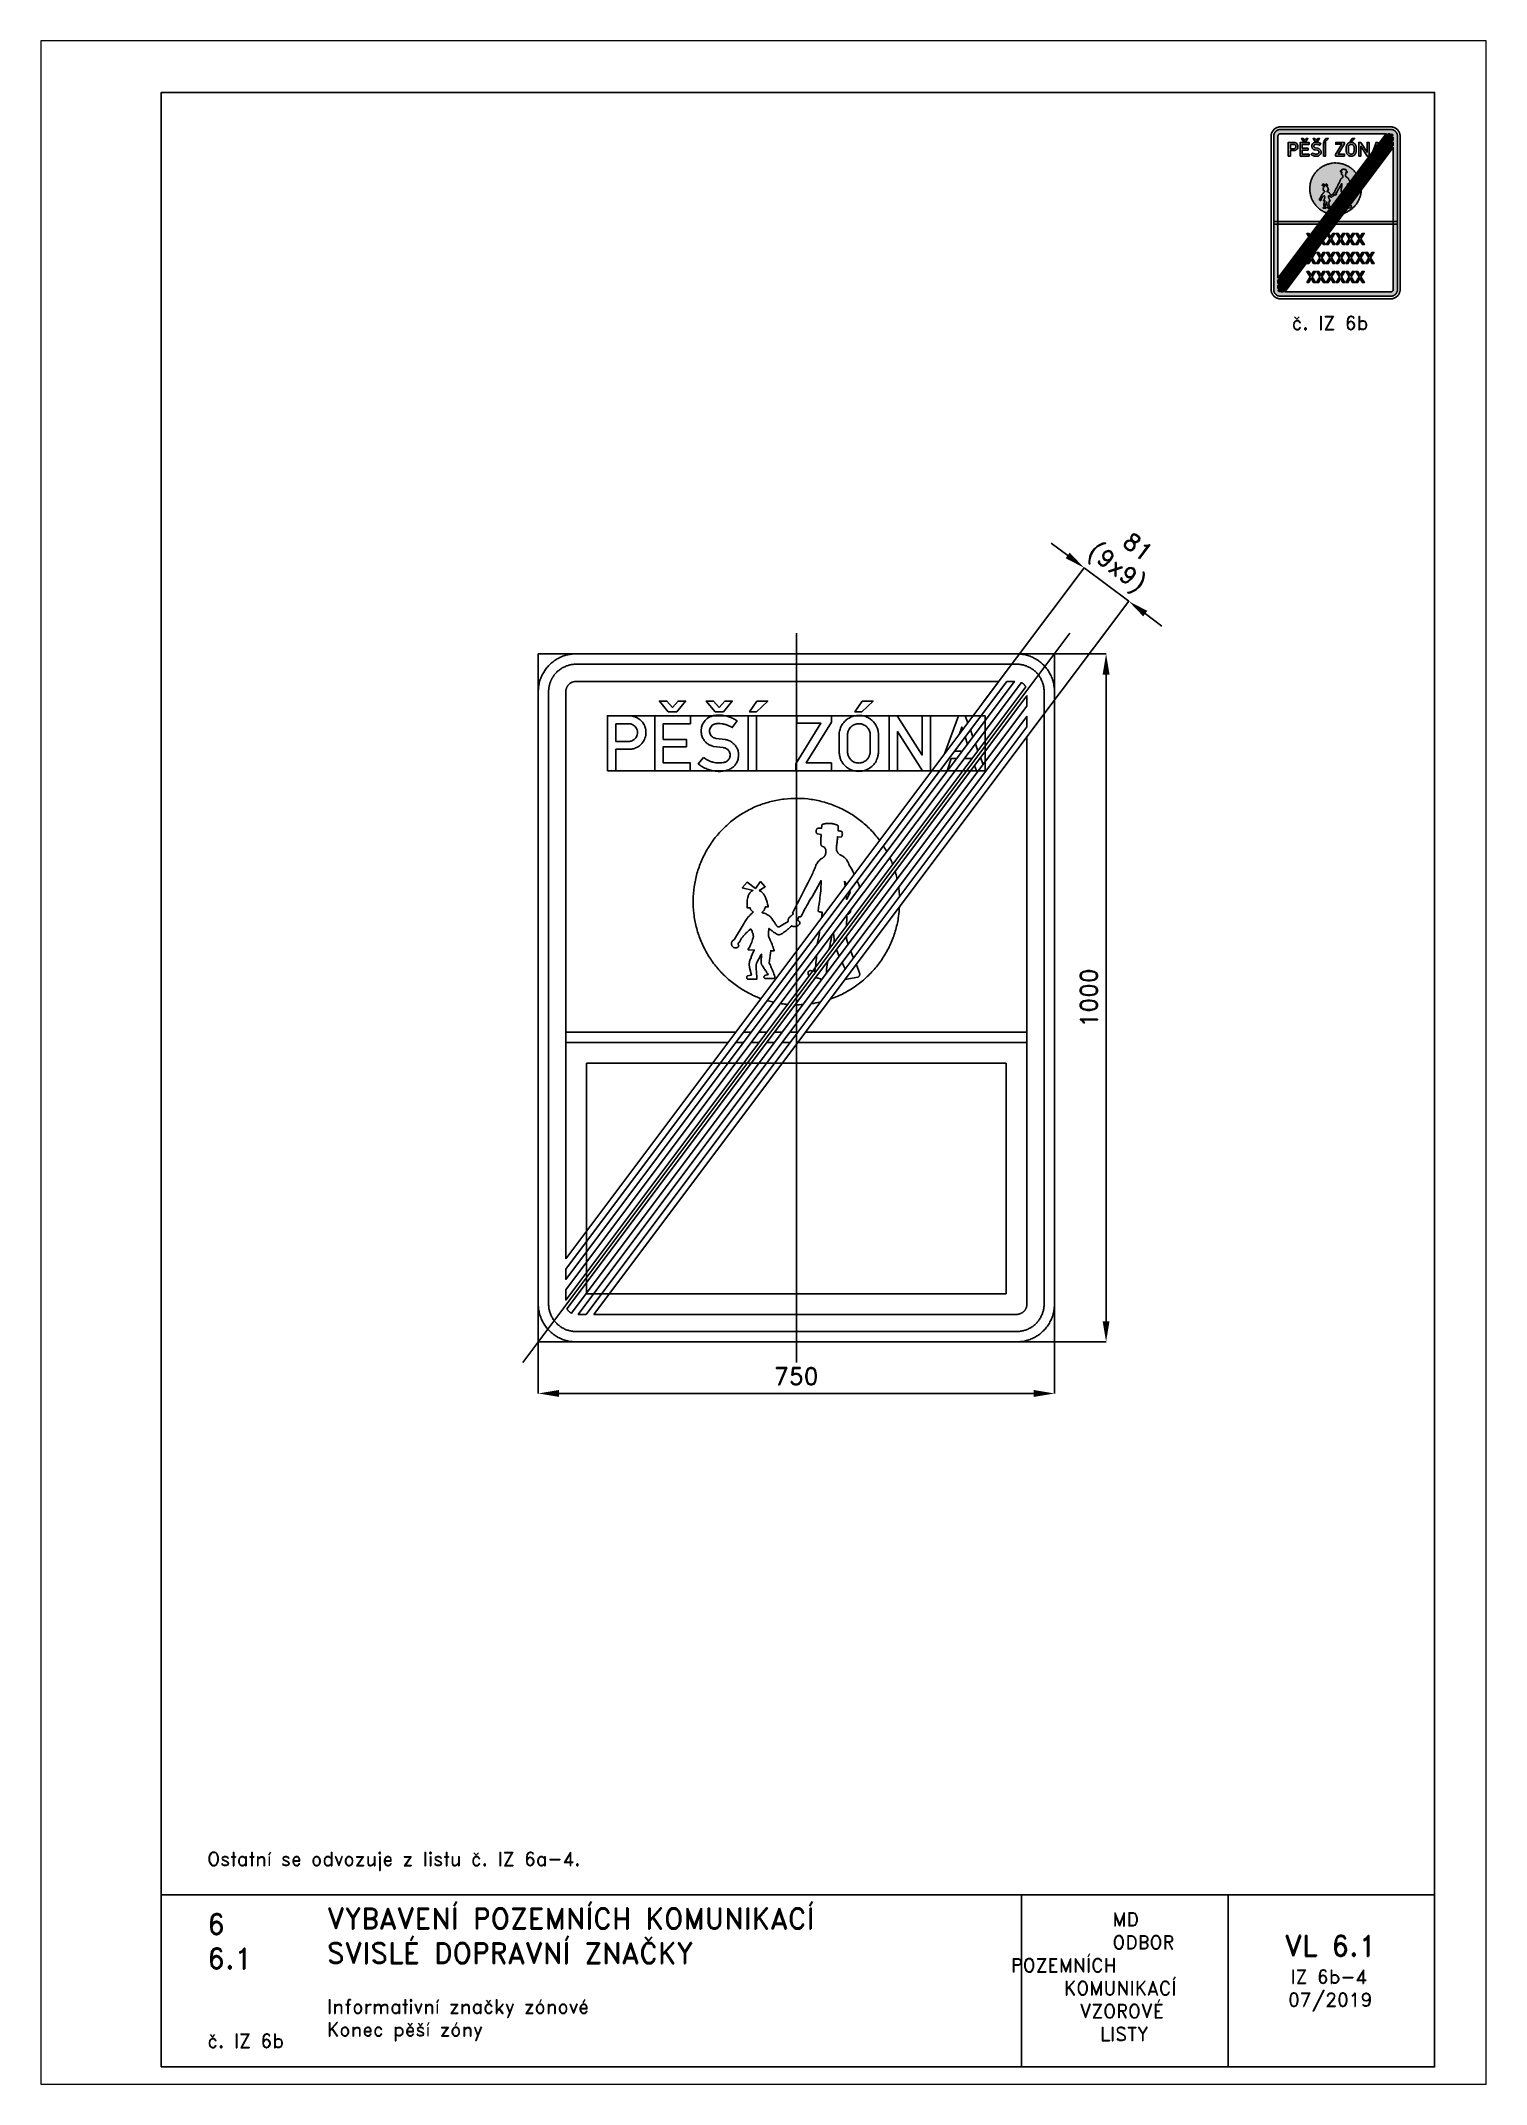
# Paper-space layout 'IZ 6b-4' of a CAD drawing. Header units: millimetres. Extents: x 0 to 210, y 0 to 297.
# The model-space entities are those that its viewports show. They can reach past a viewport. Long polylines and large blocks are cut down to what shows.
import ezdxf

# ---------------------------------------------------------------- set-up
doc = ezdxf.new("R2010")
doc.units = ezdxf.units.MM
doc.header["$LTSCALE"] = 5
doc.linetypes.add('ČERCHOVANÁX2', pattern=[2, 1, -0.5, 0, -0.5])
doc.linetypes.add('ČÁRKOVANÁX2', pattern=[1.5, 1, -0.5])
for name, color, linetype in [('Kóty', 2, 'Continuous'), ('Rozpiska', 7, 'Continuous'), ('Značka', 7, 'Continuous')]:
    doc.layers.add(name, color=color, linetype=linetype)
doc.layers.add('Rámeček', color=6, linetype='Continuous', plot=False)
doc.styles.get("Standard").update_dxf_attribs({"font": 'romand.shx', "height": 25})
doc.dimstyles.get("Standard").update_dxf_attribs({"dimtxt": 25, "dimasz": 30, "dimexe": 0.18, "dimexo": 0.0625, "dimgap": 12.5, "dimtad": 1, "dimdec": 0, "dimzin": 0, "dimdsep": 46, "dimtxsty": 'Standard', "dimcen": 0.09, "dimadec": 0, "dimazin": 0, "dimtfac": 1, "dimtdec": 0, "dimtofl": 0, "dimtmove": 0, "dimatfit": 3, "dimfxl": 1, "dimtolj": 1, "dimtzin": 0, "dimarcsym": 0})

psp = doc.layouts.new('IZ 6b-4')

# ---------------------------------------------------------------- texts
at = {"layer": 'Rozpiska', "color": 7, "attachment_point": 1}
for s, width, gutter_width, heights, insert, char_height in [('\\pi3.61905;č. IZ 6b', 20, 125, [0], (178.12, 257), 2), ('Ostatní se odvozuje z listu č. IZ 6a-4.', 175.5179, 100, [0], (24.17, 33.74), 2), ('6', 149.0422, 100, [0], (24.17, 24.77), 3), ('{\\C6;VYBAVENÍ POZEMNÍCH KOMUNIKACÍ\\P}SVISLÉ DOPRAVNÍ ZNAČKY{\\H1.34524x; }', 149.0422, 100, [0], (41.56, 25.56), 3), ('\\pi14.7414;{\\C6;MD\\P\\pi2.36044;}ODBOR POZEMNÍCH{\\H1.57143x; }\\P\\pi7.69378;KOMUNIKACÍ{\\H1.5x; }\\P\\pi9.97949;{\\C6;VZOROVÉ\\H1.47619x; \\H0.67742x;\\P\\pi12.93187;LISTY\\H1.26984x; }', 33.1018, 100, [0], (140.95, 24.95), 2), ('\\pi1.03113;{\\H1.5x;\\C6;VL 6.1\\P\\pi1.88824;\\H0.66667x;IZ 6b-4\\H1.66666x; \\H0.6x;\\P\\pi1.5549;07/2019\\H1.80159x; }', 16.0623, 100, [0], (179.66, 21.61), 2), ('6.1', 149.0422, 100, [0], (24.17, 19.78), 3), ('{\\C6;Informativní značky zónové\\P}Konec pěší zóny{\\H1.83333x; }', 149.0422, 100, [0], (41.56, 12.29), 2), ('{\\C6;č. IZ 6b}', 18.3305, 100, [2.67], (24.18, 7.3), 2)]:
    psp.add_mtext_dynamic_manual_height_columns(s, width=width, gutter_width=gutter_width, heights=heights, dxfattribs=dict(at, insert=insert, char_height=char_height))

msp = doc.modelspace()

# ---------------------------------------------------------------- texts
at = {"layer": 'Kóty', "insert": (467.8, 693), "char_height": 25, "attachment_point": 1, "rotation": 323.0026}
msp.add_mtext_dynamic_manual_height_columns('\\pi23.8779;81\\P\\pi-7.07448;(9x9)', width=81.089, gutter_width=125, heights=[0], dxfattribs=at)

# ---------------------------------------------------------------- blocks, each defined once
blk = doc.blocks.new('*D0')
at = {"layer": 'Defpoints', "color": 0, "transparency": 16777216}
for p in [(-375, -500), (375, -500), (375, -575)]:
    blk.add_point(p, dxfattribs=at)
at = {"layer": 'Kóty', "color": 0, "lineweight": -2, "transparency": 16777216}
for p, q in [((-375, -500.0625), (-375, -575.18)), ((375, -500.0625), (375, -575.18)), ((-345, -575), (345, -575))]:
    blk.add_line(p, q, dxfattribs=at)
at = {"layer": 'Kóty', "color": 0, "transparency": 16777216}
for points in [[(-345, -570), (-345, -580), (-375, -575)], [(345, -570), (345, -580), (375, -575)]]:
    blk.add_solid(points, dxfattribs=at)
at = {"layer": 'Kóty', "color": 0, "transparency": 16777216, "insert": (0, -550), "char_height": 25, "attachment_point": 5}
blk.add_mtext('\\A1;750', dxfattribs=at)
blk = doc.blocks.new('*D1')
at = {"layer": 'Defpoints', "color": 0, "transparency": 16777216}
for p in [(375, 500), (290.3, -500), (450, -500)]:
    blk.add_point(p, dxfattribs=at)
at = {"layer": 'Kóty', "color": 0, "lineweight": -2, "transparency": 16777216}
for p, q in [((375.1, 500), (450.2, 500)), ((450, 470), (450, -470)), ((290.3, -500), (450.2, -500))]:
    blk.add_line(p, q, dxfattribs=at)
at = {"layer": 'Kóty', "color": 0, "transparency": 16777216}
for points in [[(445, 470), (455, 470), (450, 500)], [(445, -470), (455, -470), (450, -500)]]:
    blk.add_solid(points, dxfattribs=at)
at = {"layer": 'Kóty', "color": 0, "transparency": 16777216, "insert": (425, 0), "char_height": 25, "attachment_point": 5, "rotation": 90}
blk.add_mtext('\\A1;1000', dxfattribs=at)

# ---------------------------------------------------------------- dimensions: what is measured, and where the dimension line sits
at = {"layer": 'Kóty'}
dim = msp.add_linear_dim(base=(450, -500), p1=(375, 500), p2=(290.3, -500), angle=90, dimstyle='Standard', dxfattribs=at)
dim.commit()
dim.dimension.update_dxf_attribs({"geometry": '*D1', "text_midpoint": (425, 0)})
dim = msp.add_linear_dim(base=(375, -575), p1=(-375, -500), p2=(375, -500), dimstyle='Standard', dxfattribs=at)
dim.commit()
dim.dimension.update_dxf_attribs({"geometry": '*D0', "text_midpoint": (0, -550)})

# ---------------------------------------------------------------- linework, layer by layer
at = {"layer": 'Kóty'}
for p, q in [((394.2, 643.1), (370.2, 661.1)), ((270.2, 427.8), (418.3, 625.2)), ((335, 379.2), (483.1, 576.6)), ((507, 558.5), (531, 540.5))]:
    msp.add_line(p, q, dxfattribs=at)
msp.add_lwpolyline([(418.2, 625.1), (483, 576.5)], dxfattribs=at)
for points in [[(397.2, 647.1), (391.2, 639.1), (418.2, 625.1)], [(510, 562.5), (504, 554.5), (483, 576.5)]]:
    msp.add_solid(points, dxfattribs=at)
at = {"layer": 'Značka', "color": 6, "linetype": 'ČERCHOVANÁX2', "ltscale": 5}
msp.add_line((-397.5, -530), (397.5, 530), dxfattribs=at)
msp.add_lwpolyline([(0, -530), (0, 530)], dxfattribs=at)
at = {"layer": 'Značka', "color": 6, "linetype": 'ČÁRKOVANÁX2', "ltscale": 2.5}
for points in [[(-375, -500), (375, -500), (375, 500), (-375, 500)], [(-274.5, 330), (274.5, 330), (274.5, 410), (-274.5, 410)]]:
    msp.add_lwpolyline(points, close=True, dxfattribs=at)
at = {"layer": 'Značka', "color": 3}
for points in [[(-320, -500), (-320.2, -500), (-320.4, -500, -0.03218), (-327.5, -499.5, -0.035443), (-334.5, -498.1, -0.036265), (-341.3, -495.8, -0.034421), (-347.6, -492.6, -0.033717), (-353.6, -488.6, -0.034088), (-358.9, -483.9, -0.034212), (-363.6, -478.6, -0.034228), (-367.6, -472.6, -0.034042), (-370.7, -466.3, -0.033412), (-373.1, -459.5, -0.034125), (-374.5, -452.5, -0.036743), (-375, -445.4), (-375, -445.2), (-375, -445), (-375, 445), (-375, 445.2), (-375, 445.4, -0.032188), (-374.5, 452.5, -0.035446), (-373.1, 459.5, -0.036272), (-370.8, 466.3, -0.034417), (-367.6, 472.6, -0.033723), (-363.6, 478.6, -0.034095), (-358.9, 483.9, -0.034212), (-353.6, 488.6, -0.034229), (-347.6, 492.6, -0.034038), (-341.3, 495.8, -0.033411), (-334.5, 498.1, -0.034126), (-327.5, 499.5, -0.036744), (-320.4, 500), (-320.2, 500), (-320, 500), (320, 500), (320.2, 500), (320.4, 500, -0.032187), (327.5, 499.5, -0.035442), (334.5, 498.1, -0.036278), (341.3, 495.8, -0.034421), (347.6, 492.6, -0.033718), (353.6, 488.6, -0.034078), (358.9, 483.9, -0.034199), (363.6, 478.6, -0.034236), (367.6, 472.6, -0.03403), (370.8, 466.3, -0.033395), (373.1, 459.5, -0.034109), (374.5, 452.5, -0.036744), (375, 445.4), (375, 445.2), (375, 445), (375, -445), (375, -445.2), (375, -445.4, -0.032171), (374.5, -452.5, -0.035429), (373.1, -459.5, -0.036265), (370.8, -466.3, -0.034431), (367.6, -472.6, -0.033735), (363.6, -478.6, -0.034079), (358.9, -483.9, -0.034225), (353.6, -488.6, -0.034235), (347.6, -492.6, -0.034041), (341.3, -495.7, -0.033409), (334.5, -498.1, -0.034125), (327.5, -499.5, -0.036744), (320.4, -500), (320.2, -500), (320, -500), (-320, -500)], [(-320, -485), (-320.2, -485), (-320.3, -485), (-320.6, -485), (-320.8, -485, -0.006894), (-321.9, -485, -0.006862), (-322.9, -484.9, -0.008536), (-324.2, -484.8), (-325.5, -484.6), (-326.8, -484.4), (-328, -484.2), (-329.3, -483.9), (-330.6, -483.6), (-331.8, -483.2), (-333, -482.8), (-334.3, -482.4), (-335.5, -481.9), (-336.7, -481.4), (-337.8, -480.8), (-339, -480.2), (-340.1, -479.6), (-341.2, -478.9), (-342.3, -478.2), (-343.4, -477.5), (-344.4, -476.7), (-345.4, -475.9), (-346.4, -475.1), (-347.4, -474.2), (-348.3, -473.3), (-349.2, -472.4), (-350.1, -471.4), (-350.9, -470.4), (-351.7, -469.4), (-352.5, -468.4), (-353.2, -467.3), (-353.9, -466.2), (-354.6, -465.1), (-355.2, -464), (-355.8, -462.8), (-356.4, -461.6), (-356.9, -460.5), (-357.4, -459.3), (-357.8, -458), (-358.2, -456.8), (-358.6, -455.6), (-358.9, -454.3), (-359.2, -453), (-359.5, -451.8), (-359.7, -450.5), (-359.8, -449.2), (-359.9, -447.9), (-360, -446.9), (-360, -445.8), (-360, -445.6), (-360, -445.3), (-360, -445.2), (-360, -445), (-360, 445), (-360, 445.2), (-360, 445.3), (-360, 445.6), (-360, 445.8, -0.006894), (-360, 446.9, -0.0069), (-359.9, 447.9, -0.008512), (-359.8, 449.2, -0.008492), (-359.6, 450.5, -0.009089), (-359.4, 451.8, -0.010355), (-359.2, 453, -0.00925), (-358.9, 454.3, -0.005728), (-358.6, 455.6, -0.005883), (-358.2, 456.8, -0.009531), (-357.8, 458, -0.010616), (-357.4, 459.3, -0.009194), (-356.9, 460.5, -0.008869), (-356.4, 461.7, -0.009769), (-355.8, 462.8, -0.009013), (-355.2, 464, -0.006446), (-354.6, 465.1, -0.006403), (-353.9, 466.2, -0.008791), (-353.2, 467.3, -0.009533), (-352.5, 468.4, -0.008719), (-351.7, 469.4, -0.008774), (-350.9, 470.4, -0.009579), (-350.1, 471.4, -0.008904), (-349.2, 472.4), (-348.3, 473.3), (-347.4, 474.2, -0.008967), (-346.4, 475.1, -0.009581), (-345.4, 475.9), (-344.4, 476.7), (-343.4, 477.5), (-342.3, 478.2), (-341.2, 478.9), (-340.1, 479.6), (-339, 480.2), (-337.8, 480.8), (-336.6, 481.4), (-335.5, 481.9), (-334.3, 482.4), (-333, 482.8), (-331.8, 483.2), (-330.6, 483.6), (-329.3, 483.9), (-328, 484.2), (-326.8, 484.5), (-325.5, 484.7), (-324.2, 484.8), (-322.9, 484.9), (-321.9, 485), (-320.8, 485), (-320.6, 485), (-320.3, 485), (-320.2, 485), (-320, 485), (320, 485), (320.2, 485), (320.3, 485), (320.6, 485), (320.8, 485, -0.006892), (321.9, 485, -0.006841), (322.9, 484.9, -0.008563), (324.2, 484.8, -0.00844), (325.5, 484.6, -0.009064), (326.8, 484.4, -0.010419), (328, 484.2), (329.3, 483.9), (330.6, 483.6), (331.8, 483.2), (333, 482.8), (334.3, 482.4), (335.5, 481.9), (336.7, 481.4), (337.8, 480.8), (339, 480.2), (340.1, 479.6), (341.2, 478.9), (342.3, 478.2), (343.4, 477.5), (344.4, 476.7), (345.4, 475.9), (346.4, 475.1), (347.4, 474.2), (348.3, 473.3), (349.2, 472.4), (350.1, 471.4), (350.9, 470.4), (351.7, 469.4), (352.5, 468.4), (353.2, 467.3), (353.9, 466.2), (354.6, 465.1), (355.2, 464), (355.8, 462.8), (356.4, 461.6), (356.9, 460.5), (357.4, 459.3), (357.8, 458), (358.2, 456.8), (358.6, 455.6), (358.9, 454.3), (359.2, 453), (359.4, 451.8), (359.7, 450.5), (359.8, 449.2), (359.9, 447.9), (360, 446.9), (360, 445.8), (360, 445.6), (360, 445.3), (360, 445.2), (360, 445), (360, -445), (360, -445.2), (360, -445.3), (360, -445.6), (360, -445.8), (360, -446.9), (359.9, -447.9), (359.8, -449.2), (359.6, -450.5), (359.4, -451.8), (359.2, -453), (358.9, -454.3), (358.6, -455.6), (358.2, -456.8), (357.8, -458), (357.4, -459.3), (356.9, -460.5), (356.4, -461.7), (355.8, -462.8), (355.2, -464), (354.6, -465.1), (353.9, -466.2), (353.2, -467.3), (352.5, -468.4), (351.7, -469.4), (350.9, -470.4), (350.1, -471.4), (349.2, -472.4), (348.3, -473.3), (347.4, -474.2), (346.4, -475.1), (345.4, -475.9), (344.4, -476.7), (343.4, -477.5), (342.3, -478.2), (341.2, -478.9), (340.1, -479.6), (339, -480.2), (337.8, -480.8), (336.7, -481.4), (335.5, -481.9), (334.3, -482.4), (333, -482.8), (331.8, -483.2), (330.6, -483.6), (329.3, -483.9), (328, -484.2), (326.8, -484.5), (325.5, -484.7), (324.2, -484.8, -0.009432), (322.9, -484.9, -0.007972), (321.9, -485, -0.008588), (320.8, -485), (320.6, -485), (320.3, -485), (320.2, -485), (320, -485), (-320, -485)], [(-88.1, -50), (294.4, 460), (-320, 460), (-320.1, 460), (-320.1, 460), (-322.1, 459.9), (-324, 459.5), (-325.8, 458.8), (-327.5, 458), (-329.2, 456.9), (-330.6, 455.6), (-330.7, 455.5), (-330.7, 455.5), (-331, 455.2), (-331.3, 454.9), (-331.6, 454.5), (-331.9, 454.2), (-332.2, 453.8), (-332.5, 453.4), (-332.7, 453), (-333, 452.5), (-333.2, 452.1), (-333.4, 451.7, 0.009667), (-333.6, 451.2, 0.008777), (-333.8, 450.8, 0.008666), (-334, 450.3, 0.009445), (-334.2, 449.9, 0.00873), (-334.3, 449.4, 0.006549), (-334.5, 449, 0.006687), (-334.6, 448.5, 0.008853), (-334.7, 448, 0.009712), (-334.8, 447.5, 0.009379), (-334.9, 447.1, 0.009106), (-334.9, 446.6, 0.00947), (-335, 446.1, 0.008184), (-335, 445.7, 0.008798), (-335, 445.3), (-335, 445.2), (-335, 445.1), (-335, 445.1), (-335, 445), (-335, -50)], [(-274.5, 330), (-274.5, 410), (-242.1, 410), (-241.7, 409.9), (-241.2, 409.9, -0.025323), (-237.1, 409.1, -0.04291), (-233.1, 407.8, -0.079576), (-227.2, 404.3, -0.076485), (-222.7, 399.1, -0.076894), (-219.6, 393, -0.075737), (-218.6, 386.2, -0.09403), (-220, 377.4, -0.098361), (-224.6, 369.8, -0.073287), (-229.4, 365.5, -0.067697), (-235.2, 362.7, -0.034187), (-238.2, 361.8, -0.037876), (-241.3, 361.5, -0.004857), (-241.9, 361.4), (-242.4, 361.4), (-262.2, 361.4), (-262.2, 330), (-274.5, 330)], [(-262.2, 398.5), (-262.2, 372.8), (-243.3, 372.8), (-242.9, 372.8, 0.007649), (-242.5, 372.8, 0.067171), (-239.9, 373.3, 0.057728), (-237.4, 374.4, 0.07172), (-234.5, 376.6, 0.074485), (-232.4, 379.5, 0.068245), (-231.2, 382.5, 0.065333), (-230.8, 385.8, 0.077195), (-231.4, 389.6, 0.083732), (-233.1, 393.1, 0.073414), (-235.5, 395.6, 0.066084), (-238.4, 397.4, 0.042646), (-240.3, 398.1, 0.049232), (-242.4, 398.5), (-242.7, 398.5), (-243, 398.5), (-262.2, 398.5)], [(-134.8, 349.6), (-134.1, 349), (-133.3, 348.4, 0.039109), (-129.6, 345.9, 0.032119), (-125.6, 344.1, 0.032644), (-121.3, 342.6, 0.039896), (-116.9, 341.7, 0.024469), (-113.9, 341.5, 0.014314), (-110.9, 341.6, 0.035315), (-106.4, 341.9, 0.084162), (-102.2, 343.3, 0.055223), (-100.2, 344.6, 0.056054), (-98.5, 346.3, 0.057288), (-97.3, 348.2, 0.056896), (-96.5, 350.5, 0.062813), (-96.2, 353, 0.064421), (-96.5, 355.6, 0.085842), (-97.9, 358.8, 0.089201), (-100.3, 361.3, 0.071849), (-102.8, 362.8, 0.059276), (-105.6, 363.6), (-105.9, 363.6), (-106.3, 363.7), (-120.2, 365.5), (-120.8, 365.6), (-121.3, 365.8, -0.017782), (-124, 366.7, -0.032281), (-126.6, 367.9, -0.062183), (-130.5, 370.6, -0.055267), (-133.8, 374.1, -0.068798), (-136.8, 379.6, -0.07289), (-138.3, 385.6, -0.074642), (-138.1, 391.8, -0.072249), (-136.2, 397.7, -0.094618), (-131.1, 404.7, -0.103585), (-123.8, 409.2, -0.055203), (-119.3, 410.5, -0.035105), (-114.5, 411, -0.029408), (-109.2, 410.9, -0.030632), (-103.9, 410.1, -0.032939), (-98.2, 408.6, -0.029901), (-92.7, 406.4, -0.01955), (-89.9, 405, -0.02894), (-87.2, 403.4), (-86.7, 403), (-86.2, 402.6), (-93.1, 392.8), (-94, 393.3), (-94.9, 393.9, 0.031821), (-99.1, 396, 0.035487), (-103.6, 397.5, 0.037919), (-108.1, 398.5, 0.035627), (-112.9, 398.7, 0.056966), (-117.9, 398.2, 0.118683), (-122.3, 396.2, 0.089604), (-124.5, 393.7, 0.077131), (-125.8, 390.7, 0.051033), (-126.2, 388.6, 0.054991), (-126.2, 386.5, 0.076542), (-125.4, 383.6, 0.070202), (-123.7, 381, 0.053217), (-122.1, 379.4, 0.057464), (-120.2, 378.2, 0.030544), (-119.2, 377.8, 0.033018), (-118.2, 377.4, 0.019565), (-117.3, 377.3, 0.006577), (-116.5, 377.2), (-103.3, 375.4), (-102.9, 375.4), (-102.4, 375.3, -0.057692), (-98.7, 374.3, -0.045335), (-95.2, 372.5, -0.062103), (-90.6, 369, -0.068456), (-87.1, 364.3, -0.067366), (-84.8, 359.2, -0.06452), (-84, 353.6, -0.073547), (-84.7, 347.2, -0.075687), (-87.2, 341.2, -0.065672), (-90.5, 336.8, -0.066699), (-94.9, 333.4, -0.056064), (-99.6, 331.2, -0.038275), (-104.6, 330, -0.042207), (-111.9, 329.2, -0.042483), (-119.1, 329.8, -0.040683), (-126.1, 331.3, -0.036911), (-132.8, 334, -0.028943), (-137.3, 336.3, -0.038949), (-141.3, 339.2), (-142, 339.8), (-142.7, 340.4), (-134.8, 349.6)], [(62.2, 382.8), (62.2, 383.5), (62.2, 384.1, -0.030687), (62.7, 387.5, -0.031044), (63.5, 390.8, -0.066301), (66.6, 397.4, -0.068499), (71.3, 402.9, -0.061869), (76.5, 406.8, -0.059932), (82.5, 409.4, -0.057345), (88.7, 410.5, -0.057579), (94.9, 410.3, -0.056914), (100.9, 408.8, -0.057506), (106.4, 405.9, -0.055386), (111.1, 402.2, -0.053453), (114.8, 397.5, -0.043054), (117, 393.5, -0.048869), (118.5, 389.1, -0.022697), (118.9, 386.8), (119.2, 384.4), (119.3, 384), (119.3, 383.6), (119.3, 356.8), (119.2, 356.1), (119.2, 355.5, -0.035791), (118.3, 350.6, -0.047845), (116.6, 345.8, -0.078792), (112.4, 339.1, -0.073102), (106.3, 334, -0.060123), (100.5, 331, -0.059856), (94.2, 329.5, -0.071117), (86.3, 329.6, -0.074185), (78.8, 331.9, -0.066044), (72.8, 335.5, -0.061701), (68, 340.4, -0.047078), (65.2, 344.7, -0.053872), (63.4, 349.4, -0.030248), (62.7, 352.5, -0.017704), (62.3, 355.7), (62.2, 356.5), (62.2, 357.2), (62.2, 382.8)], [(74.3, 382.8), (74.3, 357.2), (74.4, 356.7), (74.4, 356.2, 0.037638), (74.8, 353.7, 0.04167), (75.7, 351.3, 0.062869), (77.5, 348, 0.060177), (80.2, 345.2, 0.059413), (83.2, 343.1, 0.064319), (86.7, 341.8, 0.050522), (89.6, 341.4, 0.044554), (92.5, 341.5, 0.073903), (97.4, 342.8, 0.084999), (101.7, 345.6, 0.073627), (104.5, 348.8, 0.063587), (106.3, 352.8, 0.033239), (106.9, 354.7, 0.042686), (107.2, 356.7), (107.2, 357), (107.2, 357.3), (107.2, 382.7), (107.2, 383.2), (107.2, 383.6, 0.062612), (106.7, 386.4, 0.048354), (105.7, 389.1, 0.076888), (102.7, 393.4, 0.083755), (98.6, 396.5, 0.069839), (94.8, 398.1, 0.066669), (90.6, 398.5, 0.088518), (84.9, 397.5, 0.098127), (80, 394.6, 0.062856), (77.6, 391.9, 0.051402), (75.8, 388.8, 0.039528), (74.9, 386.3, 0.050769), (74.4, 383.7), (74.3, 383.2), (74.3, 382.8)]]:
    msp.add_lwpolyline(points, format="xyb", dxfattribs=at)
for points in [[(305.6, 460), (-76.9, -50)], [(-65.6, -50), (316.9, 460), (305.6, 460)], [(-54.4, -50), (326.9, 458.3), (326.9, 458.3), (326.9, 458.3), (327.1, 458.2), (327.2, 458.2), (327.4, 458.1), (327.5, 458), (327.9, 457.7), (328.4, 457.5), (328.8, 457.2), (329.2, 456.9), (329.5, 456.6), (329.9, 456.3), (330.3, 455.9), (330.6, 455.6), (330.9, 455.3), (331.3, 454.9), (331.6, 454.5), (331.9, 454.2), (332.2, 453.8), (332.5, 453.4), (332.7, 453), (333, 452.5), (333.1, 452.4), (333.2, 452.2), (333.2, 452.1), (333.3, 452), (333.3, 452), (333.3, 451.9)], [(333.3, 451.9), (-43.1, -50)], [(-186.1, 415.7), (-173.9, 415.7), (-161.1, 431.4), (-171.8, 431.4), (-180, 422.1), (-188.2, 431.4), (-198.9, 431.4), (-186.1, 415.7)], [(-118.1, 415.7), (-105.9, 415.7), (-93.1, 431.4), (-103.8, 431.4), (-112, 422.1), (-120.2, 431.4), (-130.9, 431.4), (-118.1, 415.7)], [(-57.3, 431.4), (-41.6, 431.4), (-58, 415.7), (-68, 415.7), (-57.3, 431.4)], [(-31.9, -50), (335, 439.2), (335, 424.2)], [(335, 424.2), (-20.6, -50)], [(95.7, 431.4), (111.4, 431.4), (95, 415.7), (85, 415.7), (95.7, 431.4)], [(-205.6, 330), (-205.6, 410), (-154, 410), (-154, 398.5), (-193.5, 398.5), (-193.5, 375.6), (-159.8, 375.6), (-159.8, 364.9), (-193.5, 364.9), (-193.5, 341.4), (-154.1, 341.4), (-154.1, 330), (-205.6, 330)], [(-70, 330), (-70, 410), (-57.9, 410), (-57.9, 330), (-70, 330)], [(1.9, -50), (335, 394.2), (335, 409.2), (-9.4, -50)], [(-0.7, 330), (-0.7, 340.1), (35.7, 399.2), (0.7, 399.2), (0.7, 410), (50.8, 410), (50.8, 400.6), (14.3, 341.5), (50.8, 341.5), (50.8, 330), (-0.7, 330)], [(135, 330), (135, 410), (146.4, 410), (182.8, 352.9), (182.8, 410), (195.1, 410), (195, 330), (183.5, 330), (147.1, 387), (147.1, 330), (135, 330)], [(215.3, 354.5), (235.4, 410), (245.5, 410), (249.2, 399.8)], [(241.7, 389.8), (240.4, 393.6), (237, 383.6)], [(252.9, 389.6), (256.5, 379.5)], [(13.1, -50), (335, 379.2), (335, -50)], [(229.5, 358.5), (240.8, 358.5)], [(248.6, 369), (245.2, 379.4)], [(252, 358.5), (252.2, 358.5)], [(252.2, 358.5), (252.1, 358.6)], [(260.2, 369.4), (263.9, 359.3)], [(232.8, 347.9), (225.1, 347.9), (219.2, 330), (208.1, 330)], [(255.3, 347.9), (244, 347.9)], [(264.4, 330), (261.6, 330), (259, 337.9)], [(267.5, 349.2), (271.2, 339.1)], [(-335, -379.2), (-88.1, -50)], [(-335, -50), (-88.1, -50)], [(-43.1, -50), (-335, -439.2), (-335, -424.2), (-54.4, -50)], [(-76.9, -50), (-335, -394.2), (-335, -409.2), (-65.6, -50)], [(-335, -65), (-335, -50)], [(-20.6, -50), (-326.9, -458.3), (-326.9, -458.3), (-326.9, -458.3), (-327.1, -458.2), (-327.2, -458.2), (-327.4, -458.1), (-327.5, -458), (-328, -457.7), (-328.4, -457.5), (-328.8, -457.2), (-329.2, -456.9), (-329.5, -456.6), (-329.9, -456.3), (-330.3, -455.9), (-330.6, -455.6), (-330.9, -455.3), (-331.3, -454.9), (-331.6, -454.5), (-331.9, -454.2), (-332.2, -453.8), (-332.5, -453.4), (-332.7, -453), (-333, -452.5), (-333.1, -452.4), (-333.1, -452.2), (-333.2, -452.1), (-333.3, -452), (-333.3, -452), (-333.3, -451.9), (-31.9, -50)], [(-9.4, -50), (-316.9, -460), (-305.6, -460)], [(-305.6, -460), (1.9, -50)], [(-294.4, -460), (13.1, -50)], [(-76.9, -50), (-65.6, -50)], [(-54.4, -50), (-43.1, -50)], [(-31.9, -50), (-20.6, -50)], [(-9.4, -50), (1.9, -50)], [(13.1, -50), (335, -50)], [(335, -65), (335, -50)], [(-335, -65), (-335, -379.2)], [(-99.4, -65), (-335, -65)], [(335, -65), (335, -445), (335, -445.1), (335, -445.1), (335, -445.2), (335, -445.3), (335, -445.7), (335, -446.1), (334.9, -446.6), (334.9, -447.1), (334.8, -447.5), (334.7, -448), (334.6, -448.5), (334.5, -449), (334.3, -449.4), (334.2, -449.9), (334, -450.3), (333.8, -450.8), (333.7, -451.2), (333.4, -451.7), (333.2, -452.1), (333, -452.5), (332.7, -453), (332.5, -453.4), (332.2, -453.8), (331.9, -454.2), (331.6, -454.5), (331.3, -454.9), (330.9, -455.3), (330.6, -455.6), (330.3, -455.9), (329.9, -456.3), (329.5, -456.6), (329.2, -456.9), (328.8, -457.2), (328.4, -457.5), (327.9, -457.7), (327.5, -458), (327.1, -458.2), (326.7, -458.4), (326.2, -458.7), (325.8, -458.8), (325.3, -459), (324.9, -459.2), (324.4, -459.3), (324, -459.5), (323.5, -459.6), (323, -459.7), (322.5, -459.8), (322.1, -459.9), (321.6, -459.9), (321.1, -460), (320.7, -460), (320.3, -460), (320.2, -460), (320.1, -460), (320.1, -460), (320, -460), (-294.4, -460)], [(-76.9, -65), (-88.1, -65)], [(-54.4, -65), (-65.6, -65)], [(-31.9, -65), (-43.1, -65)], [(-9.4, -65), (-20.6, -65)], [(335, -65), (1.9, -65)]]:
    msp.add_lwpolyline(points, dxfattribs=at)
at = {"layer": 'Značka', "color": 5}
for points in [[(-51.4, -1, -0.014837), (-59.2, 2.1, -0.034416), (-76.7, 11.1, -0.034414), (-92.9, 22.2, -0.034412), (-107.5, 35.3, -0.034418), (-120.2, 50.2, -0.034417), (-130.9, 66.7, -0.034419), (-139.4, 84.4, -0.034424), (-145.4, 103.1, -0.034415), (-149, 122.4, -0.034419), (-150, 142, -0.034421), (-148.5, 161.5, -0.034423), (-144.4, 180.7, -0.034409), (-137.9, 199.2, -0.034415), (-128.9, 216.7, -0.034416), (-117.8, 232.9, -0.034417), (-104.7, 247.4, -0.034418), (-89.8, 260.2, -0.034416), (-73.3, 270.9, -0.034415), (-55.6, 279.4, -0.034414), (-36.9, 285.4, -0.034419), (-17.6, 289, -0.034419), (2, 290, -0.034415), (21.5, 288.5, -0.034418), (40.7, 284.4, -0.034418), (59.2, 277.9, -0.034419), (76.7, 268.9, -0.034418), (92.9, 257.8, -0.034402), (107.5, 244.7, -0.034418), (120.2, 229.8, -0.002166), (121, 228.8, -0.002166)], [(84.2, 179.7), (83.7, 180.8), (82.1, 183.9), (80.5, 186.9), (78.8, 190.1), (76.9, 193.1), (76.6, 193.6), (76.2, 194.2), (76.2, 194.4), (76.1, 194.6), (75.9, 195.1), (75.7, 195.6), (75.2, 196.7), (74.7, 197.9), (73.8, 199.4), (72.8, 200.9), (71.7, 202.3), (70.5, 203.7), (69.3, 204.7, 0.031757), (68.1, 205.5, 0.029904), (66.4, 206.5), (64.5, 207.4, -0.021942), (63.2, 208.1, -0.028996), (62, 209), (61.1, 209.7), (60.3, 210.6), (59.6, 211.6), (59.1, 212.6), (58.7, 213.5), (58.5, 214.5), (58.2, 215.9), (58.2, 217.3), (58.3, 219.1), (58.5, 220.9), (58.8, 222.6), (59, 224.2), (59.2, 226), (59.4, 227.7), (59.5, 229.1), (59.6, 230.6), (59.7, 232.1), (59.7, 233.7), (59.7, 234), (59.7, 234.2), (65.1, 233.7), (65.2, 233.8), (65.3, 233.9, 0.070607), (65.7, 234.3), (66, 234.8, 0.050354), (66.4, 235.7), (66.6, 236.6), (66.7, 237.6), (66.8, 238.6), (66.7, 239.6), (66.6, 240.5), (66.5, 240.9), (66.4, 241.3), (66.3, 241.5), (66.2, 241.7), (66.2, 241.7), (66.1, 241.8), (66.1, 241.8), (66, 241.8), (65.9, 241.9), (65.8, 241.9), (65.5, 242), (65.3, 242.1), (64.8, 242.2), (64.3, 242.3), (63.8, 242.4), (63.2, 242.5), (62.7, 242.6), (62.1, 242.7), (61.5, 242.8), (60.9, 242.8), (60.8, 242.8), (60.7, 242.8), (60.7, 248.9), (60.7, 249), (60.7, 249), (60.7, 249.3), (60.7, 249.5), (60.7, 249.7), (60.7, 249.9), (60.6, 250.1), (60.5, 250.2), (60.4, 250.4), (60.2, 250.6), (60.1, 250.7), (60, 250.9), (60, 250.9), (59.9, 250.9), (59.7, 251), (59.5, 251.1), (59, 251.3), (58.5, 251.5), (57.2, 252, 0.013048), (55.9, 252.4, 0.018274), (53.9, 252.9, 0.01716), (51.8, 253.3, 0.018252), (49.6, 253.5, 0.018166), (47.3, 253.6, 0.015214), (45.4, 253.6, 0.01445), (43.4, 253.4, 0.016791), (41.2, 253.1, 0.01875), (39.1, 252.7), (38.7, 252.6), (38.3, 252.5), (38.2, 252.5), (38.2, 252.5), (38.2, 252.5), (38.1, 252.4), (38, 252.4), (37.8, 252.3), (37.6, 252.1), (37.4, 251.9), (37.2, 251.7), (37, 251.4), (36.9, 251.2), (36.9, 250.9), (36.8, 250.6), (36.8, 250.3), (36.8, 250.2), (36.8, 250.1), (36.7, 246.5), (31.1, 246.6), (31, 246.5), (30.8, 246.4, 0.060647), (30, 245.9, 0.060935), (29.5, 245.2, 0.05308), (29.1, 244.4), (28.8, 243.6), (28.7, 242.7), (28.7, 241.7), (28.8, 240.9), (29.1, 240.1), (29.4, 239.6), (29.7, 239), (29.9, 238.9), (30.1, 238.7), (30.3, 238.5), (30.6, 238.4), (30.7, 238.4), (30.8, 238.3), (36, 237.4), (36, 237.3), (36, 237.1), (35.9, 235.7), (35.8, 234.4), (35.7, 233.1), (35.6, 231.8), (35.5, 230.5), (35.5, 229.2), (35.5, 228.2), (35.5, 227.2), (35.4, 225.9), (35.4, 224.6), (35.5, 223.5, 0.048499), (35.8, 222.5), (36, 221.9), (36.3, 221.4), (36.6, 221), (37, 220.6), (37.5, 220.3), (38, 220), (38.5, 219.8), (39, 219.6), (39.7, 219.4), (40.3, 219.2), (40.5, 219.2), (40.6, 219.1), (40.8, 218.9), (40.9, 218.8), (41.2, 218.4), (41.4, 218.1), (41.9, 217.2), (42.3, 216.3), (42.6, 215.1), (42.8, 213.9), (42.9, 212.6), (42.8, 211.4), (42.6, 210.4), (42.4, 209.4), (42.1, 208.4), (41.8, 207.4), (41.7, 207.2), (41.6, 207.1), (41.6, 207), (41.5, 206.9), (41.4, 206.7), (41.3, 206.5), (41, 206.1), (40.7, 205.7), (40.2, 205.2), (39.8, 204.7), (39.2, 204.3), (38.7, 203.8), (38.3, 203.5), (37.8, 203.1), (37.2, 202.7), (36.6, 202.4, 0.021239), (35.2, 201.4, 0.02236), (34, 200.4), (32.9, 199.3), (31.9, 198.2), (30.9, 196.9), (30, 195.5), (29.2, 194.2), (28.5, 192.8), (27.7, 190.7), (26.9, 188.7, -0.019256), (23.8, 181.5), (20.3, 174.4), (17.1, 167.9), (13.9, 161.3), (10.4, 154.5), (6.9, 147.7), (4.1, 142.2), (1.2, 136.7), (-1.7, 131), (-4.6, 125.3), (-5.1, 124.3), (-5.6, 123.3), (-4.4, 122.1), (-4.5, 122), (-4.7, 121.9), (-5.6, 121.1), (-6.5, 120.3), (-7.3, 119.6), (-8.2, 118.9), (-9, 118.1), (-9.7, 117.3), (-10.3, 116.6), (-10.8, 115.9), (-11.3, 115), (-11.7, 114), (-11.8, 113.8), (-11.8, 113.6), (-11.8, 113.6), (-11.8, 113.6), (-11.8, 113.6), (-11.8, 113.5), (-11.9, 113.4), (-11.9, 113.2), (-11.9, 113), (-11.9, 112.8), (-11.9, 112.5), (-11.9, 112.2), (-11.9, 112), (-11.9, 111.7), (-11.9, 111.5), (-11.9, 111.3), (-11.9, 111.2), (-11.9, 111.2), (-22.4, 104.6), (-22.5, 104.5), (-22.6, 104.5), (-23.3, 104.1), (-24, 103.7), (-24.6, 103.4, -0.038221), (-25.3, 103.2, -0.032651), (-25.7, 103.1, -0.042359), (-26.1, 103.1, -0.046267), (-26.5, 103.1, -0.048016), (-26.9, 103.2), (-27.2, 103.4), (-27.5, 103.7), (-27.9, 104), (-28.2, 104.4), (-28.3, 104.5), (-28.4, 104.6), (-28.7, 105), (-29, 105.4), (-29.6, 106.2), (-30.2, 107.1), (-31.5, 108.9), (-32.8, 110.8), (-34.2, 113.1), (-35.8, 115.3, 0.024266), (-37.3, 117.2, 0.035144), (-39.1, 119, 0.032963), (-40.8, 120.3, 0.029225), (-42.7, 121.3, 0.032827), (-45.3, 122.5, 0.026978), (-48, 123.3), (-48.5, 123.4), (-49.1, 123.5), (-49.1, 123.5), (-49.1, 123.6), (-49.2, 123.6), (-49.3, 123.6), (-49.4, 123.7), (-49.6, 123.7), (-49.7, 123.8), (-49.8, 123.9), (-49.8, 123.9), (-49.9, 124), (-49.9, 124), (-49.9, 124.1), (-49.9, 124.2), (-49.9, 124.3), (-49.9, 124.3), (-49.8, 124.4), (-49.8, 124.5), (-49.7, 124.6), (-49.6, 124.7), (-49.4, 124.9), (-48.7, 125.5), (-48.1, 126.2), (-47.5, 126.9), (-47, 127.6), (-46.5, 128.3), (-46.1, 129.1), (-45.8, 129.8), (-45.5, 130.5), (-45.2, 131.3), (-45.1, 132.1), (-45, 132.2), (-45, 132.3), (-40.7, 132.4), (-40.9, 132.9), (-41, 133.3), (-41.8, 136.2), (-42.6, 139.1), (-43.4, 141.8), (-44.3, 144.5, 0.021946), (-45.4, 147, 0.03065), (-46.7, 149.4, 0.028826), (-47.9, 151.1, 0.030434), (-49.4, 152.8, 0.036188), (-51.3, 154.4, 0.037774), (-53.4, 155.8), (-53.8, 156), (-54.2, 156.2)], [(126.3, 220.9, -0.015615), (130.9, 213.3, -0.001498), (131.3, 212.5)], [(135.9, 203.7, -0.015379), (139.4, 195.6, -0.0028), (140, 194.1)], [(143.5, 183.8, -0.012396), (145.4, 176.9, -0.007593), (146.4, 172.7, -0.007593)], [(-54.2, 156.2), (-45.3, 161.5), (-52, 169.1), (-59.6, 158.8), (-71.4, 168.4), (-78.6, 160), (-63, 156.1), (-63.3, 156), (-63.5, 155.9, 0.04307), (-65.1, 154.9, 0.044933), (-66.5, 153.8, 0.041088), (-67.7, 152.4, 0.032973), (-68.6, 151, 0.029105), (-69.5, 149.2, 0.023675), (-70.2, 147.4), (-70.7, 145.8), (-71, 144.1), (-71.4, 142.2), (-71.7, 140.2), (-71.7, 139.9), (-71.7, 139.5), (-71.7, 131.1), (-67.3, 131.1), (-67.2, 131), (-67.2, 130.8), (-67, 130.1), (-66.8, 129.3), (-66.5, 128.8), (-66.1, 128.2), (-65.8, 127.7), (-65.4, 127.2), (-65.1, 126.9), (-64.7, 126.5), (-64.2, 126.1), (-63.8, 125.7), (-63.5, 125.5), (-63.3, 125.3), (-63.2, 125.2), (-63.1, 125.1), (-63.1, 125), (-63, 124.9), (-63, 124.8), (-63, 124.7), (-63, 124.6), (-63, 124.5), (-63.1, 124.4), (-63.1, 124.3), (-63.2, 124.3), (-63.2, 124.2), (-63.3, 124.2), (-63.3, 124.1), (-63.6, 123.9), (-63.8, 123.7), (-64.3, 123.2), (-64.8, 122.8), (-66.1, 121.6), (-67.3, 120.4), (-68.8, 118.8), (-70.3, 117.1), (-71.7, 115.3), (-73, 113.4), (-74, 111.9), (-75, 110.3), (-75.9, 108.6), (-76.8, 106.9), (-77, 106.6), (-77.1, 106.3), (-89.9, 85.2), (-90, 85.2), (-90, 85.1), (-90, 85), (-90.1, 84.8), (-90.2, 84.7), (-90.4, 84.5), (-90.5, 84.4), (-90.7, 84.3), (-90.9, 84.2), (-91.1, 84.1), (-91.3, 84), (-91.6, 83.8, 0.059861), (-92.8, 82.8, 0.071053), (-93.7, 81.5, 0.047547), (-94.1, 80.6), (-94.3, 79.7), (-94.4, 78.7), (-94.3, 77.8), (-94, 76.7), (-93.6, 75.8, 0.045264), (-92.9, 74.8, 0.045774), (-92.2, 74), (-91.7, 73.7), (-91.2, 73.4), (-90.6, 73), (-90, 72.8), (-89.8, 72.7), (-89.5, 72.7), (-89.4, 72.6), (-89.2, 72.6), (-89, 72.6), (-88.7, 72.6, 0.014941), (-88, 72.7, 0.019304), (-87.3, 72.7, 0.02604), (-86.7, 72.9, 0.034115), (-86, 73.1), (-85.5, 73.3), (-85.1, 73.6), (-84.7, 73.9), (-84.5, 74.2), (-84.2, 74.5), (-84.1, 74.9), (-83.9, 75.3), (-83.8, 75.7), (-83.8, 75.8), (-83.8, 75.9), (-83.8, 76), (-83.9, 76), (-83.9, 76.1), (-84, 76.2), (-84.1, 76.5), (-84.2, 76.7), (-84.3, 77), (-84.4, 77.4), (-84.5, 77.7), (-84.5, 78.1), (-84.5, 78.4), (-84.5, 78.7), (-84.5, 79.1), (-84.4, 79.5), (-84.3, 79.7), (-84.2, 80), (-84.1, 80.1), (-84, 80.3), (-83.8, 80.4), (-83.7, 80.5), (-83.5, 80.5), (-83.2, 80.6), (-83, 80.6), (-82.8, 80.7), (-82.8, 80.7), (-82.8, 80.7), (-82.6, 81.1), (-82.4, 81.5), (-82, 82.3), (-81.6, 83), (-80.6, 84.8), (-79.5, 86.6, -0.017354), (-77.9, 88.7, -0.015551), (-76.3, 90.7), (-74.6, 92.6), (-72.8, 94.3), (-71.4, 95.7), (-69.9, 97), (-68.4, 98.4), (-66.8, 99.7), (-66.5, 100), (-66.2, 100.2), (-66.2, 100.1), (-66.1, 99.9), (-65.9, 99.6), (-65.7, 99.4), (-65.3, 98.6), (-64.9, 97.8), (-64.4, 96.8), (-64, 95.7), (-63.6, 94.5), (-63.2, 93.4), (-63, 92.5), (-62.8, 91.5), (-62.6, 90.5), (-62.5, 89.5), (-62.5, 89.3), (-62.5, 89.2), (-62.5, 88.9), (-62.6, 88.6), (-62.7, 88), (-62.8, 87.5), (-63.2, 86.1), (-63.6, 84.7), (-64.2, 82.7), (-64.9, 80.8), (-65.7, 78.8), (-66.5, 76.9), (-67.3, 75.4), (-68.1, 73.8), (-68.9, 72.2), (-69.9, 70.6), (-70, 70.3), (-70.2, 70), (-61.2, 69.4), (-61.3, 69.2), (-61.4, 69), (-62.2, 67.4), (-62.9, 65.9), (-63.6, 64.4), (-64.2, 62.9), (-64.8, 61.4), (-65.5, 59.9), (-65.9, 58.6), (-66.4, 57.4), (-67, 55.8), (-67.6, 54.2), (-67.9, 53.1), (-68.2, 51.9), (-68.3, 51), (-68.4, 50), (-68.5, 49), (-68.4, 48), (-68.4, 47.1), (-68.3, 46.3), (-68.2, 45.4), (-68, 44.5), (-68, 44.3), (-68, 44.1), (-65.4, 33), (-71.2, 31.8), (-71.2, 31.8), (-71.3, 31.7), (-71.6, 31.4), (-71.8, 31.1), (-72, 30.7), (-72.1, 30.3), (-72.1, 29.7), (-72.1, 29.1), (-71.9, 28.5), (-71.6, 28), (-71.4, 27.7), (-71.2, 27.5), (-70.9, 27.3), (-70.6, 27.1), (-70.6, 27.1), (-70.5, 27.1), (-57.4, 27.2), (-57.4, 27.6), (-57.4, 27.9), (-57.4, 30.1), (-57.5, 32.3), (-57.7, 34.5), (-57.8, 36.6), (-58, 38.7), (-58.2, 40.9), (-58.3, 42.6), (-58.4, 44.3), (-58.4, 46.1), (-58.4, 47.9), (-58.4, 48.3), (-58.4, 48.6), (-58.3, 48.9), (-58.2, 49.1), (-58.1, 49.6), (-57.9, 50.1), (-57.4, 51.3), (-56.9, 52.5), (-56.2, 54), (-55.4, 55.5), (-54.6, 56.9), (-53.8, 58.3), (-53.1, 59.5), (-52.4, 60.6), (-51.7, 61.9), (-51.1, 63.1), (-51, 63.3), (-50.8, 63.5), (-51.1, 52.6), (-51.1, 52.5), (-51.1, 52.4), (-51.1, 51.6), (-51, 50.8), (-51, 50.1), (-50.8, 49.5), (-50.7, 48.9), (-50.5, 48.3), (-50.3, 47.9), (-50, 47.5), (-49.7, 47.1), (-49.4, 46.6), (-48.4, 45.2), (-47.4, 43.7), (-46.6, 42.4), (-45.7, 41.2), (-44.9, 39.9), (-44.1, 38.6), (-43.4, 37.5), (-42.7, 36.5), (-42, 35.3), (-41.2, 34.2), (-41.1, 34), (-41, 33.8), (-45.6, 32.5), (-45.7, 32.5), (-45.8, 32.4), (-46.2, 32), (-46.6, 31.6), (-46.8, 31.3), (-47, 31), (-47.1, 30.6), (-47.1, 30.3), (-47.1, 29.9), (-47, 29.6), (-46.8, 29.3), (-46.7, 29), (-46.5, 28.8), (-46.3, 28.5), (-46, 28.3), (-45.7, 28.1), (-45.7, 28.1), (-45.6, 28), (-32.6, 28), (-32.5, 28.1), (-32.5, 28.1), (-32.1, 28.5), (-31.8, 29), (-31.6, 29.3), (-31.4, 29.6), (-31.3, 29.9), (-31.3, 30.3), (-31.2, 30.6), (-31.3, 31), (-31.4, 31.3), (-31.5, 31.7), (-31.7, 32.1), (-31.9, 32.6), (-32.7, 34.7), (-33.4, 36.8), (-34.1, 38.7), (-34.9, 40.5), (-35.7, 42.4), (-36.5, 44.3), (-37.1, 45.8), (-37.8, 47.3), (-38.5, 48.9), (-39.3, 50.6), (-39.4, 50.8), (-39.6, 51.1), (-37.3, 68.5), (-32.1, 68.5), (-32.2, 68.8), (-32.3, 69.2), (-33, 71.4), (-33.8, 73.6), (-34.6, 75.7), (-35.4, 77.8), (-36.3, 79.9), (-37.2, 82), (-37.9, 83.7), (-38.6, 85.3), (-39.4, 87.1), (-40.1, 88.9), (-40.3, 89.2), (-40.4, 89.5), (-40.4, 89.7), (-40.4, 89.9), (-40.4, 90.2), (-40.5, 90.5), (-40.5, 91.4), (-40.5, 92.3), (-40.5, 93.4), (-40.4, 94.6), (-40.4, 95.7), (-40.3, 96.9), (-40.2, 97.8), (-40.1, 98.7), (-40, 99.7), (-39.8, 100.6), (-39.8, 100.8), (-39.8, 101), (-39.6, 100.8), (-39.5, 100.7), (-39.2, 100.4), (-38.9, 100.2), (-38.1, 99.5), (-37.3, 98.9), (-36.3, 98.1), (-35.3, 97.3), (-34.2, 96.5), (-33.2, 95.7), (-32.3, 95.1), (-31.5, 94.6), (-30.3, 93.9), (-29.2, 93.2), (-28.2, 92.6, 0.041856), (-27.1, 92.1, 0.037423), (-26.4, 91.9, 0.038391), (-25.6, 91.8, 0.03749), (-24.9, 91.8, 0.03525), (-24.1, 91.9, 0.034889), (-23.3, 92.1, 0.02921), (-22.5, 92.5, 0.029084), (-21.5, 93.1), (-20.4, 93.8), (-18.8, 94.9), (-17.1, 96.1), (-15.7, 97.1), (-14.2, 98.1), (-12.8, 99.2), (-11.5, 100.3), (-10.4, 101.2), (-9.4, 102.2), (-8.3, 103.2), (-7.3, 104.3), (-7.2, 104.5), (-7, 104.7), (-6.7, 104.6), (-6.5, 104.4), (-6, 104.2), (-5.5, 104.1, 0.035404), (-4.3, 103.8, 0.033722), (-3.1, 103.8, 0.047872), (-1.4, 103.9, 0.045151), (0.3, 104.3, 0.03933), (1.7, 104.9, 0.043871), (3, 105.7, 0.036358), (3.8, 106.4, 0.044977), (4.4, 107.2), (4.8, 107.9), (5.1, 108.7), (5.2, 109), (5.2, 109.4), (5.2, 109.7), (5.1, 110.1), (5.1, 110.2), (5, 110.4), (4.9, 110.5), (4.7, 110.6), (4.4, 110.8), (4.1, 111), (3.5, 111.4), (3, 111.9), (2.7, 112.2), (2.4, 112.5), (2.2, 112.8), (2.1, 113.1), (2, 113.4), (2, 113.7), (2.1, 114), (2.1, 114.4), (2.3, 114.9), (2.5, 115.4), (3.1, 116.5), (3.7, 117.6), (3.8, 117.8), (4, 118), (6.5, 118), (6.7, 118.5), (7, 118.9), (8.7, 122.1), (10.3, 125.3), (12, 128.3), (13.6, 131.3), (15.2, 134.3), (16.9, 137.3), (18.3, 139.7), (19.7, 142), (21.2, 144.6), (22.8, 147), (23, 147.5), (23.3, 147.9), (35.8, 170.6), (35.7, 156.3), (35.7, 155.9), (35.6, 155.4), (35.2, 152.2), (34.8, 149), (34.3, 145.9), (33.9, 142.9), (33.4, 139.9), (33, 136.9), (32.7, 134.5), (32.3, 132.1), (32, 129.5), (31.8, 127), (31.7, 126.5), (31.7, 126.1), (31.7, 126), (31.8, 126), (31.8, 125.9), (31.9, 125.8), (32.1, 125.7), (32.3, 125.5), (32.8, 125.3), (33.3, 125.2), (33.9, 125), (34.5, 124.9), (35.1, 124.8), (35.8, 124.8), (36.5, 124.7), (37.2, 124.7), (37.3, 124.7), (37.4, 124.7), (37.4, 123.8), (37.3, 122.8), (37.2, 121), (37.1, 119.2), (36.9, 116.7)], [(148.6, 160.7, -0.003725), (148.9, 158.6, -0.020752), (149.9, 147.3, -0.020752)], [(149.8, 132.2, -0.022664), (148.5, 118.5, -0.035725), (144.4, 99.3, -0.036664), (137.9, 80.7, -0.034754), (128.9, 63.3, -0.034029), (117.8, 47.1, -0.034447), (104.7, 32.6, -0.034563), (89.8, 19.8, -0.034427), (73.3, 9.1, -0.03439), (55.6, 0.6, -0.011718), (49.3, -1.7)], [(29.1, 61.3), (29.1, 61.1), (29, 57.7), (28.8, 54.3), (28.5, 50.9), (28.3, 48.1), (28, 45.3), (27.5, 42.3), (27, 39.3), (26.9, 38.8), (26.8, 38.2), (20.4, 39.6), (20.2, 39.6), (20, 39.6, 0.047601), (19.3, 39.3, 0.058274), (18.6, 39), (18, 38.6), (17.6, 38.1), (17.3, 37.5), (17.1, 36.9), (17, 36.2), (17, 35.4), (17.1, 34.6), (17.3, 33.9), (17.6, 33.4), (17.8, 33), (18.1, 32.6), (18.5, 32.2), (18.5, 32.2)], [(58.1, 69.9, 0.006138), (58.6, 68.7), (60.6, 64.2), (62.3, 60.6)], [(-32.9, -6.4, -0.014122), (-40.7, -4.4, -0.002898), (-42.3, -3.9, -0.002898)], [(-12.8, -9.5, -0.015473), (-21.5, -8.5, -0.002748), (-23.1, -8.3, -0.002748)], [(9.6, -9.7, -0.020035), (-1.9, -10)], [(35, -5.9, -0.023581), (21.8, -8.5)]]:
    msp.add_lwpolyline(points, format="xyb", dxfattribs=at)
for points in [[(70, 169.6), (70.9, 162)], [(73, 164.8), (72.7, 165.3), (72.1, 166.3), (71.5, 167.3), (70.9, 168.3), (70.2, 169.3), (70.1, 169.4), (70, 169.6)], [(72.3, 148.9), (73, 143.1), (77.3, 151), (77.3, 151), (77.4, 151.1), (77.6, 151.7), (77.8, 152.3), (77.9, 152.9), (78, 153.4), (78, 154), (77.9, 154.6), (77.8, 155.1), (77.7, 155.6), (77.5, 155.9)], [(92.3, 160.5), (90.7, 164.6), (89, 168.7), (88.3, 170.3)], [(73, 104.8), (73.1, 117.6), (73.1, 117.7), (73.1, 117.9), (73.1, 118.7), (73.2, 119.4), (73.2, 119.8), (73.3, 120.2), (73.4, 120.4), (73.5, 120.6), (73.6, 120.7), (73.8, 120.9), (74, 121.1), (74.2, 121.2), (74.5, 121.4), (74.8, 121.5), (75.3, 121.7), (75.9, 121.9), (76, 122), (76.1, 122), (76.2, 122.1), (76.2, 122.1), (76.3, 122.2), (76.4, 122.3), (76.7, 122.6), (77, 122.9), (77.5, 123.3), (77.8, 123.7), (78.2, 124.3), (78.5, 124.8), (78.7, 125.4), (78.8, 126), (78.9, 127), (78.8, 127.6)], [(81.4, 131.1), (81.5, 131.1), (81.6, 131.2)], [(34.3, 98.3), (33.8, 95.4), (32.9, 90.5), (32.1, 86.6), (31.3, 82.7), (30.3, 77.9)], [(47.5, 70.9), (47.7, 71.3), (48.4, 74.7), (49.1, 78.2), (49.8, 81.6), (50.5, 85), (51.1, 87.8), (51.6, 90.5), (51.9, 91.7)], [(53.7, 94.1), (53.9, 93), (54.2, 91), (54.5, 88.6), (54.7, 86.1), (54.9, 83.7), (55.1, 81.4), (55.2, 81)], [(75.4, 78), (74.8, 79.7), (73.3, 83.8), (73.1, 84.5), (72.9, 85.2), (72.9, 89.7)], [(83, 58.2), (81.2, 62.7), (79.3, 67.7), (79.2, 68)], [(43.1, 35), (43.6, 37.8), (44, 41.2), (44.4, 44.6), (44.8, 48), (45.1, 51.4), (45.2, 52.8)], [(66.6, 51.3), (67.6, 49.2), (69, 46.2), (70.4, 43.2), (70.9, 42.1)], [(70.6, 26.6), (89.4, 30.1), (89.5, 30.1), (89.6, 30.2), (90.2, 30.6), (90.7, 31.1), (91.1, 31.6), (91.5, 32.1), (91.7, 32.7), (91.9, 33.4), (92, 33.9), (92, 34.5), (92, 35.1), (91.9, 35.7), (91.9, 35.9), (91.9, 36), (91.6, 36.7), (91.3, 37.4), (90.7, 38.9), (90.2, 40.4), (88.7, 44.1), (87.2, 47.8), (87, 48.5)], [(27.8, 29.6), (37.2, 27.1)]]:
    msp.add_lwpolyline(points, dxfattribs=at)
at = {"layer": 'Značka', "color": 6, "linetype": 'ČÁRKOVANÁX2', "ltscale": 2.5}
msp.add_lwpolyline([(-305, -430), (-305, -95), (305, -95), (305, -430), (-305, -430)], dxfattribs=at)

msp.set_redraw_order([(e.dxf.handle, doc.entitydb.next_handle()) for e in msp.query("TEXT MTEXT ATTDEF DIMENSION ARC_DIMENSION")])  # texts and dimensions are drawn at this point

# ---------------------------------------------------------------- hatches: boundary and pattern name
at = {"layer": 'Značka', "linetype": 'Continuous'}
h = psp.add_hatch(color=249, dxfattribs=at)
h.dxf.hatch_style = 1
edge = h.paths.add_edge_path(flags=16)
edge.add_line((179.75, 262.52), (195.49, 283.5))
edge.add_line((195.49, 283.5), (180.13, 283.5))
edge.add_line((180.13, 283.5), (180.12, 283.5))
edge.add_line((180.12, 283.5), (180.12, 283.5))
edge.add_line((180.12, 283.5), (180.07, 283.5))
edge.add_line((180.07, 283.5), (180.03, 283.49))
edge.add_line((180.03, 283.49), (179.98, 283.47))
edge.add_line((179.98, 283.47), (179.94, 283.45))
edge.add_line((179.94, 283.45), (179.9, 283.42))
edge.add_line((179.9, 283.42), (179.86, 283.39))
edge.add_arc((180.8, 282.45), 1.33, 134.8333, 134.9382)
edge.add_line((179.86, 283.39), (179.86, 283.39))
edge.add_arc((180.09, 283.15), 0.332, 135.2703, 136.949)
edge.add_arc((180.09, 283.15), 0.331, 136.9489, 138.6301)
edge.add_arc((180.09, 283.15), 0.335, 138.4102, 140.4883)
edge.add_arc((180.1, 283.14), 0.344, 140.4882, 142.516)
edge.add_arc((180.09, 283.15), 0.336, 142.2748, 144.3459)
edge.add_arc((180.08, 283.16), 0.315, 144.3456, 146.5573)
edge.add_arc((180.1, 283.15), 0.341, 146.3804, 148.423)
edge.add_arc((180.19, 283.09), 0.446, 148.4229, 149.9847)
edge.add_arc((180.19, 283.09), 0.446, 149.775, 151.3363)
edge.add_arc((180.09, 283.14), 0.341, 151.3362, 153.3792)
edge.add_arc((180.07, 283.15), 0.318, 153.212, 155.4018)
edge.add_arc((180.1, 283.14), 0.347, 155.4016, 157.4052)
edge.add_arc((180.1, 283.13), 0.349, 157.1898, 159.1842)
edge.add_arc((180.08, 283.14), 0.323, 159.184, 161.3405)
edge.add_arc((180.1, 283.13), 0.349, 161.1757, 163.1727)
edge.add_arc((180.21, 283.1), 0.46, 163.1726, 164.6869)
edge.add_arc((180.21, 283.1), 0.458, 164.4813, 166.0024)
edge.add_arc((180.1, 283.13), 0.346, 166.0024, 168.0176)
edge.add_arc((180.07, 283.13), 0.315, 167.846, 170.0596)
edge.add_arc((180.08, 283.13), 0.329, 170.0593, 172.1783)
edge.add_arc((180.08, 283.13), 0.331, 171.9629, 174.0616)
edge.add_arc((180.07, 283.13), 0.322, 174.0615, 176.2243)
edge.add_arc((180.06, 283.13), 0.305, 176.0039, 177.8302)
edge.add_arc((180.03, 283.13), 0.283, 177.83, 179.7984)
edge.add_line((179.75, 283.13), (179.75, 283.13))
edge.add_line((179.75, 283.13), (179.75, 283.13))
edge.add_line((179.75, 283.13), (179.75, 283.13))
edge.add_line((179.75, 283.13), (179.75, 283.13))
edge.add_line((179.75, 283.13), (179.75, 262.52))
edge = h.paths.add_edge_path()
edge.add_line((180.13, 259.88), (180.12, 259.88))
edge.add_line((180.12, 259.88), (180.12, 259.88))
edge.add_line((180.12, 259.88), (180.11, 259.88))
edge.add_line((180.11, 259.88), (180.1, 259.88))
edge.add_arc((180.12, 260.81), 0.939, 267.4656, 269.0458, ccw=False)
edge.add_arc((180.12, 260.82), 0.944, 265.8932, 267.4657, ccw=False)
edge.add_arc((180.12, 260.82), 0.949, 264.1468, 266.1019, ccw=False)
edge.add_arc((180.12, 260.83), 0.955, 262.2041, 264.1468, ccw=False)
edge.add_arc((180.11, 260.77), 0.892, 260.364, 262.4472, ccw=False)
edge.add_arc((180.09, 260.66), 0.782, 257.9898, 260.3644, ccw=False)
edge.add_arc((180.1, 260.75), 0.876, 256.0309, 258.1513, ccw=False)
edge.add_arc((180.23, 261.27), 1.41, 254.714, 256.031, ccw=False)
edge.add_arc((180.22, 261.25), 1.39, 253.6065, 254.9406, ccw=False)
edge.add_arc((180.07, 260.74), 0.854, 251.4336, 253.6066, ccw=False)
edge.add_arc((180.04, 260.65), 0.765, 249.1614, 251.5895, ccw=False)
edge.add_arc((180.08, 260.77), 0.884, 247.0598, 249.1617, ccw=False)
edge.add_arc((180.09, 260.79), 0.91, 245.252, 247.2929, ccw=False)
edge.add_arc((180.06, 260.72), 0.828, 243.0088, 245.2521, ccw=False)
edge.add_arc((180.09, 260.78), 0.902, 241.1152, 243.1728, ccw=False)
edge.add_arc((180.26, 261.09), 1.25, 239.6328, 241.1153, ccw=False)
edge.add_arc((180.26, 261.1), 1.26, 238.3741, 239.8429, ccw=False)
edge.add_arc((180.08, 260.81), 0.921, 236.3575, 238.3742, ccw=False)
edge.add_arc((180.04, 260.75), 0.847, 234.3262, 236.5191, ccw=False)
edge.add_arc((180.08, 260.82), 0.929, 232.3271, 234.3264, ccw=False)
edge.add_arc((180.08, 260.82), 0.928, 230.5451, 232.5452, ccw=False)
edge.add_arc((180.03, 260.76), 0.845, 228.3493, 230.5453, ccw=False)
edge.add_arc((180.07, 260.8), 0.907, 226.4684, 228.5155, ccw=False)
edge.add_arc((180.27, 261.01), 1.2, 224.9162, 226.4685, ccw=False)
edge.add_arc((180.26, 261.01), 1.2, 223.5724, 225.1262, ccw=False)
edge.add_arc((180.05, 260.82), 0.905, 221.5212, 223.5725, ccw=False)
edge.add_arc((180, 260.77), 0.842, 219.4829, 221.6885, ccw=False)
edge.add_arc((180.06, 260.82), 0.92, 217.4646, 219.4831, ccw=False)
edge.add_arc((180.06, 260.83), 0.92, 215.6659, 217.6835, ccw=False)
edge.add_arc((180, 260.78), 0.842, 213.4621, 215.6661, ccw=False)
edge.add_arc((180.05, 260.82), 0.904, 211.5765, 213.6299, ccw=False)
edge.add_arc((180.29, 260.97), 1.19, 210.0122, 211.5766, ccw=False)
edge.add_arc((180.29, 260.97), 1.19, 208.6609, 210.222, ccw=False)
edge.add_arc((180.04, 260.84), 0.907, 206.6162, 208.661, ccw=False)
edge.add_arc((179.99, 260.81), 0.847, 204.5927, 206.783, ccw=False)
edge.add_arc((180.06, 260.85), 0.928, 202.5936, 204.5929, ccw=False)
edge.add_arc((180.06, 260.85), 0.934, 200.8199, 202.8091, ccw=False)
edge.add_arc((180, 260.82), 0.862, 198.6647, 200.82, ccw=False)
edge.add_arc((180.06, 260.85), 0.93, 196.8308, 198.8292, ccw=False)
edge.add_arc((180.34, 260.93), 1.22, 195.3141, 196.8309, ccw=False)
edge.add_arc((180.34, 260.94), 1.22, 193.9963, 195.5197, ccw=False)
edge.add_arc((180.05, 260.87), 0.923, 191.9815, 193.9963, ccw=False)
edge.add_arc((179.97, 260.85), 0.841, 189.9409, 192.1533, ccw=False)
edge.add_arc((180, 260.86), 0.878, 187.8225, 189.9412, ccw=False)
edge.add_arc((180.01, 260.86), 0.884, 185.9392, 188.0378, ccw=False)
edge.add_arc((179.98, 260.86), 0.857, 183.7766, 185.9393, ccw=False)
edge.add_arc((179.94, 260.86), 0.812, 182.1707, 183.997, ccw=False)
edge.add_arc((179.88, 260.86), 0.754, 180.2026, 182.1709, ccw=False)
edge.add_line((179.13, 260.85), (179.13, 260.86))
edge.add_line((179.13, 260.86), (179.13, 260.87))
edge.add_line((179.13, 260.87), (179.13, 260.87))
edge.add_line((179.13, 260.87), (179.13, 260.88))
edge.add_line((179.13, 260.88), (179.13, 283.13))
edge.add_line((179.13, 283.13), (179.13, 283.13))
edge.add_line((179.13, 283.13), (179.13, 283.13))
edge.add_line((179.13, 283.13), (179.13, 283.14))
edge.add_line((179.13, 283.14), (179.13, 283.15))
edge.add_arc((180.07, 283.13), 0.939, 177.4657, 179.0459, ccw=False)
edge.add_arc((180.07, 283.13), 0.944, 175.8932, 177.4658, ccw=False)
edge.add_arc((180.07, 283.13), 0.949, 174.1468, 176.1019, ccw=False)
edge.add_arc((180.08, 283.13), 0.955, 172.2044, 174.1468, ccw=False)
edge.add_arc((180.02, 283.14), 0.892, 170.3646, 172.4475, ccw=False)
edge.add_arc((179.91, 283.16), 0.782, 167.9902, 170.365, ccw=False)
edge.add_arc((180, 283.15), 0.876, 166.0312, 168.1517, ccw=False)
edge.add_arc((180.52, 283.02), 1.41, 164.7146, 166.0313, ccw=False)
edge.add_arc((180.51, 283.03), 1.39, 163.6076, 164.9412, ccw=False)
edge.add_arc((179.99, 283.18), 0.855, 161.435, 163.6077, ccw=False)
edge.add_arc((179.91, 283.21), 0.765, 159.1627, 161.5909, ccw=False)
edge.add_arc((180.02, 283.17), 0.883, 157.06, 159.163, ccw=False)
edge.add_arc((180.04, 283.16), 0.91, 155.2514, 157.2931, ccw=False)
edge.add_arc((179.97, 283.19), 0.828, 153.0088, 155.2515, ccw=False)
edge.add_arc((180.04, 283.16), 0.903, 151.1158, 153.1729, ccw=False)
edge.add_arc((180.34, 282.99), 1.25, 149.6325, 151.1159, ccw=False)
edge.add_arc((180.35, 282.99), 1.26, 148.373, 149.8425, ccw=False)
edge.add_arc((180.06, 283.17), 0.921, 146.3572, 148.373, ccw=False)
edge.add_arc((180, 283.22), 0.847, 144.3264, 146.5191, ccw=False)
edge.add_arc((180.07, 283.17), 0.928, 142.3248, 144.3266, ccw=False)
edge.add_arc((180.07, 283.17), 0.927, 140.5398, 142.5428, ccw=False)
edge.add_arc((180.01, 283.22), 0.845, 138.3433, 140.54, ccw=False)
edge.add_arc((180.05, 283.18), 0.907, 136.4637, 138.5095, ccw=False)
edge.add_arc((180.27, 282.98), 1.2, 134.9154, 136.4638, ccw=False)
edge.add_arc((180.27, 282.99), 1.2, 133.5745, 135.1254, ccw=False)
edge.add_arc((180.07, 283.2), 0.905, 131.5222, 133.5746, ccw=False)
edge.add_arc((180.03, 283.25), 0.842, 129.4825, 131.6892, ccw=False)
edge.add_arc((180.08, 283.19), 0.921, 127.4669, 129.4827, ccw=False)
edge.add_arc((180.08, 283.19), 0.922, 125.6722, 127.6858, ccw=False)
edge.add_arc((180.03, 283.25), 0.844, 123.4714, 125.6724, ccw=False)
edge.add_arc((180.07, 283.2), 0.904, 121.5851, 123.6395, ccw=False)
edge.add_arc((180.21, 282.97), 1.18, 120.0127, 121.5852, ccw=False)
edge.add_arc((180.22, 282.97), 1.18, 118.6535, 120.2225, ccw=False)
edge.add_arc((180.09, 283.21), 0.907, 116.6075, 118.6536, ccw=False)
edge.add_arc((180.06, 283.26), 0.848, 114.5865, 116.7746, ccw=False)
edge.add_arc((180.1, 283.19), 0.929, 112.5899, 114.5867, ccw=False)
edge.add_arc((180.1, 283.19), 0.935, 110.8178, 112.8053, ccw=False)
edge.add_arc((180.08, 283.25), 0.862, 108.6626, 110.818, ccw=False)
edge.add_arc((180.1, 283.19), 0.93, 106.8287, 108.8269, ccw=False)
edge.add_arc((180.19, 282.91), 1.23, 105.314, 106.8288, ccw=False)
edge.add_arc((180.19, 282.91), 1.22, 103.9981, 105.5197, ccw=False)
edge.add_arc((180.12, 283.2), 0.923, 101.9826, 103.9981, ccw=False)
edge.add_arc((180.1, 283.28), 0.84, 99.9412, 102.1542, ccw=False)
edge.add_arc((180.11, 283.25), 0.879, 97.8248, 99.9415, ccw=False)
edge.add_arc((180.11, 283.24), 0.885, 95.9439, 98.0402, ccw=False)
edge.add_arc((180.11, 283.27), 0.858, 93.7815, 95.944, ccw=False)
edge.add_arc((180.11, 283.31), 0.812, 92.1751, 94.0017, ccw=False)
edge.add_arc((180.11, 283.37), 0.754, 90.2073, 92.1753, ccw=False)
edge.add_line((180.1, 284.12), (180.11, 284.12))
edge.add_line((180.11, 284.12), (180.12, 284.12))
edge.add_line((180.12, 284.12), (180.12, 284.12))
edge.add_line((180.12, 284.12), (180.13, 284.12))
edge.add_line((180.13, 284.12), (196.13, 284.12))
edge.add_line((196.13, 284.12), (196.13, 284.12))
edge.add_line((196.13, 284.12), (196.13, 284.12))
edge.add_line((196.13, 284.12), (196.14, 284.12))
edge.add_line((196.14, 284.12), (196.15, 284.12))
edge.add_arc((196.13, 283.19), 0.939, 87.4634, 89.0436, ccw=False)
edge.add_arc((196.13, 283.18), 0.944, 85.891, 87.4635, ccw=False)
edge.add_arc((196.13, 283.18), 0.949, 84.1447, 86.0998, ccw=False)
edge.add_arc((196.13, 283.17), 0.955, 82.202, 84.1447, ccw=False)
edge.add_arc((196.15, 283.23), 0.892, 80.3614, 82.4452, ccw=False)
edge.add_arc((196.16, 283.34), 0.782, 77.9856, 80.3618, ccw=False)
edge.add_arc((196.15, 283.25), 0.876, 76.0268, 78.1467, ccw=False)
edge.add_arc((196.02, 282.72), 1.42, 74.7157, 76.0269, ccw=False)
edge.add_arc((196.03, 282.74), 1.4, 73.6144, 74.9421, ccw=False)
edge.add_arc((196.18, 283.26), 0.855, 71.4438, 73.6145, ccw=False)
edge.add_arc((196.21, 283.35), 0.764, 69.1701, 71.5996, ccw=False)
edge.add_arc((196.17, 283.24), 0.882, 67.0634, 69.1704, ccw=False)
edge.add_arc((196.16, 283.21), 0.908, 65.2518, 67.2965, ccw=False)
edge.add_arc((196.2, 283.28), 0.829, 63.0109, 65.2519, ccw=False)
edge.add_arc((196.16, 283.21), 0.903, 61.1196, 63.1754, ccw=False)
edge.add_arc((196, 282.91), 1.25, 59.6319, 61.1197, ccw=False)
edge.add_arc((196, 282.9), 1.26, 58.3673, 59.8418, ccw=False)
edge.add_arc((196.17, 283.19), 0.921, 56.3509, 58.3673, ccw=False)
edge.add_arc((196.22, 283.25), 0.847, 54.3219, 56.513, ccw=False)
edge.add_arc((196.17, 283.18), 0.928, 52.3217, 54.3221, ccw=False)
edge.add_arc((196.17, 283.18), 0.927, 50.5374, 52.5396, ccw=False)
edge.add_arc((196.22, 283.25), 0.845, 48.34, 50.5376, ccw=False)
edge.add_arc((196.18, 283.2), 0.908, 46.4605, 48.5059, ccw=False)
edge.add_arc((195.98, 282.98), 1.2, 44.9167, 46.4606, ccw=False)
edge.add_arc((195.99, 282.98), 1.2, 43.5806, 45.1267, ccw=False)
edge.add_arc((196.2, 283.18), 0.905, 41.5294, 43.5807, ccw=False)
edge.add_arc((196.25, 283.23), 0.841, 39.488, 41.6963, ccw=False)
edge.add_arc((196.19, 283.18), 0.92, 37.4692, 39.4882, ccw=False)
edge.add_arc((196.19, 283.17), 0.921, 35.6716, 37.688, ccw=False)
edge.add_arc((196.25, 283.22), 0.844, 33.4711, 35.6718, ccw=False)
edge.add_arc((196.2, 283.18), 0.904, 31.5855, 33.6395, ccw=False)
edge.add_arc((195.97, 283.04), 1.18, 30.011, 31.5856, ccw=False)
edge.add_arc((195.97, 283.03), 1.18, 28.6488, 30.2208, ccw=False)
edge.add_arc((196.21, 283.16), 0.906, 26.6013, 28.6489, ccw=False)
edge.add_arc((196.26, 283.19), 0.848, 24.5811, 26.7683, ccw=False)
edge.add_arc((196.19, 283.15), 0.931, 22.5887, 24.5813, ccw=False)
edge.add_arc((196.18, 283.15), 0.937, 20.821, 22.8041, ccw=False)
edge.add_arc((196.25, 283.18), 0.862, 18.6662, 20.8212, ccw=False)
edge.add_arc((196.19, 283.15), 0.929, 16.8307, 18.8303, ccw=False)
edge.add_arc((195.91, 283.07), 1.23, 15.3148, 16.8308, ccw=False)
edge.add_arc((195.91, 283.06), 1.22, 13.9982, 15.5205, ccw=False)
edge.add_arc((196.2, 283.13), 0.923, 11.983, 13.9983, ccw=False)
edge.add_arc((196.28, 283.15), 0.841, 9.9419, 12.1546, ccw=False)
edge.add_arc((196.25, 283.14), 0.879, 7.8251, 9.9422, ccw=False)
edge.add_arc((196.24, 283.14), 0.884, 5.9434, 8.0404, ccw=False)
edge.add_arc((196.27, 283.14), 0.858, 3.781, 5.9435, ccw=False)
edge.add_arc((196.31, 283.14), 0.812, 2.1748, 4.0012, ccw=False)
edge.add_arc((196.37, 283.14), 0.754, 0.2069, 2.175, ccw=False)
edge.add_line((197.13, 283.15), (197.13, 283.14))
edge.add_line((197.13, 283.14), (197.13, 283.13))
edge.add_line((197.13, 283.13), (197.13, 283.13))
edge.add_line((197.13, 283.13), (197.13, 283.13))
edge.add_line((197.13, 283.13), (197.13, 260.88))
edge.add_line((197.13, 260.88), (197.13, 260.87))
edge.add_line((197.13, 260.87), (197.13, 260.87))
edge.add_line((197.13, 260.87), (197.13, 260.86))
edge.add_line((197.13, 260.86), (197.13, 260.85))
edge.add_arc((196.19, 260.87), 0.939, 357.4633, 359.0435, ccw=False)
edge.add_arc((196.18, 260.87), 0.944, 355.891, 357.4634, ccw=False)
edge.add_arc((196.18, 260.87), 0.949, 354.1448, 356.0998, ccw=False)
edge.add_arc((196.17, 260.87), 0.955, 352.2017, 354.1448, ccw=False)
edge.add_arc((196.23, 260.86), 0.892, 350.3608, 352.4449, ccw=False)
edge.add_arc((196.34, 260.84), 0.782, 347.9851, 350.3612, ccw=False)
edge.add_arc((196.25, 260.85), 0.876, 346.0266, 348.1463, ccw=False)
edge.add_arc((195.72, 260.98), 1.42, 344.7151, 346.0266, ccw=False)
edge.add_arc((195.74, 260.97), 1.4, 343.6133, 344.9415, ccw=False)
edge.add_arc((196.26, 260.82), 0.855, 341.4424, 343.6134, ccw=False)
edge.add_arc((196.35, 260.79), 0.764, 339.1688, 341.5981, ccw=False)
edge.add_arc((196.24, 260.83), 0.882, 337.0632, 339.1691, ccw=False)
edge.add_arc((196.21, 260.84), 0.909, 335.2524, 337.2963, ccw=False)
edge.add_arc((196.28, 260.81), 0.828, 333.0109, 335.2525, ccw=False)
edge.add_arc((196.22, 260.84), 0.903, 331.119, 333.1753, ccw=False)
edge.add_arc((195.91, 261), 1.25, 329.6322, 331.1191, ccw=False)
edge.add_arc((195.9, 261.01), 1.26, 328.3684, 329.8422, ccw=False)
edge.add_arc((196.19, 260.83), 0.92, 326.3512, 328.3685, ccw=False)
edge.add_arc((196.25, 260.79), 0.847, 324.3216, 326.513, ccw=False)
edge.add_arc((196.18, 260.83), 0.93, 322.324, 324.3218, ccw=False)
edge.add_arc((196.18, 260.83), 0.929, 320.5427, 322.542, ccw=False)
edge.add_arc((196.25, 260.78), 0.845, 318.346, 320.5429, ccw=False)
edge.add_arc((196.2, 260.82), 0.907, 316.4652, 318.512, ccw=False)
edge.add_arc((195.99, 261.02), 1.2, 314.9175, 316.4653, ccw=False)
edge.add_arc((195.98, 261.01), 1.2, 313.5785, 315.1275, ccw=False)
edge.add_arc((196.19, 260.8), 0.906, 311.5284, 313.5786, ccw=False)
edge.add_arc((196.23, 260.75), 0.841, 309.4884, 311.6956, ccw=False)
edge.add_arc((196.18, 260.81), 0.919, 307.4668, 309.4886, ccw=False)
edge.add_arc((196.17, 260.81), 0.919, 305.6653, 307.6857, ccw=False)
edge.add_arc((196.22, 260.75), 0.842, 303.4618, 305.6655, ccw=False)
edge.add_arc((196.18, 260.8), 0.904, 301.5769, 303.6299, ccw=False)
edge.add_arc((196.04, 261.04), 1.19, 300.0104, 301.577, ccw=False)
edge.add_arc((196.03, 261.04), 1.19, 298.6562, 300.2203, ccw=False)
edge.add_arc((196.16, 260.79), 0.907, 296.61, 298.6563, ccw=False)
edge.add_arc((196.19, 260.74), 0.848, 294.5873, 296.7767, ccw=False)
edge.add_arc((196.15, 260.81), 0.93, 292.5924, 294.5875, ccw=False)
edge.add_arc((196.15, 260.82), 0.936, 290.8231, 292.8079, ccw=False)
edge.add_arc((196.18, 260.75), 0.862, 288.6683, 290.8233, ccw=False)
edge.add_arc((196.15, 260.81), 0.929, 286.8328, 288.8326, ccw=False)
edge.add_arc((196.07, 261.09), 1.22, 285.3149, 286.8329, ccw=False)
edge.add_arc((196.06, 261.09), 1.22, 283.9965, 285.5206, ccw=False)
edge.add_arc((196.13, 260.8), 0.923, 281.9818, 283.9965, ccw=False)
edge.add_arc((196.15, 260.72), 0.841, 279.9416, 282.1537, ccw=False)
edge.add_arc((196.14, 260.75), 0.878, 277.8227, 279.9419, ccw=False)
edge.add_arc((196.14, 260.76), 0.883, 275.9387, 278.038, ccw=False)
edge.add_arc((196.14, 260.73), 0.858, 273.7761, 275.9388, ccw=False)
edge.add_arc((196.14, 260.69), 0.813, 272.1703, 273.9965, ccw=False)
edge.add_arc((196.14, 260.63), 0.754, 270.2022, 272.1705, ccw=False)
edge.add_line((196.15, 259.88), (196.14, 259.88))
edge.add_line((196.14, 259.88), (196.13, 259.88))
edge.add_line((196.13, 259.88), (196.13, 259.88))
edge.add_line((196.13, 259.88), (196.13, 259.88))
edge.add_line((196.13, 259.88), (180.13, 259.88))
h.paths.add_polyline_path([(195.77, 283.5), (179.75, 262.15), (179.75, 261.77), (196.05, 283.5)], flags=16)
edge = h.paths.add_edge_path(flags=16)
edge.add_line((196.46, 283.3), (179.75, 261.02))
edge.add_line((179.75, 261.02), (179.75, 261.4))
edge.add_line((179.75, 261.4), (196.3, 283.46))
edge.add_line((196.3, 283.46), (196.3, 283.46))
edge.add_line((196.3, 283.46), (196.3, 283.46))
edge.add_line((196.3, 283.46), (196.3, 283.46))
edge.add_line((196.3, 283.46), (196.31, 283.45))
edge.add_line((196.31, 283.45), (196.31, 283.45))
edge.add_line((196.31, 283.45), (196.31, 283.45))
edge.add_line((196.31, 283.45), (196.32, 283.44))
edge.add_arc((196.15, 283.16), 0.331, 56.3887, 58.4912, ccw=False)
edge.add_arc((196.17, 283.19), 0.298, 54.2938, 56.6279, ccw=False)
edge.add_arc((196.14, 283.15), 0.345, 52.2753, 54.294, ccw=False)
edge.add_arc((196.14, 283.14), 0.353, 50.5393, 52.5138, ccw=False)
edge.add_arc((196.16, 283.17), 0.317, 48.3396, 50.5395, ccw=False)
edge.add_arc((196.15, 283.15), 0.337, 46.4435, 48.5075, ccw=False)
edge.add_arc((196.08, 283.08), 0.445, 44.8779, 46.4436, ccw=False)
edge.add_arc((196.08, 283.07), 0.446, 43.5272, 45.0891, ccw=False)
edge.add_arc((196.15, 283.15), 0.339, 41.474, 43.5273, ccw=False)
edge.add_arc((196.17, 283.16), 0.317, 39.4472, 41.6397, ccw=False)
edge.add_arc((196.14, 283.14), 0.351, 37.4664, 39.4474, ccw=False)
edge.add_arc((196.15, 283.14), 0.348, 35.6845, 37.6883, ccw=False)
edge.add_arc((196.18, 283.16), 0.308, 33.4245, 35.6846, ccw=False)
edge.add_arc((196.15, 283.14), 0.347, 31.5675, 33.5721, ccw=False)
edge.add_line((196.44, 283.32), (196.45, 283.31))
edge.add_line((196.45, 283.31), (196.45, 283.31))
edge.add_line((196.45, 283.31), (196.45, 283.31))
edge.add_line((196.45, 283.31), (196.46, 283.3))
edge.add_line((196.46, 283.3), (196.46, 283.3))
edge.add_line((196.46, 283.3), (196.46, 283.3))
edge.add_line((196.46, 283.3), (196.46, 283.3))
edge = h.paths.add_edge_path(flags=16)
edge.add_line((180.77, 260.5), (196.5, 281.48))
edge.add_line((196.5, 281.48), (196.5, 260.88))
edge.add_line((196.5, 260.88), (196.5, 260.87))
edge.add_line((196.5, 260.87), (196.5, 260.87))
edge.add_line((196.5, 260.87), (196.5, 260.87))
edge.add_line((196.5, 260.87), (196.5, 260.87))
edge.add_arc((196.19, 260.87), 0.308, 357.8497, 359.6531, ccw=False)
edge.add_arc((196.2, 260.87), 0.304, 356.0217, 357.8498, ccw=False)
edge.add_arc((196.19, 260.87), 0.311, 354.0191, 356.254, ccw=False)
edge.add_arc((196.17, 260.87), 0.331, 351.9161, 354.0192, ccw=False)
edge.add_arc((196.17, 260.87), 0.332, 350.0646, 352.1661, ccw=False)
edge.add_arc((196.19, 260.87), 0.314, 347.8455, 350.0648, ccw=False)
edge.add_arc((196.16, 260.87), 0.344, 345.9971, 348.0219, ccw=False)
edge.add_arc((196.04, 260.9), 0.46, 344.4812, 345.9971, ccw=False)
edge.add_arc((196.04, 260.9), 0.463, 343.1843, 344.688, ccw=False)
edge.add_arc((196.15, 260.87), 0.35, 341.1931, 343.1844, ccw=False)
edge.add_arc((196.17, 260.86), 0.323, 339.201, 341.3576, ccw=False)
edge.add_arc((196.15, 260.86), 0.348, 337.2002, 339.2012, ccw=False)
edge.add_arc((196.15, 260.86), 0.346, 335.4056, 337.4156, ccw=False)
edge.add_arc((196.18, 260.85), 0.318, 333.2179, 335.4058, ccw=False)
edge.add_arc((196.16, 260.86), 0.341, 331.3452, 333.3856, ccw=False)
edge.add_arc((196.07, 260.91), 0.444, 329.7792, 331.3453, ccw=False)
edge.add_arc((196.07, 260.91), 0.443, 328.4167, 329.9888, ccw=False)
edge.add_arc((196.16, 260.85), 0.338, 326.3599, 328.4168, ccw=False)
edge.add_arc((196.17, 260.84), 0.316, 324.3253, 326.5278, ccw=False)
edge.add_arc((196.15, 260.86), 0.346, 322.315, 324.3255, ccw=False)
edge.add_arc((196.15, 260.86), 0.346, 320.5234, 322.5337, ccw=False)
edge.add_arc((196.17, 260.84), 0.316, 318.3217, 320.5236, ccw=False)
edge.add_arc((196.15, 260.85), 0.339, 316.4368, 318.4889, ccw=False)
edge.add_arc((196.08, 260.93), 0.447, 314.8773, 316.4369, ccw=False)
edge.add_arc((196.07, 260.93), 0.447, 313.5294, 315.0873, ccw=False)
edge.add_arc((196.15, 260.85), 0.34, 311.4819, 313.5295, ccw=False)
edge.add_arc((196.16, 260.83), 0.317, 309.4536, 311.6486, ccw=False)
edge.add_arc((196.14, 260.85), 0.348, 307.452, 309.4538, ccw=False)
edge.add_arc((196.14, 260.85), 0.348, 305.6684, 307.6698, ccw=False)
edge.add_arc((196.16, 260.83), 0.318, 303.4759, 305.6686, ccw=False)
edge.add_arc((196.14, 260.85), 0.346, 301.6224, 303.6376, ccw=False)
edge.add_arc((196.08, 260.96), 0.475, 300.1554, 301.6225, ccw=False)
edge.add_arc((196.08, 260.96), 0.47, 298.8849, 300.3654, ccw=False)
edge.add_arc((196.14, 260.84), 0.339, 296.8292, 298.885, ccw=False)
edge.add_arc((196.15, 260.82), 0.31, 294.7503, 296.9932, ccw=False)
edge.add_arc((196.14, 260.84), 0.341, 292.7077, 294.7505, ccw=False)
edge.add_arc((196.14, 260.83), 0.331, 290.8366, 292.9407, ccw=False)
edge.add_arc((196.16, 260.79), 0.287, 288.409, 290.8369, ccw=False)
edge.add_arc((196.15, 260.82), 0.321, 286.3929, 288.5648, ccw=False)
edge.add_arc((196.09, 261.02), 0.522, 285.0597, 286.3931, ccw=False)
edge.add_arc((196.08, 261.02), 0.53, 283.9706, 285.2854, ccw=False)
edge.add_arc((196.13, 260.83), 0.329, 281.8553, 283.9707, ccw=False)
edge.add_arc((196.14, 260.79), 0.294, 279.6391, 282.01, ccw=False)
edge.add_arc((196.13, 260.83), 0.334, 277.5543, 279.6395, ccw=False)
edge.add_arc((196.13, 260.86), 0.361, 275.8391, 277.765, ccw=False)
edge.add_arc((196.13, 260.87), 0.367, 273.9457, 275.8391, ccw=False)
edge.add_arc((196.13, 260.85), 0.353, 272.5677, 274.1441, ccw=False)
edge.add_arc((196.13, 260.82), 0.322, 270.8411, 272.5679, ccw=False)
edge.add_line((196.13, 260.5), (196.13, 260.5))
edge.add_line((196.13, 260.5), (196.13, 260.5))
edge.add_line((196.13, 260.5), (196.13, 260.5))
edge.add_line((196.13, 260.5), (196.13, 260.5))
edge.add_line((196.13, 260.5), (180.77, 260.5))
h.paths.add_polyline_path([(180.49, 260.5), (196.5, 281.85), (196.5, 282.23), (180.2, 260.5)], flags=16)
edge = h.paths.add_edge_path(flags=16)
edge.add_line((196.5, 282.6), (179.95, 260.54))
edge.add_line((179.95, 260.54), (179.95, 260.54))
edge.add_line((179.95, 260.54), (179.95, 260.54))
edge.add_line((179.95, 260.54), (179.95, 260.54))
edge.add_line((179.95, 260.54), (179.95, 260.55))
edge.add_line((179.95, 260.55), (179.94, 260.55))
edge.add_line((179.94, 260.55), (179.94, 260.55))
edge.add_line((179.94, 260.55), (179.93, 260.56))
edge.add_arc((180.1, 260.84), 0.332, 236.4008, 238.4968, ccw=False)
edge.add_arc((180.08, 260.81), 0.298, 234.3061, 236.6403, ccw=False)
edge.add_arc((180.11, 260.85), 0.343, 232.2739, 234.3064, ccw=False)
edge.add_arc((180.11, 260.86), 0.35, 230.5221, 232.5126, ccw=False)
edge.add_arc((180.09, 260.83), 0.316, 228.3155, 230.5222, ccw=False)
edge.add_arc((180.1, 260.85), 0.338, 226.4225, 228.4835, ccw=False)
edge.add_arc((180.18, 260.93), 0.449, 224.8707, 226.4226, ccw=False)
edge.add_arc((180.18, 260.93), 0.449, 223.5327, 225.082, ccw=False)
edge.add_arc((180.1, 260.85), 0.339, 221.479, 223.5328, ccw=False)
edge.add_arc((180.08, 260.84), 0.317, 219.4476, 221.6437, ccw=False)
edge.add_arc((180.11, 260.86), 0.352, 217.4705, 219.4478, ccw=False)
edge.add_arc((180.1, 260.86), 0.348, 215.6933, 217.6927, ccw=False)
edge.add_arc((180.07, 260.84), 0.308, 213.4319, 215.6935, ccw=False)
edge.add_arc((180.1, 260.86), 0.347, 211.5721, 213.5791, ccw=False)
edge.add_line((179.81, 260.68), (179.8, 260.69))
edge.add_line((179.8, 260.69), (179.8, 260.69))
edge.add_line((179.8, 260.69), (179.8, 260.69))
edge.add_line((179.8, 260.69), (179.8, 260.7))
edge.add_line((179.8, 260.7), (179.79, 260.7))
edge.add_line((179.79, 260.7), (179.79, 260.7))
edge.add_line((179.79, 260.7), (179.79, 260.7))
edge.add_line((179.79, 260.7), (196.5, 282.98))
edge.add_line((196.5, 282.98), (196.5, 282.6))
at = {"layer": 'Značka'}
h = psp.add_hatch(color=252, dxfattribs=at)
h.dxf.hatch_style = 1
h.paths.add_polyline_path([(183.47, 282.39), (183.78, 282.39), (184.1, 282.79), (183.83, 282.79), (183.63, 282.55), (183.42, 282.79), (183.15, 282.79)])
h.paths.add_polyline_path([(185.17, 282.39), (185.48, 282.39), (185.8, 282.79), (185.53, 282.79), (185.33, 282.55), (185.12, 282.79), (184.85, 282.79)])
h.paths.add_polyline_path([(190.52, 282.79), (190.91, 282.79), (190.5, 282.39), (190.25, 282.39)])
h.paths.add_polyline_path([(186.69, 282.79), (187.09, 282.79), (186.68, 282.39), (186.43, 282.39)])
h.paths.add_polyline_path([(193.29, 280.25), (194.01, 282.25), (194.26, 282.25), (194.99, 280.25), (194.67, 280.25), (194.52, 280.7), (193.75, 280.7), (193.61, 280.25)])
h.paths.add_polyline_path([(194.43, 280.96), (194.14, 281.84), (193.84, 280.96)], flags=16)
h.paths.add_polyline_path([(191.5, 280.25), (191.5, 282.25), (191.79, 282.25), (192.7, 280.82), (192.7, 282.25), (193, 282.25), (193, 280.25), (192.71, 280.25), (191.8, 281.68), (191.8, 280.25)])
edge = h.paths.add_edge_path()
edge.add_arc((192.33, 281.45), 2.65, 176.9711, 177.33, ccw=False)
edge.add_arc((190.61, 281.54), 0.929, 175.8582, 176.8813, ccw=False)
edge.add_arc((190.37, 281.55), 0.686, 168.8156, 175.8443, ccw=False)
edge.add_arc((190.36, 281.56), 0.68, 161.7049, 168.8235, ccw=False)
edge.add_arc((190.37, 281.56), 0.691, 147.4683, 162.6413, ccw=False)
edge.add_arc((190.36, 281.57), 0.67, 131.9096, 147.5781, ccw=False)
edge.add_arc((190.37, 281.6), 0.658, 119.7196, 133.879, ccw=False)
edge.add_arc((190.38, 281.58), 0.678, 106.0303, 119.7494, ccw=False)
edge.add_arc((190.39, 281.58), 0.687, 94.2484, 107.3766, ccw=False)
edge.add_arc((190.39, 281.58), 0.684, 81.1001, 94.2815, ccw=False)
edge.add_arc((190.41, 281.58), 0.681, 69.3067, 82.3377, ccw=False)
edge.add_arc((190.41, 281.59), 0.674, 56.1889, 69.3539, ccw=False)
edge.add_arc((190.42, 281.58), 0.677, 44.7138, 57.3921, ccw=False)
edge.add_arc((190.4, 281.56), 0.703, 32.504, 44.7439, ccw=False)
edge.add_arc((190.44, 281.57), 0.669, 23.9169, 33.7713, ccw=False)
edge.add_arc((190.52, 281.6), 0.586, 12.7583, 23.9451, ccw=False)
edge.add_arc((190.44, 281.57), 0.665, 8.2697, 13.4763, ccw=False)
edge.add_arc((189.94, 281.5), 1.17, 5.3088, 8.277, ccw=False)
edge.add_line((191.11, 281.61), (191.11, 281.6))
edge.add_line((191.11, 281.6), (191.11, 281.59))
edge.add_line((191.11, 281.59), (191.11, 280.92))
edge.add_line((191.11, 280.92), (191.11, 280.9))
edge.add_arc((189.7, 281.04), 1.42, 354.0403, 354.6672, ccw=False)
edge.add_arc((190.23, 280.98), 0.882, 346.0328, 354.2278, ccw=False)
edge.add_arc((190.44, 280.92), 0.661, 335.1098, 346.0668, ccw=False)
edge.add_arc((190.46, 280.9), 0.633, 318.4396, 336.4607, ccw=False)
edge.add_arc((190.42, 280.93), 0.686, 301.8819, 318.6043, ccw=False)
edge.add_arc((190.4, 280.91), 0.679, 290.1833, 303.9465, ccw=False)
edge.add_arc((190.4, 280.91), 0.681, 276.4771, 290.1788, ccw=False)
edge.add_arc((190.39, 280.93), 0.695, 261.4567, 277.7279, ccw=False)
edge.add_arc((190.38, 280.9), 0.666, 244.61, 261.5811, ccw=False)
edge.add_arc((190.36, 280.9), 0.659, 231.1111, 246.2242, ccw=False)
edge.add_arc((190.39, 280.94), 0.706, 217.0173, 231.1388, ccw=False)
edge.add_arc((190.36, 280.93), 0.678, 207.697, 218.4798, ccw=False)
edge.add_arc((190.28, 280.89), 0.588, 195.3957, 207.7317, ccw=False)
edge.add_arc((190.35, 280.92), 0.662, 189.1785, 196.1045, ccw=False)
edge.add_arc((190.81, 280.99), 1.13, 185.1463, 189.1969, ccw=False)
edge.add_line((189.68, 280.89), (189.68, 280.91))
edge.add_line((189.68, 280.91), (189.68, 280.93))
edge.add_line((189.68, 280.93), (189.68, 281.57))
edge = h.paths.add_edge_path(flags=16)
edge.add_line((189.98, 281.57), (189.98, 280.93))
edge.add_line((189.98, 280.93), (189.98, 280.92))
edge.add_line((189.98, 280.92), (189.99, 280.91))
edge.add_arc((190.41, 280.95), 0.426, 185.4341, 194.0425)
edge.add_arc((190.37, 280.94), 0.385, 194.0206, 203.5702)
edge.add_arc((190.37, 280.93), 0.379, 202.3128, 216.7087)
edge.add_arc((190.38, 280.94), 0.398, 216.6899, 230.465)
edge.add_arc((190.39, 280.93), 0.394, 228.7412, 242.3461)
edge.add_arc((190.37, 280.9), 0.361, 242.2805, 257.0023)
edge.add_arc((190.38, 280.89), 0.359, 255.7016, 267.272)
edge.add_arc((190.38, 280.94), 0.41, 267.2721, 277.4769)
edge.add_arc((190.39, 280.97), 0.433, 276.4484, 293.355)
edge.add_arc((190.41, 280.91), 0.375, 293.1913, 312.6248)
edge.add_arc((190.43, 280.92), 0.37, 310.7044, 327.5481)
edge.add_arc((190.38, 280.95), 0.429, 327.4612, 342.0145)
edge.add_arc((190.42, 280.95), 0.386, 340.4064, 348.0181)
edge.add_arc((190.51, 280.93), 0.298, 347.9846, 357.7513)
edge.add_arc((190.45, 280.93), 0.359, 357.4872, 358.517)
edge.add_line((190.81, 280.93), (190.81, 280.93))
edge.add_line((190.81, 280.93), (190.81, 281.57))
edge.add_line((190.81, 281.57), (190.81, 281.58))
edge.add_arc((190.47, 281.58), 0.335, 359.6596, 361.6024)
edge.add_arc((190.52, 281.58), 0.283, 2.0033, 16.3343)
edge.add_arc((190.44, 281.56), 0.372, 16.2915, 27.3558)
edge.add_arc((190.38, 281.54), 0.427, 25.7164, 43.3063)
edge.add_arc((190.41, 281.57), 0.389, 43.164, 62.3177)
edge.add_arc((190.4, 281.59), 0.371, 60.0216, 76.0046)
edge.add_arc((190.4, 281.57), 0.392, 76.001, 91.2578)
edge.add_arc((190.39, 281.55), 0.411, 89.8455, 110.0797)
edge.add_arc((190.37, 281.59), 0.367, 109.7834, 132.1991)
edge.add_arc((190.36, 281.59), 0.359, 130.106, 144.4914)
edge.add_arc((190.42, 281.54), 0.44, 144.4841, 156.2543)
edge.add_arc((190.41, 281.54), 0.425, 154.9981, 164.0547)
edge.add_arc((190.31, 281.57), 0.328, 164.032, 175.655)
edge.add_arc((190.38, 281.56), 0.392, 174.8229, 176.4582)
edge.add_arc((191.18, 281.51), 1.2, 176.5243, 177.0591)
h.paths.add_polyline_path([(188.11, 280.25), (188.11, 280.5), (189.02, 281.98), (188.14, 281.98), (188.14, 282.25), (189.4, 282.25), (189.4, 282.01), (188.48, 280.54), (189.4, 280.54), (189.4, 280.25)])
h.paths.add_polyline_path([(186.38, 280.25), (186.38, 282.25), (186.68, 282.25), (186.68, 280.25)])
edge = h.paths.add_edge_path()
edge.add_line((184.76, 280.74), (184.77, 280.72))
edge.add_line((184.77, 280.72), (184.79, 280.71))
edge.add_arc((185.23, 281.26), 0.704, 232.0966, 241.0512)
edge.add_arc((185.3, 281.4), 0.862, 241.0499, 248.4044)
edge.add_arc((185.32, 281.4), 0.87, 247.2507, 254.7302)
edge.add_arc((185.28, 281.25), 0.706, 254.7156, 263.8528)
edge.add_arc((185.29, 281.3), 0.765, 263.1328, 268.7396)
edge.add_line((185.28, 280.54), (185.35, 280.54))
edge.add_arc((185.34, 281.34), 0.805, 270.817, 278.9072)
edge.add_arc((185.42, 280.88), 0.333, 278.8017, 298.0438)
edge.add_arc((185.45, 280.82), 0.264, 296.2762, 308.9192)
edge.add_arc((185.46, 280.82), 0.262, 308.845, 321.6744)
edge.add_arc((185.46, 280.82), 0.258, 320.8146, 333.937)
edge.add_arc((185.46, 280.82), 0.259, 333.8878, 346.916)
edge.add_arc((185.46, 280.82), 0.257, 345.739, 360.1158)
edge.add_arc((185.47, 280.83), 0.252, 0.0544, 14.8008)
edge.add_arc((185.46, 280.83), 0.257, 13.4464, 33.0755)
edge.add_arc((185.47, 280.84), 0.247, 32.8678, 53.2575)
edge.add_arc((185.46, 280.83), 0.255, 51.3872, 67.8253)
edge.add_arc((185.44, 280.79), 0.307, 67.6981, 81.2684)
edge.add_line((185.49, 281.09), (185.48, 281.09))
edge.add_line((185.48, 281.09), (185.47, 281.09))
edge.add_line((185.47, 281.09), (185.12, 281.14))
edge.add_line((185.12, 281.14), (185.11, 281.14))
edge.add_line((185.11, 281.14), (185.09, 281.15))
edge.add_line((185.09, 281.15), (185.03, 281.17))
edge.add_arc((185.22, 281.68), 0.549, 241.9506, 249.3488, ccw=False)
edge.add_arc((185.18, 281.62), 0.48, 228.5299, 242.7617, ccw=False)
edge.add_arc((185.22, 281.67), 0.546, 215.92, 228.5729, ccw=False)
edge.add_arc((185.23, 281.7), 0.569, 201.7843, 217.5322, ccw=False)
edge.add_arc((185.2, 281.69), 0.534, 185.1843, 201.8611, ccw=False)
edge.add_arc((185.19, 281.7), 0.522, 169.8513, 186.932, ccw=False)
edge.add_arc((185.21, 281.7), 0.545, 153.3482, 169.8802, ccw=False)
edge.add_arc((185.24, 281.7), 0.576, 133.2823, 154.9008, ccw=False)
edge.add_arc((185.21, 281.74), 0.519, 110.023, 133.6797, ccw=False)
edge.add_arc((185.23, 281.73), 0.54, 99.4267, 112.0638, ccw=False)
edge.add_arc((185.28, 281.42), 0.851, 91.3863, 99.4284, ccw=False)
edge.add_arc((185.31, 281.14), 1.14, 85.4965, 92.2343, ccw=False)
edge.add_arc((185.31, 281.19), 1.09, 78.4716, 85.49, ccw=False)
edge.add_arc((185.32, 281.15), 1.12, 71.5485, 79.0965, ccw=False)
edge.add_arc((185.28, 281.04), 1.24, 64.6994, 71.5506, ccw=False)
edge.add_arc((185.4, 281.25), 0.995, 61.1014, 65.5874, ccw=False)
edge.add_arc((185.55, 281.54), 0.671, 54.4964, 61.1248, ccw=False)
edge.add_line((185.94, 282.08), (185.96, 282.07))
edge.add_line((185.96, 282.07), (185.97, 282.07))
edge.add_line((185.97, 282.07), (185.8, 281.82))
edge.add_line((185.8, 281.82), (185.78, 281.83))
edge.add_line((185.78, 281.83), (185.75, 281.85))
edge.add_arc((185.28, 281.04), 0.932, 59.6593, 66.9511)
edge.add_arc((185.32, 281.13), 0.832, 66.9018, 75.0295)
edge.add_arc((185.32, 281.2), 0.766, 73.9504, 82.6359)
edge.add_arc((185.32, 281.13), 0.833, 82.7051, 90.8669)
edge.add_arc((185.3, 281.41), 0.556, 89.0827, 102.1239)
edge.add_arc((185.23, 281.7), 0.258, 101.7258, 128.7987)
edge.add_arc((185.21, 281.72), 0.231, 127.1386, 147.6139)
edge.add_arc((185.24, 281.7), 0.273, 147.3218, 164.9686)
edge.add_arc((185.23, 281.69), 0.259, 163.4285, 175.0946)
edge.add_arc((185.21, 281.7), 0.237, 175.1065, 187.6986)
edge.add_arc((185.22, 281.69), 0.25, 187.0056, 204.5181)
edge.add_arc((185.24, 281.7), 0.275, 204.3851, 220.4515)
edge.add_arc((185.24, 281.69), 0.265, 218.601, 230.7859)
edge.add_arc((185.23, 281.67), 0.243, 230.783, 243.9318)
edge.add_line((185.12, 281.46), (185.14, 281.44))
edge.add_line((185.14, 281.44), (185.17, 281.44))
edge.add_line((185.17, 281.44), (185.19, 281.43))
edge.add_line((185.19, 281.43), (185.21, 281.43))
edge.add_line((185.21, 281.43), (185.54, 281.39))
edge.add_line((185.54, 281.39), (185.55, 281.38))
edge.add_line((185.55, 281.38), (185.57, 281.38))
edge.add_arc((185.5, 280.97), 0.418, 68.0516, 81.2605, ccw=False)
edge.add_arc((185.46, 280.86), 0.538, 57.7104, 68.093, ccw=False)
edge.add_arc((185.44, 280.81), 0.591, 45.1319, 59.3485, ccw=False)
edge.add_arc((185.48, 280.85), 0.533, 29.534, 45.1993, ccw=False)
edge.add_arc((185.5, 280.84), 0.523, 15.8752, 31.2889, ccw=False)
edge.add_arc((185.48, 280.83), 0.548, 1.163, 15.9368, ccw=False)
edge.add_arc((185.47, 280.82), 0.555, -14.1904, 2.634, ccw=False)
edge.add_arc((185.49, 280.81), 0.539, 328.5736, 345.8867, ccw=False)
edge.add_arc((185.49, 280.79), 0.531, 315.2631, 330.2915, ccw=False)
edge.add_arc((185.49, 280.78), 0.519, 300.0964, 315.3585, ccw=False)
edge.add_arc((185.45, 280.83), 0.578, 288.2755, 301.1136, ccw=False)
edge.add_arc((185.37, 281.09), 0.85, 279.5205, 288.2902, ccw=False)
edge.add_arc((185.31, 281.31), 1.08, 270.8361, 280.5034, ccw=False)
edge.add_arc((185.31, 281.3), 1.07, 261.1052, 270.8354, ccw=False)
edge.add_arc((185.3, 281.34), 1.11, 252.7759, 262.0941, ccw=False)
edge.add_arc((185.34, 281.46), 1.23, 244.3289, 252.7824, ccw=False)
edge.add_arc((185.25, 281.33), 1.08, 238.7455, 245.3774, ccw=False)
edge.add_arc((185.11, 281.09), 0.796, 229.8447, 238.7653, ccw=False)
edge.add_line((184.59, 280.48), (184.58, 280.49))
edge.add_line((184.58, 280.49), (184.56, 280.51))
edge.add_line((184.56, 280.51), (184.76, 280.74))
h.paths.add_polyline_path([(182.99, 280.25), (182.99, 282.25), (184.28, 282.25), (184.28, 281.96), (183.29, 281.96), (183.29, 281.39), (184.13, 281.39), (184.13, 281.12), (183.29, 281.12), (183.29, 280.53), (184.27, 280.53), (184.27, 280.25)])
edge = h.paths.add_edge_path()
edge.add_line((181.26, 280.25), (181.26, 282.25))
edge.add_line((181.26, 282.25), (182.07, 282.25))
edge.add_line((182.07, 282.25), (182.08, 282.25))
edge.add_line((182.08, 282.25), (182.1, 282.25))
edge.add_arc((181.96, 281.23), 1.03, 76.8, 82.6026, ccw=False)
edge.add_arc((182.06, 281.64), 0.608, 66.9553, 76.7839, ccw=False)
edge.add_arc((182.1, 281.69), 0.542, 49.9861, 68.1866, ccw=False)
edge.add_arc((182.08, 281.67), 0.568, 32.6694, 50.1655, ccw=False)
edge.add_arc((182.1, 281.66), 0.561, 17.2114, 34.7986, ccw=False)
edge.add_arc((182.09, 281.66), 0.571, -0.0966, 17.229, ccw=False)
edge.add_arc((182.06, 281.64), 0.598, -19.9381, 1.5483, ccw=False)
edge.add_arc((182.09, 281.63), 0.57, 317.8738, 340.3425, ccw=False)
edge.add_arc((182.09, 281.6), 0.554, 303.2892, 320.056, ccw=False)
edge.add_arc((182.06, 281.63), 0.597, 287.8717, 303.3628, ccw=False)
edge.add_arc((182.06, 281.61), 0.573, 281.4566, 289.2879, ccw=False)
edge.add_arc((182.07, 281.55), 0.514, 272.8032, 281.4788, ccw=False)
edge.add_line((182.09, 281.04), (182.08, 281.04))
edge.add_line((182.08, 281.04), (182.07, 281.04))
edge.add_line((182.07, 281.04), (181.57, 281.04))
edge.add_line((181.57, 281.04), (181.57, 280.25))
edge.add_line((181.57, 280.25), (181.26, 280.25))
edge = h.paths.add_edge_path(flags=16)
edge.add_line((181.57, 281.96), (181.57, 281.32))
edge.add_line((181.57, 281.32), (182.04, 281.32))
edge.add_line((182.04, 281.32), (182.05, 281.32))
edge.add_line((182.05, 281.32), (182.06, 281.32))
edge.add_arc((182.05, 281.57), 0.252, 272.408, 287.7801)
edge.add_arc((182.04, 281.61), 0.297, 287.7178, 300.9344)
edge.add_arc((182.04, 281.64), 0.316, 298.9771, 315.3853)
edge.add_arc((182.05, 281.63), 0.303, 315.3034, 332.3435)
edge.add_arc((182.06, 281.63), 0.3, 330.4658, 346.0881)
edge.add_arc((182.04, 281.64), 0.315, 346.06, 361.0086)
edge.add_arc((182.04, 281.65), 0.319, 359.5281, 377.1867)
edge.add_arc((182.06, 281.65), 0.293, 17.0232, 36.1726)
edge.add_arc((182.06, 281.66), 0.291, 34.4732, 51.2652)
edge.add_arc((182.04, 281.64), 0.324, 51.1843, 66.3067)
edge.add_arc((182.03, 281.65), 0.309, 64.7284, 74.4968)
edge.add_arc((182.05, 281.7), 0.266, 74.4949, 85.7688)
edge.add_line((182.07, 281.96), (182.06, 281.96))
edge.add_line((182.06, 281.96), (182.05, 281.96))
edge.add_line((182.05, 281.96), (181.57, 281.96))
h = psp.add_hatch(color=252, dxfattribs=at)
h.dxf.hatch_style = 1
edge = h.paths.add_edge_path()
edge.add_line((191.88, 275.5), (191.88, 275.48))
edge.add_line((191.88, 275.48), (191.88, 275.45))
edge.add_arc((188.06, 275.5), 3.81, 351.9488, 359.3192, ccw=False)
edge.add_arc((188.43, 275.44), 3.44, 343.7789, 351.9623, ccw=False)
edge.add_arc((188.5, 275.35), 3.35, 336.6383, 345.0387, ccw=False)
edge.add_arc((188.33, 275.42), 3.53, 328.6823, 336.6448, ccw=False)
edge.add_arc((188.24, 275.41), 3.61, 321.7697, 329.5677, ccw=False)
edge.add_arc((188.27, 275.38), 3.56, 313.8838, 321.7762, ccw=False)
edge.add_arc((188.25, 275.34), 3.55, 306.7388, 314.6564, ccw=False)
edge.add_arc((188.24, 275.35), 3.57, 298.8584, 306.7453, ccw=False)
edge.add_arc((188.19, 275.33), 3.57, 291.7484, 299.6268, ccw=False)
edge.add_arc((188.19, 275.33), 3.57, 283.8721, 291.757, ccw=False)
edge.add_arc((188.15, 275.32), 3.57, 276.7456, 284.6318, ccw=False)
edge.add_arc((188.15, 275.32), 3.57, 268.8675, 276.7521, ccw=False)
edge.add_arc((188.1, 275.32), 3.57, 261.7478, 269.6317, ccw=False)
edge.add_arc((188.1, 275.32), 3.57, 253.8676, 261.7524, ccw=False)
edge.add_arc((188.05, 275.33), 3.57, 246.7465, 254.6312, ccw=False)
edge.add_arc((188.05, 275.33), 3.57, 238.8698, 246.7545, ccw=False)
edge.add_arc((188.01, 275.36), 3.57, 231.7449, 239.6296, ccw=False)
edge.add_arc((188.01, 275.36), 3.57, 223.8709, 231.755, ccw=False)
edge.add_arc((187.98, 275.39), 3.57, 216.7455, 224.63, ccw=False)
edge.add_arc((187.98, 275.39), 3.57, 208.8687, 216.7527, ccw=False)
edge.add_arc((187.96, 275.43), 3.57, 201.7493, 209.6338, ccw=False)
edge.add_arc((187.96, 275.43), 3.57, 193.8685, 201.7532, ccw=False)
edge.add_arc((187.94, 275.48), 3.57, 186.7464, 194.631, ccw=False)
edge.add_arc((187.94, 275.48), 3.57, 178.8674, 186.7521, ccw=False)
edge.add_arc((187.94, 275.53), 3.57, 171.7475, 179.6319, ccw=False)
edge.add_arc((187.94, 275.53), 3.57, 163.8678, 171.7523, ccw=False)
edge.add_arc((187.96, 275.57), 3.57, 156.7465, 164.6313, ccw=False)
edge.add_arc((187.96, 275.57), 3.57, 148.8698, 156.7545, ccw=False)
edge.add_arc((187.98, 275.61), 3.57, 141.7452, 149.6293, ccw=False)
edge.add_arc((187.98, 275.61), 3.57, 133.8708, 141.7551, ccw=False)
edge.add_arc((188.02, 275.65), 3.57, 126.7454, 134.6301, ccw=False)
edge.add_arc((188.02, 275.65), 3.57, 118.8682, 126.7531, ccw=False)
edge.add_arc((188.06, 275.67), 3.57, 111.7493, 119.6338, ccw=False)
edge.add_arc((188.06, 275.67), 3.57, 103.8688, 111.7529, ccw=False)
edge.add_arc((188.1, 275.68), 3.57, 96.7434, 104.6283, ccw=False)
edge.add_arc((188.1, 275.68), 3.57, 88.8702, 96.7552, ccw=False)
edge.add_arc((188.15, 275.68), 3.57, 81.7476, 89.6319, ccw=False)
edge.add_arc((188.15, 275.68), 3.57, 73.8675, 81.7526, ccw=False)
edge.add_arc((188.2, 275.67), 3.57, 66.7465, 74.6313, ccw=False)
edge.add_arc((188.2, 275.67), 3.57, 58.8695, 66.7548, ccw=False)
edge.add_arc((188.24, 275.64), 3.57, 51.7454, 59.6306, ccw=False)
edge.add_arc((188.24, 275.64), 3.57, 43.8716, 51.7538, ccw=False)
edge.add_arc((188.27, 275.61), 3.57, 36.7482, 44.6323, ccw=False)
edge.add_arc((188.28, 275.61), 3.56, 28.857, 36.7576, ccw=False)
edge.add_arc((188.3, 275.57), 3.57, 21.7303, 29.6155, ccw=False)
edge.add_arc((188.26, 275.56), 3.6, 13.9286, 21.736, ccw=False)
edge.add_arc((188.31, 275.52), 3.56, 7.1954, 14.7082, ccw=False)
edge.add_arc((188.48, 275.54), 3.4, -0.6379, 7.213, ccw=False)
h = psp.add_hatch(color=255, dxfattribs=at)
h.dxf.hatch_style = 1
edge = h.paths.add_edge_path()
edge.add_line((186.77, 275.91), (186.99, 276.04))
edge.add_line((186.99, 276.04), (186.83, 276.23))
edge.add_line((186.83, 276.23), (186.64, 275.97))
edge.add_line((186.64, 275.97), (186.34, 276.21))
edge.add_line((186.34, 276.21), (186.16, 276))
edge.add_line((186.16, 276), (186.55, 275.9))
edge.add_line((186.55, 275.9), (186.54, 275.9))
edge.add_line((186.54, 275.9), (186.54, 275.9))
edge.add_arc((186.65, 275.66), 0.266, 115.0848, 124.9495)
edge.add_arc((186.64, 275.66), 0.255, 124.9578, 135.239)
edge.add_arc((186.65, 275.65), 0.27, 133.8466, 143.2462)
edge.add_arc((186.7, 275.61), 0.336, 143.2887, 150.8561)
edge.add_arc((186.77, 275.57), 0.414, 150.0777, 156.7656)
edge.add_arc((186.86, 275.53), 0.51, 156.7872, 162.2119)
edge.add_arc((186.97, 275.49), 0.634, 161.6564, 165.4999)
edge.add_arc((187.14, 275.44), 0.804, 165.5359, 168.5658)
edge.add_arc((187.3, 275.41), 0.974, 168.2658, 171.1661)
edge.add_arc((187.41, 275.39), 1.08, 171.1767, 173.78)
edge.add_line((186.33, 275.51), (186.33, 275.5))
edge.add_line((186.33, 275.5), (186.33, 275.49))
edge.add_line((186.33, 275.49), (186.33, 275.28))
edge.add_line((186.33, 275.28), (186.44, 275.28))
edge.add_line((186.44, 275.28), (186.44, 275.27))
edge.add_line((186.44, 275.27), (186.45, 275.27))
edge.add_arc((186.68, 275.32), 0.239, 192.4309, 197.1307)
edge.add_arc((186.63, 275.31), 0.189, 197.1138, 203.0398)
edge.add_line((186.46, 275.23), (186.46, 275.22))
edge.add_line((186.46, 275.22), (186.47, 275.2))
edge.add_line((186.47, 275.2), (186.48, 275.19))
edge.add_line((186.48, 275.19), (186.49, 275.18))
edge.add_line((186.49, 275.18), (186.5, 275.17))
edge.add_line((186.5, 275.17), (186.51, 275.16))
edge.add_line((186.51, 275.16), (186.52, 275.15))
edge.add_line((186.52, 275.15), (186.53, 275.14))
edge.add_line((186.53, 275.14), (186.54, 275.14))
edge.add_line((186.54, 275.14), (186.54, 275.13))
edge.add_line((186.54, 275.13), (186.55, 275.13))
edge.add_line((186.55, 275.13), (186.55, 275.13))
edge.add_line((186.55, 275.13), (186.55, 275.12))
edge.add_line((186.55, 275.12), (186.55, 275.12))
edge.add_line((186.55, 275.12), (186.55, 275.12))
edge.add_line((186.55, 275.12), (186.55, 275.12))
edge.add_arc((186.54, 275.12), 0.0136, 348.9414, 358.7841, ccw=False)
edge.add_line((186.55, 275.11), (186.55, 275.11))
edge.add_line((186.55, 275.11), (186.55, 275.11))
edge.add_line((186.55, 275.11), (186.55, 275.11))
edge.add_line((186.55, 275.11), (186.55, 275.11))
edge.add_line((186.55, 275.11), (186.54, 275.1))
edge.add_line((186.54, 275.1), (186.54, 275.1))
edge.add_line((186.54, 275.1), (186.54, 275.1))
edge.add_line((186.54, 275.1), (186.54, 275.1))
edge.add_line((186.54, 275.1), (186.53, 275.09))
edge.add_line((186.53, 275.09), (186.52, 275.08))
edge.add_line((186.52, 275.08), (186.5, 275.07))
edge.add_line((186.5, 275.07), (186.47, 275.04))
edge.add_line((186.47, 275.04), (186.44, 275.01))
edge.add_arc((187.3, 274.17), 1.2, 135.6998, 138.3936)
edge.add_arc((187.32, 274.16), 1.23, 138.3681, 141.0073)
edge.add_arc((187.33, 274.14), 1.24, 140.697, 143.3043)
edge.add_arc((187.34, 274.14), 1.25, 143.3281, 145.9203)
edge.add_line((186.3, 274.84), (186.28, 274.8))
edge.add_line((186.28, 274.8), (186.25, 274.76))
edge.add_arc((187.43, 274.06), 1.37, 149.3962, 151.4467)
edge.add_arc((187.34, 274.11), 1.26, 151.4357, 153.6589)
edge.add_line((186.2, 274.67), (186.2, 274.66))
edge.add_line((186.2, 274.66), (186.2, 274.66))
edge.add_line((186.2, 274.66), (185.88, 274.13))
edge.add_line((185.88, 274.13), (185.88, 274.13))
edge.add_line((185.88, 274.13), (185.88, 274.13))
edge.add_arc((185.85, 274.13), 0.0244, 336.3719, 347.8707, ccw=False)
edge.add_line((185.88, 274.12), (185.87, 274.12))
edge.add_line((185.87, 274.12), (185.87, 274.12))
edge.add_line((185.87, 274.12), (185.87, 274.11))
edge.add_line((185.87, 274.11), (185.86, 274.11))
edge.add_line((185.86, 274.11), (185.86, 274.11))
edge.add_line((185.86, 274.11), (185.85, 274.11))
edge.add_line((185.85, 274.11), (185.85, 274.1))
edge.add_line((185.85, 274.1), (185.84, 274.1))
edge.add_line((185.84, 274.1), (185.84, 274.1))
edge.add_arc((185.93, 273.96), 0.166, 122.9872, 136.6982)
edge.add_arc((185.91, 273.97), 0.14, 136.5095, 152.7694)
edge.add_arc((185.9, 273.97), 0.129, 150.4439, 161.346)
edge.add_arc((185.9, 273.97), 0.135, 161.3199, 171.716)
edge.add_arc((185.91, 273.97), 0.14, 170.8362, 180.5614)
edge.add_arc((185.91, 273.97), 0.142, 180.4839, 190.0694)
edge.add_arc((185.91, 273.97), 0.145, 189.2798, 199.9975)
edge.add_arc((185.92, 273.97), 0.152, 199.9617, 210.2441)
edge.add_arc((185.92, 273.97), 0.155, 209.1324, 219.4991)
edge.add_arc((185.92, 273.97), 0.153, 219.5425, 230.0212)
edge.add_line((185.82, 273.85), (185.83, 273.84))
edge.add_line((185.83, 273.84), (185.85, 273.83))
edge.add_line((185.85, 273.83), (185.86, 273.83))
edge.add_line((185.86, 273.83), (185.88, 273.82))
edge.add_line((185.88, 273.82), (185.88, 273.82))
edge.add_line((185.88, 273.82), (185.89, 273.82))
edge.add_line((185.89, 273.82), (185.89, 273.82))
edge.add_line((185.89, 273.82), (185.89, 273.82))
edge.add_line((185.89, 273.82), (185.9, 273.82))
edge.add_line((185.9, 273.82), (185.91, 273.82))
edge.add_line((185.91, 273.82), (185.93, 273.82))
edge.add_line((185.93, 273.82), (185.94, 273.82))
edge.add_line((185.94, 273.82), (185.96, 273.82))
edge.add_line((185.96, 273.82), (185.98, 273.83))
edge.add_line((185.98, 273.83), (185.99, 273.83))
edge.add_line((185.99, 273.83), (186, 273.84))
edge.add_line((186, 273.84), (186.01, 273.85))
edge.add_line((186.01, 273.85), (186.01, 273.86))
edge.add_line((186.01, 273.86), (186.02, 273.86))
edge.add_line((186.02, 273.86), (186.02, 273.87))
edge.add_arc((185.94, 273.91), 0.0865, 336.5779, 343.9409)
edge.add_arc((185.94, 273.91), 0.089, 343.9067, 351.0357)
edge.add_line((186.03, 273.89), (186.03, 273.9))
edge.add_line((186.03, 273.9), (186.03, 273.9))
edge.add_line((186.03, 273.9), (186.03, 273.9))
edge.add_line((186.03, 273.9), (186.03, 273.9))
edge.add_line((186.03, 273.9), (186.03, 273.9))
edge.add_line((186.03, 273.9), (186.03, 273.91))
edge.add_line((186.03, 273.91), (186.02, 273.91))
edge.add_line((186.02, 273.91), (186.02, 273.92))
edge.add_line((186.02, 273.92), (186.02, 273.93))
edge.add_line((186.02, 273.93), (186.02, 273.93))
edge.add_line((186.02, 273.93), (186.01, 273.94))
edge.add_arc((186.11, 273.96), 0.0928, 184.3104, 189.7375, ccw=False)
edge.add_arc((186.11, 273.96), 0.0986, 180.3783, 184.6682, ccw=False)
edge.add_arc((186.13, 273.96), 0.121, 176.8923, 180.3982, ccw=False)
edge.add_arc((186.13, 273.96), 0.113, 172.3261, 177.4392, ccw=False)
edge.add_arc((186.1, 273.97), 0.085, 165.4754, 172.2935, ccw=False)
edge.add_arc((186.07, 273.97), 0.0537, 159.1598, 166.4811, ccw=False)
edge.add_arc((186.05, 273.98), 0.0324, 147.12, 159.1854, ccw=False)
edge.add_line((186.02, 274), (186.02, 274))
edge.add_line((186.02, 274), (186.03, 274.01))
edge.add_line((186.03, 274.01), (186.03, 274.01))
edge.add_line((186.03, 274.01), (186.03, 274.01))
edge.add_line((186.03, 274.01), (186.04, 274.01))
edge.add_line((186.04, 274.01), (186.04, 274.01))
edge.add_line((186.04, 274.01), (186.05, 274.02))
edge.add_line((186.05, 274.02), (186.06, 274.02))
edge.add_line((186.06, 274.02), (186.06, 274.02))
edge.add_line((186.06, 274.02), (186.06, 274.02))
edge.add_line((186.06, 274.02), (186.06, 274.03))
edge.add_line((186.06, 274.03), (186.07, 274.04))
edge.add_line((186.07, 274.04), (186.08, 274.06))
edge.add_line((186.08, 274.06), (186.09, 274.08))
edge.add_arc((186.92, 273.64), 0.939, 149.0319, 152.1923, ccw=False)
edge.add_arc((186.89, 273.65), 0.908, 145.7271, 148.9953, ccw=False)
edge.add_arc((186.92, 273.64), 0.939, 142.164, 146.1429, ccw=False)
edge.add_arc((187, 273.58), 1.05, 138.591, 142.1631, ccw=False)
edge.add_arc((187.14, 273.47), 1.22, 136.0157, 138.9577, ccw=False)
edge.add_arc((187.37, 273.25), 1.54, 133.6687, 136.0083, ccw=False)
edge.add_line((186.31, 274.36), (186.34, 274.39))
edge.add_line((186.34, 274.39), (186.38, 274.42))
edge.add_line((186.38, 274.42), (186.42, 274.46))
edge.add_line((186.42, 274.46), (186.46, 274.49))
edge.add_line((186.46, 274.49), (186.46, 274.5))
edge.add_line((186.46, 274.5), (186.47, 274.51))
edge.add_line((186.47, 274.51), (186.47, 274.5))
edge.add_line((186.47, 274.5), (186.47, 274.5))
edge.add_line((186.47, 274.5), (186.48, 274.49))
edge.add_line((186.48, 274.49), (186.48, 274.48))
edge.add_line((186.48, 274.48), (186.49, 274.46))
edge.add_line((186.49, 274.46), (186.5, 274.45))
edge.add_line((186.5, 274.45), (186.52, 274.42))
edge.add_arc((185.96, 274.18), 0.607, 20.6716, 23.4545, ccw=False)
edge.add_arc((185.96, 274.18), 0.603, 18.2193, 21.0691, ccw=False)
edge.add_arc((185.98, 274.18), 0.583, 15.1933, 18.1411, ccw=False)
edge.add_arc((185.99, 274.18), 0.573, 13.1223, 15.5281, ccw=False)
edge.add_arc((185.98, 274.18), 0.586, 10.7643, 13.1174, ccw=False)
edge.add_arc((186.03, 274.19), 0.534, 8.3332, 11.0553, ccw=False)
edge.add_arc((186.12, 274.2), 0.449, 5.0562, 8.2976, ccw=False)
edge.add_line((186.56, 274.24), (186.56, 274.23))
edge.add_line((186.56, 274.23), (186.56, 274.23))
edge.add_line((186.56, 274.23), (186.56, 274.22))
edge.add_line((186.56, 274.22), (186.56, 274.22))
edge.add_line((186.56, 274.22), (186.56, 274.2))
edge.add_line((186.56, 274.2), (186.56, 274.19))
edge.add_arc((185.49, 274.43), 1.09, 345.0652, 346.995, ccw=False)
edge.add_arc((185.45, 274.45), 1.14, 343.2032, 345.0456, ccw=False)
edge.add_arc((185.36, 274.46), 1.22, 341.08, 343.4713, ccw=False)
edge.add_arc((185.24, 274.51), 1.35, 338.9025, 341.0641, ccw=False)
edge.add_arc((185.14, 274.54), 1.46, 337.0846, 339.1615, ccw=False)
edge.add_arc((185.09, 274.56), 1.52, 335.0592, 337.0544, ccw=False)
edge.add_arc((185.01, 274.59), 1.6, 333.7663, 335.307, ccw=False)
edge.add_line((186.44, 273.88), (186.42, 273.85))
edge.add_arc((184.93, 274.62), 1.68, 330.8828, 332.4524, ccw=False)
edge.add_arc((185.09, 274.53), 1.5, 329.1321, 330.8922, ccw=False)
edge.add_line((186.38, 273.77), (186.38, 273.76))
edge.add_line((186.38, 273.76), (186.37, 273.75))
edge.add_line((186.37, 273.75), (186.6, 273.74))
edge.add_line((186.6, 273.74), (186.59, 273.73))
edge.add_line((186.59, 273.73), (186.59, 273.72))
edge.add_line((186.59, 273.72), (186.57, 273.69))
edge.add_line((186.57, 273.69), (186.55, 273.65))
edge.add_line((186.55, 273.65), (186.54, 273.61))
edge.add_line((186.54, 273.61), (186.52, 273.57))
edge.add_line((186.52, 273.57), (186.5, 273.53))
edge.add_line((186.5, 273.53), (186.49, 273.5))
edge.add_line((186.49, 273.5), (186.48, 273.47))
edge.add_line((186.48, 273.47), (186.47, 273.43))
edge.add_line((186.47, 273.43), (186.45, 273.4))
edge.add_arc((187.1, 273.15), 0.694, 158.9569, 162.4277)
edge.add_arc((186.88, 273.21), 0.465, 162.099, 165.7444)
edge.add_arc((186.84, 273.22), 0.424, 165.7122, 169.7131)
edge.add_arc((186.83, 273.22), 0.413, 169.4721, 172.8852)
edge.add_arc((186.85, 273.22), 0.433, 172.8352, 176.091)
edge.add_arc((186.87, 273.22), 0.451, 175.837, 179.0355)
edge.add_arc((186.88, 273.22), 0.467, 179.0227, 182.1152)
edge.add_arc((186.91, 273.22), 0.499, 181.8211, 184.2189)
edge.add_arc((186.97, 273.22), 0.557, 184.2064, 186.3561)
edge.add_arc((187, 273.22), 0.59, 186.1554, 188.4154)
edge.add_arc((187, 273.22), 0.583, 188.3912, 190.6752)
edge.add_line((186.42, 273.11), (186.43, 273.11))
edge.add_line((186.43, 273.11), (186.43, 273.1))
edge.add_line((186.43, 273.1), (186.49, 272.83))
edge.add_line((186.49, 272.83), (186.35, 272.8))
edge.add_line((186.35, 272.8), (186.35, 272.79))
edge.add_line((186.35, 272.79), (186.34, 272.79))
edge.add_arc((186.37, 272.76), 0.0428, 125.5844, 139.2286)
edge.add_arc((186.37, 272.76), 0.0471, 139.1008, 151.5796)
edge.add_arc((186.38, 272.75), 0.0523, 150.0642, 162.3995)
edge.add_arc((186.39, 272.75), 0.0652, 162.3221, 172.2051)
edge.add_arc((186.4, 272.74), 0.0762, 171.1454, 182.2471)
edge.add_arc((186.4, 272.74), 0.0818, 182.3019, 192.6695)
edge.add_arc((186.4, 272.74), 0.08, 191.3444, 201.98)
edge.add_arc((186.39, 272.74), 0.0691, 201.9255, 214.1623)
edge.add_line((186.34, 272.7), (186.34, 272.69))
edge.add_line((186.34, 272.69), (186.35, 272.69))
edge.add_line((186.35, 272.69), (186.35, 272.68))
edge.add_line((186.35, 272.68), (186.36, 272.68))
edge.add_line((186.36, 272.68), (186.36, 272.68))
edge.add_line((186.36, 272.68), (186.36, 272.68))
edge.add_line((186.36, 272.68), (186.69, 272.68))
edge.add_line((186.69, 272.68), (186.69, 272.69))
edge.add_line((186.69, 272.69), (186.69, 272.7))
edge.add_arc((184.92, 272.69), 1.77, 0.3788, 2.1855)
edge.add_arc((184.31, 272.66), 2.38, 2.1774, 3.5192)
edge.add_arc((183, 272.59), 3.7, 3.3698, 4.1977)
edge.add_line((186.68, 272.86), (186.68, 272.92))
edge.add_line((186.68, 272.92), (186.68, 272.97))
edge.add_arc((192.18, 273.39), 5.52, 183.8705, 184.4264, ccw=False)
edge.add_arc((190.01, 273.25), 3.34, 183.2089, 183.9438, ccw=False)
edge.add_arc((189.28, 273.21), 2.62, 182.2696, 183.2084, ccw=False)
edge.add_arc((188.57, 273.19), 1.9, 181.0094, 182.3822, ccw=False)
edge.add_arc((188.03, 273.18), 1.36, 179.1025, 181.0232, ccw=False)
edge.add_line((186.67, 273.2), (186.67, 273.21))
edge.add_line((186.67, 273.21), (186.67, 273.21))
edge.add_line((186.67, 273.21), (186.67, 273.22))
edge.add_line((186.67, 273.22), (186.67, 273.23))
edge.add_line((186.67, 273.23), (186.67, 273.24))
edge.add_line((186.67, 273.24), (186.68, 273.25))
edge.add_arc((187.45, 272.97), 0.819, 157.2959, 159.5614, ccw=False)
edge.add_arc((187.49, 272.95), 0.863, 155.193, 157.3404, ccw=False)
edge.add_arc((187.61, 272.9), 1, 152.9876, 155.3824, ccw=False)
edge.add_arc((187.9, 272.75), 1.33, 151.1843, 152.9927, ccw=False)
edge.add_line((186.74, 273.39), (186.76, 273.42))
edge.add_line((186.76, 273.42), (186.78, 273.46))
edge.add_line((186.78, 273.46), (186.8, 273.49))
edge.add_line((186.8, 273.49), (186.81, 273.52))
edge.add_line((186.81, 273.52), (186.83, 273.55))
edge.add_line((186.83, 273.55), (186.85, 273.58))
edge.add_line((186.85, 273.58), (186.85, 273.58))
edge.add_line((186.85, 273.58), (186.85, 273.59))
edge.add_line((186.85, 273.59), (186.85, 273.32))
edge.add_line((186.85, 273.32), (186.85, 273.31))
edge.add_line((186.85, 273.31), (186.85, 273.31))
edge.add_arc((187.17, 273.29), 0.32, 177.3617, 180.8956)
edge.add_arc((187.1, 273.29), 0.256, 180.9084, 185.3306)
edge.add_arc((187.07, 273.29), 0.219, 184.667, 189.0048)
edge.add_arc((187.04, 273.28), 0.196, 189.0294, 193.895)
edge.add_arc((187.03, 273.28), 0.182, 193.3844, 198.1132)
edge.add_arc((187.03, 273.28), 0.177, 198.2304, 203.105)
edge.add_line((186.86, 273.21), (186.87, 273.2))
edge.add_line((186.87, 273.2), (186.87, 273.19))
edge.add_line((186.87, 273.19), (186.88, 273.18))
edge.add_line((186.88, 273.18), (186.89, 273.17))
edge.add_arc((186.28, 272.71), 0.761, 33.6614, 37.0179, ccw=False)
edge.add_line((186.92, 273.13), (186.94, 273.09))
edge.add_line((186.94, 273.09), (186.96, 273.06))
edge.add_line((186.96, 273.06), (186.98, 273.03))
edge.add_line((186.98, 273.03), (187, 273))
edge.add_line((187, 273), (187.02, 272.96))
edge.add_line((187.02, 272.96), (187.04, 272.94))
edge.add_line((187.04, 272.94), (187.06, 272.91))
edge.add_line((187.06, 272.91), (187.08, 272.88))
edge.add_line((187.08, 272.88), (187.09, 272.86))
edge.add_line((187.09, 272.86), (187.1, 272.85))
edge.add_line((187.1, 272.85), (187.1, 272.85))
edge.add_line((187.1, 272.85), (186.99, 272.81))
edge.add_line((186.99, 272.81), (186.98, 272.81))
edge.add_line((186.98, 272.81), (186.98, 272.81))
edge.add_arc((187.04, 272.72), 0.104, 124.737, 132.4218)
edge.add_arc((187.02, 272.75), 0.0749, 132.4364, 143.0993)
edge.add_arc((187.01, 272.75), 0.0617, 141.5503, 150.4913)
edge.add_arc((187, 272.76), 0.0546, 150.4658, 160.5474)
edge.add_arc((187, 272.76), 0.0503, 159.7251, 169.6492)
edge.add_arc((186.99, 272.76), 0.0468, 169.5607, 180.2292)
edge.add_arc((186.99, 272.76), 0.0466, 179.4291, 189.9591)
edge.add_arc((187, 272.76), 0.0504, 189.7969, 199.5713)
edge.add_arc((187, 272.76), 0.0549, 198.8498, 208.373)
edge.add_arc((187.01, 272.76), 0.0623, 208.366, 216.7453)
edge.add_line((186.96, 272.72), (186.96, 272.72))
edge.add_line((186.96, 272.72), (186.97, 272.71))
edge.add_line((186.97, 272.71), (186.98, 272.71))
edge.add_line((186.98, 272.71), (186.98, 272.7))
edge.add_line((186.98, 272.7), (186.98, 272.7))
edge.add_line((186.98, 272.7), (186.99, 272.7))
edge.add_line((186.99, 272.7), (187.31, 272.7))
edge.add_line((187.31, 272.7), (187.31, 272.7))
edge.add_line((187.31, 272.7), (187.31, 272.7))
edge.add_line((187.31, 272.7), (187.32, 272.71))
edge.add_line((187.32, 272.71), (187.33, 272.72))
edge.add_line((187.33, 272.72), (187.34, 272.73))
edge.add_arc((187.28, 272.76), 0.0641, 329.6592, 338.2754)
edge.add_arc((187.29, 272.76), 0.0551, 337.3301, 345.9099)
edge.add_arc((187.29, 272.76), 0.0531, 346.1299, 355.0595)
edge.add_arc((187.29, 272.76), 0.0573, 354.2785, 363.5596)
edge.add_arc((187.27, 272.76), 0.0744, 3.7062, 10.8504)
edge.add_arc((187.25, 272.76), 0.0918, 9.9994, 15.2788)
edge.add_line((187.34, 272.78), (187.34, 272.79))
edge.add_line((187.34, 272.79), (187.33, 272.8))
edge.add_line((187.33, 272.8), (187.33, 272.81))
edge.add_arc((187.98, 273.1), 0.705, 199.032, 203.6541, ccw=False)
edge.add_line((187.31, 272.87), (187.29, 272.92))
edge.add_arc((186, 272.46), 1.37, 19.7046, 21.7802)
edge.add_line((187.27, 272.97), (187.25, 273.01))
edge.add_line((187.25, 273.01), (187.23, 273.06))
edge.add_line((187.23, 273.06), (187.21, 273.11))
edge.add_line((187.21, 273.11), (187.2, 273.14))
edge.add_line((187.2, 273.14), (187.18, 273.18))
edge.add_line((187.18, 273.18), (187.16, 273.22))
edge.add_line((187.16, 273.22), (187.14, 273.26))
edge.add_line((187.14, 273.26), (187.14, 273.27))
edge.add_line((187.14, 273.27), (187.14, 273.28))
edge.add_line((187.14, 273.28), (187.19, 273.71))
edge.add_line((187.19, 273.71), (187.32, 273.71))
edge.add_line((187.32, 273.71), (187.32, 273.72))
edge.add_line((187.32, 273.72), (187.32, 273.73))
edge.add_arc((185.07, 273.02), 2.36, 17.4814, 18.9125)
edge.add_arc((184.84, 272.94), 2.6, 18.8839, 20.182)
edge.add_line((187.28, 273.84), (187.26, 273.89))
edge.add_line((187.26, 273.89), (187.24, 273.95))
edge.add_line((187.24, 273.95), (187.22, 274))
edge.add_line((187.22, 274), (187.2, 274.05))
edge.add_line((187.2, 274.05), (187.18, 274.09))
edge.add_line((187.18, 274.09), (187.16, 274.13))
edge.add_line((187.16, 274.13), (187.14, 274.18))
edge.add_line((187.14, 274.18), (187.12, 274.22))
edge.add_line((187.12, 274.22), (187.12, 274.23))
edge.add_line((187.12, 274.23), (187.12, 274.24))
edge.add_line((187.12, 274.24), (187.12, 274.24))
edge.add_line((187.12, 274.24), (187.12, 274.25))
edge.add_line((187.12, 274.25), (187.11, 274.25))
edge.add_line((187.11, 274.25), (187.11, 274.26))
edge.add_arc((188.46, 274.3), 1.34, 180.8063, 181.725, ccw=False)
edge.add_arc((188.45, 274.3), 1.34, 179.9404, 180.859, ccw=False)
edge.add_arc((188.47, 274.31), 1.36, 178.7946, 180.0251, ccw=False)
edge.add_arc((188.5, 274.31), 1.39, 177.6297, 178.8304, ccw=False)
edge.add_arc((188.49, 274.31), 1.37, 176.5408, 177.7589, ccw=False)
edge.add_arc((188.43, 274.31), 1.31, 175.2353, 176.5095, ccw=False)
edge.add_arc((188.4, 274.32), 1.28, 174.3199, 175.3475, ccw=False)
edge.add_arc((188.42, 274.32), 1.3, 173.3865, 174.4001, ccw=False)
edge.add_arc((188.28, 274.34), 1.16, 172.2508, 173.4248, ccw=False)
edge.add_arc((188.07, 274.36), 0.949, 170.7847, 172.2251, ccw=False)
edge.add_line((187.13, 274.52), (187.13, 274.52))
edge.add_line((187.13, 274.52), (187.13, 274.52))
edge.add_line((187.13, 274.52), (187.13, 274.52))
edge.add_line((187.13, 274.52), (187.14, 274.52))
edge.add_line((187.14, 274.52), (187.15, 274.51))
edge.add_line((187.15, 274.51), (187.15, 274.5))
edge.add_line((187.15, 274.5), (187.17, 274.49))
edge.add_line((187.17, 274.49), (187.19, 274.47))
edge.add_line((187.19, 274.47), (187.22, 274.45))
edge.add_line((187.22, 274.45), (187.24, 274.43))
edge.add_line((187.24, 274.43), (187.27, 274.41))
edge.add_line((187.27, 274.41), (187.3, 274.39))
edge.add_line((187.3, 274.39), (187.32, 274.38))
edge.add_line((187.32, 274.38), (187.34, 274.36))
edge.add_line((187.34, 274.36), (187.37, 274.35))
edge.add_line((187.37, 274.35), (187.39, 274.33))
edge.add_line((187.39, 274.33), (187.42, 274.32))
edge.add_arc((187.51, 274.47), 0.176, 240.2752, 249.8554)
edge.add_arc((187.49, 274.42), 0.129, 249.2055, 257.7805)
edge.add_arc((187.49, 274.42), 0.126, 257.7909, 266.5785)
edge.add_arc((187.49, 274.42), 0.127, 266.0071, 274.5944)
edge.add_arc((187.49, 274.43), 0.135, 274.4978, 282.5712)
edge.add_arc((187.49, 274.45), 0.151, 281.9839, 289.9817)
edge.add_arc((187.48, 274.47), 0.18, 289.9464, 296.6653)
edge.add_arc((187.44, 274.55), 0.267, 296.3343, 302.9951)
edge.add_line((187.59, 274.33), (187.61, 274.34))
edge.add_line((187.61, 274.34), (187.66, 274.37))
edge.add_line((187.66, 274.37), (187.7, 274.4))
edge.add_line((187.7, 274.4), (187.73, 274.43))
edge.add_line((187.73, 274.43), (187.77, 274.45))
edge.add_line((187.77, 274.45), (187.8, 274.48))
edge.add_line((187.8, 274.48), (187.84, 274.51))
edge.add_line((187.84, 274.51), (187.87, 274.53))
edge.add_line((187.87, 274.53), (187.89, 274.55))
edge.add_line((187.89, 274.55), (187.92, 274.58))
edge.add_arc((187.43, 275.05), 0.672, 315.8971, 319.0439)
edge.add_line((187.94, 274.61), (187.95, 274.61))
edge.add_line((187.95, 274.61), (187.95, 274.62))
edge.add_line((187.95, 274.62), (187.96, 274.61))
edge.add_line((187.96, 274.61), (187.96, 274.61))
edge.add_line((187.96, 274.61), (187.98, 274.61))
edge.add_line((187.98, 274.61), (187.99, 274.6))
edge.add_arc((188.05, 274.8), 0.208, 254.0441, 262.1484)
edge.add_arc((188.05, 274.81), 0.218, 262.1346, 269.861)
edge.add_arc((188.05, 274.82), 0.231, 268.9368, 279.9004)
edge.add_arc((188.05, 274.84), 0.245, 279.8714, 290.2126)
edge.add_arc((188.06, 274.83), 0.238, 288.9014, 297.909)
edge.add_arc((188.07, 274.81), 0.213, 297.9008, 307.9438)
edge.add_arc((188.09, 274.79), 0.179, 306.8574, 315.1825)
edge.add_arc((188.12, 274.76), 0.145, 315.1868, 325.4982)
edge.add_arc((188.14, 274.75), 0.118, 324.5933, 334.3378)
edge.add_arc((188.16, 274.74), 0.092, 334.264, 346.6802)
edge.add_arc((188.17, 274.74), 0.0825, 345.7746, 352.3746)
edge.add_arc((188.17, 274.74), 0.0835, 352.364, 358.8848)
edge.add_arc((188.18, 274.74), 0.0775, 358.3185, 364.2036)
edge.add_arc((188.19, 274.74), 0.0664, 4.3415, 11.2051)
edge.add_line((188.25, 274.75), (188.25, 274.76))
edge.add_line((188.25, 274.76), (188.25, 274.76))
edge.add_line((188.25, 274.76), (188.25, 274.76))
edge.add_line((188.25, 274.76), (188.24, 274.77))
edge.add_line((188.24, 274.77), (188.24, 274.77))
edge.add_line((188.24, 274.77), (188.23, 274.78))
edge.add_line((188.23, 274.78), (188.21, 274.79))
edge.add_line((188.21, 274.79), (188.2, 274.8))
edge.add_line((188.2, 274.8), (188.19, 274.8))
edge.add_line((188.19, 274.8), (188.19, 274.81))
edge.add_line((188.19, 274.81), (188.18, 274.82))
edge.add_arc((188.22, 274.84), 0.0432, 197.2079, 207.4309, ccw=False)
edge.add_arc((188.22, 274.84), 0.0423, 187.6101, 198.015, ccw=False)
edge.add_arc((188.22, 274.84), 0.048, 178.206, 187.3885, ccw=False)
edge.add_arc((188.23, 274.84), 0.0581, 170.2889, 179.0596, ccw=False)
edge.add_arc((188.26, 274.84), 0.0833, 163.9532, 170.0817, ccw=False)
edge.add_arc((188.3, 274.83), 0.127, 158.4956, 164.7006, ccw=False)
edge.add_arc((188.38, 274.79), 0.213, 154.6836, 158.3694, ccw=False)
edge.add_arc((188.57, 274.71), 0.417, 150.7479, 155.0055, ccw=False)
edge.add_line((188.2, 274.91), (188.22, 274.94))
edge.add_line((188.22, 274.94), (188.22, 274.94))
edge.add_line((188.22, 274.94), (188.22, 274.95))
edge.add_line((188.22, 274.95), (188.29, 274.95))
edge.add_line((188.29, 274.95), (188.29, 274.96))
edge.add_line((188.29, 274.96), (188.3, 274.97))
edge.add_line((188.3, 274.97), (188.34, 275.05))
edge.add_line((188.34, 275.05), (188.38, 275.13))
edge.add_line((188.38, 275.13), (188.42, 275.21))
edge.add_line((188.42, 275.21), (188.47, 275.28))
edge.add_line((188.47, 275.28), (188.51, 275.36))
edge.add_line((188.51, 275.36), (188.55, 275.43))
edge.add_line((188.55, 275.43), (188.58, 275.49))
edge.add_line((188.58, 275.49), (188.62, 275.55))
edge.add_line((188.62, 275.55), (188.66, 275.61))
edge.add_line((188.66, 275.61), (188.69, 275.68))
edge.add_line((188.69, 275.68), (188.7, 275.69))
edge.add_line((188.7, 275.69), (188.71, 275.7))
edge.add_line((188.71, 275.7), (189.02, 276.26))
edge.add_line((189.02, 276.26), (189.02, 275.91))
edge.add_line((189.02, 275.91), (189.02, 275.9))
edge.add_line((189.02, 275.9), (189.02, 275.88))
edge.add_arc((183.17, 276.58), 5.89, 352.4271, 353.2179, ccw=False)
edge.add_arc((181.08, 276.86), 8, 351.8382, 352.4202, ccw=False)
edge.add_arc((176.04, 277.56), 13.09, 351.5886, 351.9236, ccw=False)
edge.add_line((188.98, 275.65), (188.97, 275.57))
edge.add_arc((225.42, 270.1), 36.86, 171.4642, 171.5824)
edge.add_arc((201.12, 273.7), 12.3, 171.5756, 171.9296)
edge.add_arc((197.03, 274.27), 8.16, 171.9114, 172.3367)
edge.add_arc((195.5, 274.48), 6.61, 172.3163, 172.8412)
edge.add_arc((193.78, 274.69), 4.88, 172.7732, 173.5288)
edge.add_arc((192.46, 274.84), 3.56, 173.5501, 174.5857)
edge.add_arc((192.77, 274.8), 3.87, 174.4934, 174.6618)
edge.add_arc((203.05, 273.82), 14.19, 174.5546, 174.6005)
edge.add_line((188.92, 275.15), (188.92, 275.15))
edge.add_line((188.92, 275.15), (188.92, 275.15))
edge.add_line((188.92, 275.15), (188.92, 275.15))
edge.add_line((188.92, 275.15), (188.92, 275.15))
edge.add_line((188.92, 275.15), (188.93, 275.14))
edge.add_line((188.93, 275.14), (188.93, 275.14))
edge.add_line((188.93, 275.14), (188.94, 275.13))
edge.add_line((188.94, 275.13), (188.96, 275.13))
edge.add_line((188.96, 275.13), (188.97, 275.13))
edge.add_line((188.97, 275.13), (188.99, 275.12))
edge.add_line((188.99, 275.12), (189, 275.12))
edge.add_line((189, 275.12), (189.02, 275.12))
edge.add_line((189.02, 275.12), (189.04, 275.12))
edge.add_line((189.04, 275.12), (189.06, 275.12))
edge.add_line((189.06, 275.12), (189.06, 275.12))
edge.add_line((189.06, 275.12), (189.06, 275.12))
edge.add_line((189.06, 275.12), (189.06, 275.09))
edge.add_arc((183.76, 275.36), 5.31, 356.88, 357.133, ccw=False)
edge.add_arc((184.91, 275.3), 4.16, 356.2533, 356.8807, ccw=False)
edge.add_arc((184.7, 275.31), 4.37, 355.6385, 356.2352, ccw=False)
edge.add_arc((184.6, 275.31), 4.46, 354.3296, 355.6995, ccw=False)
edge.add_arc((184.66, 275.31), 4.41, 352.9443, 354.3308, ccw=False)
edge.add_arc((184.51, 275.31), 4.56, 351.4654, 353.1126, ccw=False)
edge.add_arc((184.11, 275.37), 4.96, 349.963, 351.4755, ccw=False)
edge.add_arc((181.49, 275.83), 7.62, 349.1087, 350.045, ccw=False)
edge.add_line((188.97, 274.39), (188.95, 274.26))
edge.add_arc((152.35, 281.26), 37.26, 349.024, 349.1767, ccw=False)
edge.add_arc((183.64, 275.19), 5.39, 347.9555, 349.0121, ccw=False)
edge.add_arc((198.08, 272.04), 9.39, 167.5496, 168.3411)
edge.add_arc((190.02, 273.71), 1.17, 168.3393, 174.6858)
edge.add_arc((190.07, 273.7), 1.21, 174.5842, 179.3573)
edge.add_line((188.86, 273.71), (188.86, 273.61))
edge.add_arc((185.57, 273.66), 3.29, 357.7046, 359.1753, ccw=False)
edge.add_arc((181.83, 273.81), 7.03, 357.041, 357.7292, ccw=False)
edge.add_arc((180.99, 273.83), 7.87, 356.5402, 357.1633, ccw=False)
edge.add_arc((185.01, 273.59), 3.84, 355.2904, 356.567, ccw=False)
edge.add_arc((185.77, 273.52), 3.07, 354.0712, 355.3728, ccw=False)
edge.add_arc((185.74, 273.52), 3.11, 352.7798, 354.0689, ccw=False)
edge.add_arc((186.11, 273.47), 2.74, 351.3458, 352.9411, ccw=False)
edge.add_arc((186.63, 273.39), 2.21, 349.3506, 351.3296, ccw=False)
edge.add_line((188.8, 272.98), (188.8, 272.97))
edge.add_line((188.8, 272.97), (188.8, 272.96))
edge.add_line((188.8, 272.96), (188.64, 272.99))
edge.add_line((188.64, 272.99), (188.63, 272.99))
edge.add_line((188.63, 272.99), (188.63, 272.99))
edge.add_arc((188.64, 272.89), 0.104, 99.9924, 110.9003)
edge.add_arc((188.64, 272.9), 0.0848, 110.8383, 124.1776)
edge.add_arc((188.63, 272.91), 0.0788, 122.467, 134.4444)
edge.add_arc((188.63, 272.91), 0.082, 134.3576, 145.8752)
edge.add_arc((188.64, 272.9), 0.0857, 144.8575, 155.6528)
edge.add_arc((188.64, 272.9), 0.0929, 155.6313, 165.5873)
edge.add_arc((188.65, 272.9), 0.101, 164.6513, 175.4553)
edge.add_arc((188.66, 272.9), 0.11, 175.5221, 185.3837)
edge.add_arc((188.67, 272.89), 0.116, 184.264, 194.0422)
edge.add_arc((188.67, 272.89), 0.118, 194.1251, 203.7516)
edge.add_arc((188.67, 272.89), 0.121, 202.7178, 208.8139)
edge.add_arc((188.68, 272.9), 0.128, 208.8946, 214.6425)
edge.add_arc((188.67, 272.89), 0.122, 214.0069, 219.5884)
edge.add_arc((188.66, 272.88), 0.108, 219.6162, 225.9525)
edge.add_line((188.59, 272.81), (188.59, 272.8))
edge.add_line((188.59, 272.8), (188.59, 272.8))
edge.add_line((188.59, 272.8), (189.09, 272.67))
edge.add_line((189.09, 272.67), (189.09, 272.67))
edge.add_line((189.09, 272.67), (189.09, 272.67))
edge.add_arc((189.13, 272.8), 0.136, 255.3945, 261.839)
edge.add_arc((189.12, 272.75), 0.0825, 261.7762, 272.4148)
edge.add_arc((189.12, 272.73), 0.0622, 270.888, 279.3882)
edge.add_arc((189.12, 272.72), 0.0516, 279.2271, 289.4504)
edge.add_arc((189.13, 272.71), 0.0472, 288.7722, 299.0495)
edge.add_arc((189.13, 272.71), 0.0447, 298.9697, 309.8204)
edge.add_arc((189.13, 272.71), 0.0472, 308.8384, 319.5542)
edge.add_arc((189.12, 272.72), 0.0583, 319.6214, 328.3238)
edge.add_arc((189.11, 272.73), 0.0718, 327.5962, 335.7643)
edge.add_arc((189.09, 272.73), 0.0901, 335.6533, 342.1508)
edge.add_arc((189.05, 272.75), 0.138, 341.9735, 350.3671)
edge.add_arc((188.7, 272.81), 0.486, 350.3132, 352.7089)
edge.add_arc((193.04, 272.21), 3.89, 170.629, 172.1028, ccw=False)
edge.add_arc((183.26, 273.83), 6.02, 350.6342, 351.5832)
edge.add_arc((186.1, 273.41), 3.15, 351.5035, 353.0568)
edge.add_arc((184.22, 273.64), 5.04, 353.0683, 354.0405)
edge.add_arc((179.96, 274.1), 9.32, 353.9435, 354.4685)
edge.add_arc((166.5, 275.4), 22.85, 354.4662, 354.6802)
edge.add_arc((184.73, 273.72), 4.54, 354.5225, 355.3676)
edge.add_arc((187.68, 273.48), 1.58, 355.3632, 357.7909)
edge.add_arc((182.47, 273.64), 6.8, 358.1674, 358.8467)
edge.add_arc((190.07, 273.48), 0.804, 173.1389, 178.8578, ccw=False)
edge.add_arc((190.05, 273.48), 0.784, 165.2023, 172.854, ccw=False)
edge.add_arc((172.03, 278.24), 17.85, 345.2043, 345.5425)
edge.add_arc((187.38, 274.27), 1.99, 345.9149, 348.4317)
edge.add_arc((175.53, 276.7), 14.1, 348.432, 348.7875)
edge.add_arc((200.73, 271.67), 11.6, 168.2011, 168.6335, ccw=False)
edge.add_arc((159.02, 280.39), 31.01, 348.1889, 348.3506)
edge.add_arc((174.89, 277.1), 14.8, 348.386, 348.6569)
edge.add_line((189.4, 274.19), (189.42, 274.26))
edge.add_line((189.42, 274.26), (189.43, 274.34))
edge.add_line((189.43, 274.34), (189.45, 274.41))
edge.add_line((189.45, 274.41), (189.45, 274.42))
edge.add_line((189.45, 274.42), (189.45, 274.43))
edge.add_line((189.45, 274.43), (189.45, 274.42))
edge.add_line((189.45, 274.42), (189.46, 274.41))
edge.add_line((189.46, 274.41), (189.46, 274.39))
edge.add_line((189.46, 274.39), (189.47, 274.37))
edge.add_arc((188.25, 274.13), 1.24, 9.2449, 11.5356, ccw=False)
edge.add_arc((188.12, 274.1), 1.37, 7.2174, 9.2885, ccw=False)
edge.add_arc((187.66, 274.04), 1.83, 5.462, 7.402, ccw=False)
edge.add_arc((185.65, 273.85), 3.85, 4.5326, 5.4549, ccw=False)
edge.add_line((189.49, 274.15), (189.5, 274.09))
edge.add_arc((192.24, 274.32), 2.75, 184.72, 185.9463)
edge.add_arc((190.84, 274.17), 1.35, 185.7715, 187.7177)
edge.add_arc((190.35, 274.1), 0.85, 187.7295, 190.8145)
edge.add_arc((190.27, 274.09), 0.768, 190.6257, 194.8986)
edge.add_arc((190.39, 274.12), 0.892, 194.8704, 198.552)
edge.add_arc((190.82, 274.26), 1.34, 198.5283, 203.8172)
edge.add_arc((195.46, 276.31), 6.42, 203.8017, 204.9105)
edge.add_line((189.64, 273.6), (189.68, 273.51))
edge.add_arc((201.65, 278.9), 13.13, 204.2249, 204.6745)
edge.add_arc((198.45, 277.43), 9.6, 204.7194, 205.3362)
edge.add_line((189.77, 273.32), (189.81, 273.23))
edge.add_line((189.81, 273.23), (189.85, 273.15))
edge.add_line((189.85, 273.15), (189.89, 273.08))
edge.add_line((189.89, 273.08), (189.92, 273))
edge.add_arc((180.75, 268.75), 10.11, 24.3573, 24.8644, ccw=False)
edge.add_line((189.96, 272.92), (189.97, 272.9))
edge.add_line((189.97, 272.9), (189.97, 272.89))
edge.add_line((189.97, 272.89), (189.97, 272.89))
edge.add_line((189.97, 272.89), (189.97, 272.89))
edge.add_line((189.97, 272.89), (189.97, 272.89))
edge.add_line((189.97, 272.89), (189.96, 272.89))
edge.add_line((189.96, 272.89), (189.95, 272.89))
edge.add_line((189.95, 272.89), (189.94, 272.88))
edge.add_line((189.94, 272.88), (189.92, 272.88))
edge.add_line((189.92, 272.88), (189.91, 272.88))
edge.add_line((189.91, 272.88), (189.9, 272.88))
edge.add_line((189.9, 272.88), (189.88, 272.88))
edge.add_line((189.88, 272.88), (189.87, 272.88))
edge.add_line((189.87, 272.88), (189.86, 272.88))
edge.add_line((189.86, 272.88), (189.85, 272.87))
edge.add_line((189.85, 272.87), (189.84, 272.87))
edge.add_line((189.84, 272.87), (189.83, 272.87))
edge.add_line((189.83, 272.87), (189.83, 272.87))
edge.add_line((189.83, 272.87), (189.83, 272.87))
edge.add_line((189.83, 272.87), (189.83, 272.87))
edge.add_line((189.83, 272.87), (189.82, 272.87))
edge.add_line((189.82, 272.87), (189.82, 272.87))
edge.add_arc((189.89, 272.74), 0.142, 119.4645, 124.1542)
edge.add_arc((189.88, 272.75), 0.135, 124.1261, 129.0711)
edge.add_arc((189.88, 272.75), 0.132, 128.4859, 134.7314)
edge.add_arc((189.88, 272.75), 0.13, 134.6607, 140.9797)
edge.add_arc((189.88, 272.75), 0.127, 140.2568, 146.1354)
edge.add_arc((189.87, 272.75), 0.123, 146.1738, 152.2378)
edge.add_arc((189.86, 272.76), 0.111, 151.5957, 156.9936)
edge.add_arc((189.84, 272.76), 0.0931, 157.0512, 163.475)
edge.add_arc((189.84, 272.77), 0.0839, 162.8699, 168.98)
edge.add_arc((189.83, 272.77), 0.0802, 169.0973, 175.502)
edge.add_arc((189.84, 272.77), 0.0835, 174.9051, 185.0949)
edge.add_arc((189.85, 272.77), 0.0958, 185.1202, 194.026)
edge.add_arc((189.85, 272.77), 0.101, 192.9288, 201.7129)
edge.add_arc((189.85, 272.77), 0.0996, 201.7394, 210.645)
edge.add_arc((189.85, 272.77), 0.101, 209.6903, 219.0019)
edge.add_arc((189.85, 272.77), 0.103, 219.1277, 228.2712)
edge.add_arc((189.86, 272.77), 0.107, 227.2599, 235.812)
edge.add_arc((189.87, 272.78), 0.118, 235.9388, 243.7285)
edge.add_arc((189.87, 272.78), 0.126, 242.8865, 251.5625)
edge.add_arc((189.87, 272.79), 0.128, 251.6024, 260.1428)
edge.add_line((189.85, 272.66), (189.85, 272.66))
edge.add_line((189.85, 272.66), (189.86, 272.66))
edge.add_line((189.86, 272.66), (190.36, 272.75))
edge.add_line((190.36, 272.75), (190.36, 272.75))
edge.add_line((190.36, 272.75), (190.36, 272.75))
edge.add_arc((190.3, 272.87), 0.13, 299.4802, 307.4145)
edge.add_arc((190.31, 272.85), 0.112, 307.3958, 316.6495)
edge.add_arc((190.32, 272.85), 0.105, 315.3198, 324.2384)
edge.add_arc((190.32, 272.85), 0.108, 324.2309, 332.9099)
edge.add_arc((190.31, 272.86), 0.112, 331.9496, 340.4245)
edge.add_arc((190.31, 272.86), 0.117, 340.5083, 348.6013)
edge.add_arc((190.3, 272.86), 0.126, 347.8617, 354.193)
edge.add_arc((190.28, 272.86), 0.144, 354.2458, 359.7934)
edge.add_arc((190.27, 272.86), 0.156, 359.2093, 365.0858)
edge.add_arc((190.27, 272.86), 0.156, 5.0793, 10.9524)
edge.add_line((190.42, 272.89), (190.42, 272.9))
edge.add_line((190.42, 272.9), (190.42, 272.9))
edge.add_line((190.42, 272.9), (190.42, 272.92))
edge.add_line((190.42, 272.92), (190.41, 272.94))
edge.add_line((190.41, 272.94), (190.39, 272.97))
edge.add_line((190.39, 272.97), (190.38, 273.01))
edge.add_line((190.38, 273.01), (190.34, 273.1))
edge.add_line((190.34, 273.1), (190.31, 273.19))
edge.add_line((190.31, 273.19), (190.26, 273.32))
edge.add_line((190.26, 273.32), (190.21, 273.44))
edge.add_line((190.21, 273.44), (190.16, 273.57))
edge.add_arc((207.62, 280.51), 18.79, 201.2854, 201.6934, ccw=False)
edge.add_arc((202.91, 278.69), 13.74, 200.9005, 201.3403, ccw=False)
edge.add_arc((200.77, 277.88), 11.46, 200.3623, 200.8897, ccw=False)
edge.add_arc((197.93, 276.83), 8.43, 199.6935, 200.4363, ccw=False)
edge.add_arc((195.64, 276.01), 5.99, 198.6428, 199.6872, ccw=False)
edge.add_line((189.96, 274.1), (189.95, 274.11))
edge.add_line((189.95, 274.11), (189.95, 274.13))
edge.add_line((189.95, 274.13), (189.95, 274.94))
edge.add_line((189.95, 274.94), (189.95, 274.94))
edge.add_line((189.95, 274.94), (189.95, 274.95))
edge.add_arc((190.53, 274.95), 0.578, 177.8594, 179.8082, ccw=False)
edge.add_arc((190.14, 274.96), 0.189, 171.9792, 177.9615, ccw=False)
edge.add_arc((190.06, 274.97), 0.103, 167.7757, 172.8915, ccw=False)
edge.add_arc((190.02, 274.98), 0.0655, 159.8613, 167.9052, ccw=False)
edge.add_arc((190.01, 274.99), 0.0511, 154.039, 160.2435, ccw=False)
edge.add_arc((190, 274.99), 0.0425, 146.8174, 154.2111, ccw=False)
edge.add_line((189.96, 275.01), (189.97, 275.02))
edge.add_line((189.97, 275.02), (189.97, 275.02))
edge.add_line((189.97, 275.02), (189.98, 275.03))
edge.add_line((189.98, 275.03), (189.98, 275.03))
edge.add_line((189.98, 275.03), (189.99, 275.03))
edge.add_line((189.99, 275.03), (190, 275.04))
edge.add_line((190, 275.04), (190.01, 275.04))
edge.add_line((190.01, 275.04), (190.02, 275.05))
edge.add_line((190.02, 275.05), (190.03, 275.05))
edge.add_line((190.03, 275.05), (190.03, 275.05))
edge.add_line((190.03, 275.05), (190.03, 275.05))
edge.add_line((190.03, 275.05), (190.03, 275.05))
edge.add_line((190.03, 275.05), (190.03, 275.06))
edge.add_line((190.03, 275.06), (190.04, 275.06))
edge.add_line((190.04, 275.06), (190.04, 275.07))
edge.add_line((190.04, 275.07), (190.05, 275.07))
edge.add_line((190.05, 275.07), (190.06, 275.08))
edge.add_arc((189.96, 275.19), 0.148, 314.7566, 320.461)
edge.add_arc((189.99, 275.17), 0.112, 319.84, 328.183)
edge.add_arc((190, 275.16), 0.0977, 328.1509, 337.6945)
edge.add_arc((190, 275.16), 0.0999, 336.865, 345.6744)
edge.add_arc((189.97, 275.17), 0.123, 345.5537, 352.7034)
edge.add_arc((189.95, 275.17), 0.148, 352.2225, 361.9384)
edge.add_arc((189.93, 275.17), 0.173, 1.8413, 10.1707)
edge.add_line((190.1, 275.2), (190.09, 275.22))
edge.add_arc((190.19, 275.24), 0.0957, 179.7671, 190.3274, ccw=False)
edge.add_arc((190.15, 275.24), 0.0585, 171.7885, 180.136, ccw=False)
edge.add_arc((190.14, 275.24), 0.0482, 161.8754, 172.0093, ccw=False)
edge.add_arc((190.13, 275.24), 0.04, 155.0392, 162.5727, ccw=False)
edge.add_arc((190.13, 275.24), 0.033, 145.9557, 155.0303, ccw=False)
edge.add_line((190.1, 275.26), (190.1, 275.27))
edge.add_line((190.1, 275.27), (190.1, 275.27))
edge.add_line((190.1, 275.27), (190.11, 275.27))
edge.add_line((190.11, 275.27), (190.11, 275.27))
edge.add_line((190.11, 275.27), (190.12, 275.28))
edge.add_line((190.12, 275.28), (190.13, 275.28))
edge.add_line((190.13, 275.28), (190.13, 275.28))
edge.add_line((190.13, 275.28), (190.14, 275.28))
edge.add_line((190.14, 275.28), (190.15, 275.28))
edge.add_line((190.15, 275.28), (190.16, 275.28))
edge.add_line((190.16, 275.28), (190.16, 275.28))
edge.add_line((190.16, 275.28), (190.16, 275.28))
edge.add_line((190.16, 275.28), (190.48, 275.88))
edge.add_line((190.48, 275.88), (190.48, 275.89))
edge.add_line((190.48, 275.89), (190.47, 275.91))
edge.add_line((190.47, 275.91), (190.43, 276.01))
edge.add_arc((181.4, 272.56), 9.67, 20.8896, 21.5589)
edge.add_arc((183.47, 273.4), 7.43, 21.4389, 22.2851)
edge.add_arc((184.52, 273.83), 6.3, 22.2882, 23.2867)
edge.add_arc((185.57, 274.29), 5.16, 23.1655, 24.3861)
edge.add_arc((186.46, 274.69), 4.18, 24.3892, 25.8936)
edge.add_arc((186.9, 274.92), 3.68, 25.7438, 27.0902)
edge.add_arc((187.11, 275.03), 3.44, 27.0886, 28.5287)
edge.add_arc((187.66, 275.33), 2.82, 28.3562, 30.1783)
edge.add_arc((188.23, 275.67), 2.15, 30.174, 32.5593)
edge.add_line((190.05, 276.83), (190.04, 276.84))
edge.add_line((190.04, 276.84), (190.03, 276.85))
edge.add_line((190.03, 276.85), (190.03, 276.86))
edge.add_line((190.03, 276.86), (190.03, 276.87))
edge.add_line((190.03, 276.87), (190.02, 276.88))
edge.add_line((190.02, 276.88), (190.02, 276.89))
edge.add_arc((189.36, 276.63), 0.704, 21.4957, 24.1021)
edge.add_arc((189.42, 276.66), 0.641, 24.1142, 26.9742)
edge.add_arc((189.48, 276.69), 0.573, 26.5369, 30.9482)
edge.add_arc((189.54, 276.73), 0.503, 30.9272, 35.9484)
edge.add_arc((189.56, 276.75), 0.479, 35.3969, 40.8397)
edge.add_arc((189.55, 276.74), 0.493, 40.8393, 46.1365)
edge.add_arc((189.6, 276.8), 0.412, 45.466, 50.7395)
edge.add_arc((189.67, 276.89), 0.297, 50.6994, 57.9778)
edge.add_arc((189.61, 276.78), 0.418, 58.0976, 64.9557)
edge.add_line((189.78, 277.16), (189.74, 277.18))
edge.add_arc((189.93, 277.57), 0.426, 238.4495, 243.4933, ccw=False)
edge.add_arc((189.88, 277.48), 0.322, 231.7538, 238.4002, ccw=False)
edge.add_arc((189.84, 277.44), 0.27, 226.0705, 232.3492, ccw=False)
edge.add_arc((189.82, 277.41), 0.238, 218.9334, 226.0697, ccw=False)
edge.add_arc((189.8, 277.41), 0.221, 211.9133, 219.5787, ccw=False)
edge.add_arc((189.8, 277.4), 0.212, 203.8975, 211.8769, ccw=False)
edge.add_arc((189.8, 277.4), 0.215, 197.9486, 204.6117, ccw=False)
edge.add_arc((189.82, 277.41), 0.234, 191.8222, 197.9447, ccw=False)
edge.add_arc((189.85, 277.42), 0.266, 184.7457, 192.2997, ccw=False)
edge.add_arc((189.9, 277.42), 0.322, 178.507, 184.7592, ccw=False)
edge.add_arc((190.07, 277.42), 0.489, 173.5836, 178.9223, ccw=False)
edge.add_arc((191.59, 277.25), 2.02, 172.2561, 173.5485, ccw=False)
edge.add_arc((184.48, 278.19), 5.15, 352.5588, 353.0196)
edge.add_line((189.59, 277.56), (189.6, 277.61))
edge.add_arc((178.66, 278.95), 11.02, 352.989, 353.2162)
edge.add_arc((186.91, 277.97), 2.72, 353.2644, 354.1856)
edge.add_arc((187.71, 277.89), 1.91, 354.0941, 355.1794)
edge.add_arc((187.87, 277.88), 1.75, 355.16, 356.3408)
edge.add_arc((188.22, 277.86), 1.39, 356.2256, 357.8297)
edge.add_arc((188.59, 277.84), 1.03, 357.8117, 359.9877)
edge.add_line((189.62, 277.84), (189.62, 277.85))
edge.add_line((189.62, 277.85), (189.62, 277.86))
edge.add_line((189.62, 277.86), (189.75, 277.84))
edge.add_line((189.75, 277.84), (189.76, 277.84))
edge.add_line((189.76, 277.84), (189.76, 277.85))
edge.add_arc((189.73, 277.89), 0.0526, 306.3634, 322.5426)
edge.add_arc((189.7, 277.91), 0.0812, 322.4866, 333.098)
edge.add_arc((189.67, 277.93), 0.118, 331.7658, 343.31)
edge.add_arc((189.61, 277.94), 0.181, 343.4269, 350.9377)
edge.add_arc((189.53, 277.96), 0.261, 349.9181, 355.5695)
edge.add_arc((189.5, 277.96), 0.296, 355.5636, 360.5403)
edge.add_arc((189.52, 277.97), 0.271, 359.9123, 364.8646)
edge.add_arc((189.59, 277.97), 0.207, 4.8081, 11.2961)
edge.add_line((189.79, 278.01), (189.79, 278.02))
edge.add_arc((189.69, 278), 0.102, 15.0247, 21.1829)
edge.add_line((189.79, 278.03), (189.78, 278.04))
edge.add_line((189.78, 278.04), (189.78, 278.04))
edge.add_line((189.78, 278.04), (189.78, 278.04))
edge.add_line((189.78, 278.04), (189.78, 278.04))
edge.add_line((189.78, 278.04), (189.78, 278.05))
edge.add_line((189.78, 278.05), (189.78, 278.05))
edge.add_line((189.78, 278.05), (189.77, 278.05))
edge.add_line((189.77, 278.05), (189.77, 278.05))
edge.add_line((189.77, 278.05), (189.76, 278.05))
edge.add_line((189.76, 278.05), (189.76, 278.05))
edge.add_line((189.76, 278.05), (189.75, 278.06))
edge.add_line((189.75, 278.06), (189.73, 278.06))
edge.add_line((189.73, 278.06), (189.72, 278.06))
edge.add_line((189.72, 278.06), (189.71, 278.06))
edge.add_line((189.71, 278.06), (189.69, 278.07))
edge.add_line((189.69, 278.07), (189.68, 278.07))
edge.add_line((189.68, 278.07), (189.66, 278.07))
edge.add_line((189.66, 278.07), (189.65, 278.07))
edge.add_line((189.65, 278.07), (189.64, 278.07))
edge.add_line((189.64, 278.07), (189.64, 278.07))
edge.add_line((189.64, 278.07), (189.64, 278.22))
edge.add_line((189.64, 278.22), (189.64, 278.22))
edge.add_line((189.64, 278.22), (189.64, 278.23))
edge.add_arc((189.59, 278.24), 0.0515, 347.876, 354.9736)
edge.add_arc((189.61, 278.24), 0.0376, 354.6921, 364.4092)
edge.add_arc((189.61, 278.24), 0.0332, 3.4542, 12.0761)
edge.add_line((189.64, 278.24), (189.64, 278.25))
edge.add_line((189.64, 278.25), (189.64, 278.25))
edge.add_line((189.64, 278.25), (189.64, 278.26))
edge.add_line((189.64, 278.26), (189.63, 278.26))
edge.add_line((189.63, 278.26), (189.63, 278.26))
edge.add_line((189.63, 278.26), (189.63, 278.27))
edge.add_line((189.63, 278.27), (189.63, 278.27))
edge.add_line((189.63, 278.27), (189.62, 278.27))
edge.add_line((189.62, 278.27), (189.62, 278.27))
edge.add_line((189.62, 278.27), (189.62, 278.28))
edge.add_line((189.62, 278.28), (189.61, 278.28))
edge.add_line((189.61, 278.28), (189.6, 278.28))
edge.add_line((189.6, 278.28), (189.59, 278.29))
edge.add_line((189.59, 278.29), (189.56, 278.3))
edge.add_line((189.56, 278.3), (189.52, 278.31))
edge.add_arc((189.33, 277.63), 0.707, 73.7619, 77.9505)
edge.add_arc((189.32, 277.59), 0.753, 77.9833, 81.9173)
edge.add_arc((189.31, 277.56), 0.778, 81.4397, 85.6237)
edge.add_arc((189.31, 277.56), 0.782, 85.6237, 89.787)
edge.add_line((189.31, 278.34), (189.26, 278.34))
edge.add_line((189.26, 278.34), (189.21, 278.34))
edge.add_arc((189.29, 277.52), 0.823, 95.7994, 99.6468)
edge.add_arc((189.28, 277.6), 0.736, 99.6404, 103.9365)
edge.add_line((189.1, 278.32), (189.09, 278.32))
edge.add_line((189.09, 278.32), (189.08, 278.31))
edge.add_line((189.08, 278.31), (189.08, 278.31))
edge.add_line((189.08, 278.31), (189.08, 278.31))
edge.add_line((189.08, 278.31), (189.08, 278.31))
edge.add_line((189.08, 278.31), (189.08, 278.31))
edge.add_line((189.08, 278.31), (189.07, 278.31))
edge.add_line((189.07, 278.31), (189.07, 278.31))
edge.add_line((189.07, 278.31), (189.07, 278.3))
edge.add_line((189.07, 278.3), (189.06, 278.3))
edge.add_line((189.06, 278.3), (189.06, 278.29))
edge.add_line((189.06, 278.29), (189.05, 278.29))
edge.add_line((189.05, 278.29), (189.05, 278.28))
edge.add_line((189.05, 278.28), (189.05, 278.27))
edge.add_arc((189.1, 278.26), 0.0562, 165.9453, 174.2628)
edge.add_arc((189.1, 278.26), 0.0528, 174.3528, 183.1794)
edge.add_line((189.05, 278.26), (189.05, 278.25))
edge.add_line((189.05, 278.25), (189.05, 278.25))
edge.add_line((189.05, 278.25), (189.04, 278.16))
edge.add_line((189.04, 278.16), (188.9, 278.16))
edge.add_line((188.9, 278.16), (188.9, 278.16))
edge.add_line((188.9, 278.16), (188.9, 278.16))
edge.add_arc((188.94, 278.08), 0.0954, 119.4647, 133.3566)
edge.add_arc((188.94, 278.08), 0.0956, 133.2846, 147.215)
edge.add_arc((188.94, 278.07), 0.1, 145.5087, 157.6698)
edge.add_arc((188.96, 278.06), 0.121, 157.6242, 167.6435)
edge.add_arc((188.98, 278.06), 0.137, 166.6217, 176.5905)
edge.add_arc((188.98, 278.06), 0.141, 176.5679, 186.2058)
edge.add_arc((188.98, 278.05), 0.136, 185.098, 193.5931)
edge.add_arc((188.97, 278.05), 0.125, 193.6115, 202.8994)
edge.add_arc((188.95, 278.04), 0.105, 201.9253, 210.728)
edge.add_arc((188.93, 278.03), 0.0805, 210.7239, 222.1583)
edge.add_line((188.87, 277.98), (188.87, 277.97))
edge.add_line((188.87, 277.97), (188.88, 277.97))
edge.add_line((188.88, 277.97), (188.88, 277.96))
edge.add_line((188.88, 277.96), (188.89, 277.96))
edge.add_line((188.89, 277.96), (188.89, 277.96))
edge.add_line((188.89, 277.96), (188.9, 277.96))
edge.add_line((188.9, 277.96), (189.03, 277.94))
edge.add_line((189.03, 277.94), (189.03, 277.93))
edge.add_line((189.03, 277.93), (189.03, 277.93))
edge.add_arc((192.35, 277.63), 3.34, 174.8367, 175.4182)
edge.add_arc((192.08, 277.65), 3.07, 175.4085, 176.0406)
edge.add_arc((192.16, 277.64), 3.14, 175.9693, 176.5563)
edge.add_arc((192.71, 277.6), 3.69, 176.5481, 177.0479)
edge.add_arc((192.28, 277.62), 3.26, 176.9574, 177.5223)
edge.add_arc((191.33, 277.66), 2.32, 177.5544, 178.3484)
edge.add_arc((192.63, 277.62), 3.62, 178.2944, 178.7025)
edge.add_line((189.01, 277.7), (189.01, 277.68))
edge.add_arc((192.05, 277.59), 3.04, 178.3145, 178.9194)
edge.add_arc((189.6, 277.64), 0.589, 178.924, 182.0546)
edge.add_arc((189.27, 277.62), 0.256, 181.37, 187.4274)
edge.add_arc((189.15, 277.61), 0.139, 187.4379, 198.5194)
edge.add_arc((189.12, 277.59), 0.106, 197.6212, 205.9471)
edge.add_arc((189.11, 277.59), 0.0908, 205.8882, 215.5915)
edge.add_line((189.03, 277.53), (189.04, 277.52))
edge.add_line((189.04, 277.52), (189.05, 277.52))
edge.add_line((189.05, 277.52), (189.06, 277.51))
edge.add_line((189.06, 277.51), (189.07, 277.5))
edge.add_line((189.07, 277.5), (189.09, 277.49))
edge.add_line((189.09, 277.49), (189.1, 277.49))
edge.add_line((189.1, 277.49), (189.12, 277.48))
edge.add_line((189.12, 277.48), (189.13, 277.48))
edge.add_line((189.13, 277.48), (189.14, 277.48))
edge.add_line((189.14, 277.48), (189.14, 277.48))
edge.add_line((189.14, 277.48), (189.14, 277.47))
edge.add_line((189.14, 277.47), (189.15, 277.47))
edge.add_line((189.15, 277.47), (189.15, 277.46))
edge.add_line((189.15, 277.46), (189.16, 277.45))
edge.add_arc((188.97, 277.33), 0.223, 26.8975, 33.2921, ccw=False)
edge.add_arc((188.99, 277.34), 0.207, 20.0548, 26.947, ccw=False)
edge.add_arc((188.99, 277.33), 0.209, 12.2347, 20.8582, ccw=False)
edge.add_arc((188.97, 277.33), 0.23, 4.3914, 12.2423, ccw=False)
edge.add_arc((188.94, 277.32), 0.256, -1.7697, 5.1798, ccw=False)
edge.add_arc((188.9, 277.32), 0.301, 352.3321, 358.2554, ccw=False)
edge.add_arc((188.84, 277.33), 0.355, 348.8291, 352.8681, ccw=False)
edge.add_arc((188.77, 277.34), 0.424, 345.5287, 348.9035, ccw=False)
edge.add_arc((188.71, 277.36), 0.491, 342.6977, 345.7839, ccw=False)
edge.add_arc((188.67, 277.37), 0.532, 339.8672, 342.7143, ccw=False)
edge.add_line((189.17, 277.19), (189.17, 277.18))
edge.add_line((189.17, 277.18), (189.17, 277.18))
edge.add_line((189.17, 277.18), (189.16, 277.17))
edge.add_line((189.16, 277.17), (189.16, 277.17))
edge.add_line((189.16, 277.17), (189.16, 277.17))
edge.add_line((189.16, 277.17), (189.16, 277.16))
edge.add_line((189.16, 277.16), (189.15, 277.15))
edge.add_line((189.15, 277.15), (189.14, 277.14))
edge.add_line((189.14, 277.14), (189.13, 277.13))
edge.add_line((189.13, 277.13), (189.12, 277.12))
edge.add_line((189.12, 277.12), (189.11, 277.11))
edge.add_line((189.11, 277.11), (189.09, 277.1))
edge.add_line((189.09, 277.1), (189.08, 277.09))
edge.add_line((189.08, 277.09), (189.07, 277.08))
edge.add_line((189.07, 277.08), (189.06, 277.07))
edge.add_line((189.06, 277.07), (189.04, 277.06))
edge.add_arc((189.3, 276.65), 0.485, 122.2165, 127.0903)
edge.add_arc((189.29, 276.67), 0.462, 127.1276, 132.2433)
edge.add_arc((189.28, 276.67), 0.46, 131.5869, 136.243)
edge.add_arc((189.29, 276.65), 0.475, 136.2006, 140.6981)
edge.add_arc((189.32, 276.63), 0.517, 140.3569, 145.0015)
edge.add_arc((189.39, 276.58), 0.602, 144.9675, 148.959)
edge.add_arc((189.42, 276.55), 0.64, 148.5081, 151.9372)
edge.add_arc((189.39, 276.57), 0.604, 151.9568, 155.5832)
edge.add_arc((189.64, 276.46), 0.879, 155.5219, 159.1391)
edge.add_line((188.82, 276.77), (188.8, 276.72))
edge.add_arc((186.43, 277.63), 2.54, 334.4183, 338.8309, ccw=False)
edge.add_arc((179.14, 281.12), 10.62, 333.3646, 334.421, ccw=False)
edge.add_line((188.63, 276.36), (188.55, 276.2))
edge.add_arc((164.33, 288.08), 26.98, 333.4725, 333.8603, ccw=False)
edge.add_arc((170.78, 284.87), 19.77, 332.9032, 333.4591, ccw=False)
edge.add_line((188.39, 275.86), (188.3, 275.69))
edge.add_line((188.3, 275.69), (188.23, 275.55))
edge.add_line((188.23, 275.55), (188.16, 275.42))
edge.add_line((188.16, 275.42), (188.08, 275.27))
edge.add_line((188.08, 275.27), (188.01, 275.13))
edge.add_line((188.01, 275.13), (188, 275.11))
edge.add_line((188, 275.11), (187.99, 275.08))
edge.add_line((187.99, 275.08), (188.02, 275.05))
edge.add_line((188.02, 275.05), (188.01, 275.05))
edge.add_line((188.01, 275.05), (188.01, 275.05))
edge.add_line((188.01, 275.05), (187.99, 275.03))
edge.add_line((187.99, 275.03), (187.96, 275.01))
edge.add_line((187.96, 275.01), (187.94, 274.99))
edge.add_line((187.94, 274.99), (187.92, 274.97))
edge.add_line((187.92, 274.97), (187.9, 274.95))
edge.add_arc((188.15, 274.71), 0.343, 135.3994, 139.99)
edge.add_arc((188.11, 274.74), 0.294, 139.5457, 143.9474)
edge.add_arc((188.1, 274.75), 0.282, 143.9692, 148.5449)
edge.add_arc((188.08, 274.76), 0.266, 148.0974, 153.6531)
edge.add_arc((188.06, 274.77), 0.243, 153.6655, 159.7326)
edge.add_line((187.83, 274.85), (187.83, 274.85))
edge.add_line((187.83, 274.85), (187.83, 274.84))
edge.add_line((187.83, 274.84), (187.83, 274.84))
edge.add_line((187.83, 274.84), (187.83, 274.84))
edge.add_line((187.83, 274.84), (187.83, 274.84))
edge.add_line((187.83, 274.84), (187.83, 274.84))
edge.add_line((187.83, 274.84), (187.83, 274.83))
edge.add_arc((187.96, 274.82), 0.135, 173.9477, 175.442)
edge.add_arc((188.05, 274.81), 0.225, 175.2243, 176.7721)
edge.add_arc((188.18, 274.81), 0.348, 176.9165, 177.9209)
edge.add_line((187.83, 274.82), (187.83, 274.81))
edge.add_line((187.83, 274.81), (187.83, 274.8))
edge.add_line((187.83, 274.8), (187.83, 274.8))
edge.add_line((187.83, 274.8), (187.83, 274.79))
edge.add_line((187.83, 274.79), (187.83, 274.79))
edge.add_line((187.83, 274.79), (187.83, 274.78))
edge.add_line((187.83, 274.78), (187.83, 274.78))
edge.add_line((187.83, 274.78), (187.83, 274.78))
edge.add_line((187.83, 274.78), (187.57, 274.61))
edge.add_line((187.57, 274.61), (187.56, 274.61))
edge.add_line((187.56, 274.61), (187.56, 274.61))
edge.add_line((187.56, 274.61), (187.54, 274.6))
edge.add_line((187.54, 274.6), (187.53, 274.59))
edge.add_line((187.53, 274.59), (187.51, 274.58))
edge.add_arc((187.47, 274.69), 0.109, 283.9222, 292.6755, ccw=False)
edge.add_line((187.49, 274.58), (187.48, 274.58))
edge.add_line((187.48, 274.58), (187.47, 274.58))
edge.add_line((187.47, 274.58), (187.46, 274.58))
edge.add_line((187.46, 274.58), (187.45, 274.58))
edge.add_line((187.45, 274.58), (187.45, 274.59))
edge.add_line((187.45, 274.59), (187.44, 274.59))
edge.add_line((187.44, 274.59), (187.43, 274.6))
edge.add_line((187.43, 274.6), (187.42, 274.61))
edge.add_line((187.42, 274.61), (187.42, 274.61))
edge.add_line((187.42, 274.61), (187.42, 274.62))
edge.add_line((187.42, 274.62), (187.41, 274.63))
edge.add_line((187.41, 274.63), (187.4, 274.64))
edge.add_line((187.4, 274.64), (187.39, 274.66))
edge.add_line((187.39, 274.66), (187.37, 274.68))
edge.add_line((187.37, 274.68), (187.34, 274.72))
edge.add_line((187.34, 274.72), (187.31, 274.77))
edge.add_line((187.31, 274.77), (187.27, 274.83))
edge.add_arc((186.3, 274.19), 1.16, 33.2351, 36.5422)
edge.add_arc((186.71, 274.5), 0.646, 36.0547, 41.6214)
edge.add_arc((186.86, 274.63), 0.446, 41.6093, 49.6527)
edge.add_arc((186.88, 274.66), 0.409, 49.0328, 56.5788)
edge.add_arc((186.85, 274.62), 0.462, 56.5927, 63.2919)
edge.add_arc((186.81, 274.56), 0.534, 62.7483, 70.2692)
edge.add_arc((186.77, 274.45), 0.649, 70.2618, 76.4417)
edge.add_line((186.93, 275.08), (186.91, 275.09))
edge.add_line((186.91, 275.09), (186.9, 275.09))
edge.add_line((186.9, 275.09), (186.9, 275.09))
edge.add_line((186.9, 275.09), (186.9, 275.09))
edge.add_line((186.9, 275.09), (186.9, 275.09))
edge.add_line((186.9, 275.09), (186.89, 275.09))
edge.add_line((186.89, 275.09), (186.89, 275.09))
edge.add_line((186.89, 275.09), (186.89, 275.09))
edge.add_line((186.89, 275.09), (186.88, 275.09))
edge.add_line((186.88, 275.09), (186.88, 275.1))
edge.add_line((186.88, 275.1), (186.88, 275.1))
edge.add_line((186.88, 275.1), (186.88, 275.1))
edge.add_line((186.88, 275.1), (186.88, 275.1))
edge.add_line((186.88, 275.1), (186.88, 275.1))
edge.add_line((186.88, 275.1), (186.88, 275.1))
edge.add_arc((186.89, 275.1), 0.00935, 165.0353, 176.5427, ccw=False)
edge.add_line((186.88, 275.11), (186.88, 275.11))
edge.add_line((186.88, 275.11), (186.88, 275.11))
edge.add_line((186.88, 275.11), (186.88, 275.11))
edge.add_line((186.88, 275.11), (186.88, 275.11))
edge.add_line((186.88, 275.11), (186.89, 275.12))
edge.add_line((186.89, 275.12), (186.89, 275.12))
edge.add_arc((186.77, 275.27), 0.194, 308.9854, 315.8923)
edge.add_line((186.91, 275.14), (186.92, 275.15))
edge.add_line((186.92, 275.15), (186.94, 275.17))
edge.add_line((186.94, 275.17), (186.95, 275.19))
edge.add_arc((186.72, 275.35), 0.278, 324.8119, 329.2463)
edge.add_arc((186.72, 275.35), 0.278, 329.225, 333.6602)
edge.add_arc((186.73, 275.35), 0.278, 333.3101, 337.285)
edge.add_arc((186.72, 275.35), 0.278, 337.1836, 341.1472)
edge.add_arc((186.73, 275.35), 0.269, 340.804, 345.2143)
edge.add_arc((186.75, 275.35), 0.25, 345.217, 349.9654)
edge.add_line((187, 275.3), (187, 275.31))
edge.add_line((187, 275.31), (187, 275.31))
edge.add_line((187, 275.31), (187.11, 275.31))
edge.add_line((187.11, 275.31), (187.1, 275.32))
edge.add_line((187.1, 275.32), (187.1, 275.33))
edge.add_arc((190.27, 276.27), 3.31, 195.2432, 196.5596, ccw=False)
edge.add_line((187.08, 275.41), (187.06, 275.48))
edge.add_arc((184.98, 274.91), 2.15, 15.3946, 17.2599)
edge.add_arc((185.93, 275.2), 1.17, 17.2653, 20.7153)
edge.add_arc((186.29, 275.34), 0.772, 20.2387, 25.2771)
edge.add_arc((186.49, 275.44), 0.554, 25.2799, 32.2954)
edge.add_arc((186.56, 275.49), 0.472, 31.6457, 38.2477)
edge.add_arc((186.58, 275.5), 0.448, 38.256, 45.2338)
edge.add_arc((186.58, 275.52), 0.432, 44.6047, 52.8982)
edge.add_arc((186.6, 275.53), 0.413, 52.8808, 61.5382)
edge.add_line((186.79, 275.89), (186.78, 275.9))
edge.add_line((186.78, 275.9), (186.77, 275.91))
edge = h.paths.add_edge_path(flags=16)
edge.add_line((189.88, 276.24), (189.95, 275.58))
edge.add_line((189.95, 275.58), (190.06, 275.77))
edge.add_line((190.06, 275.77), (190.06, 275.78))
edge.add_line((190.06, 275.78), (190.06, 275.78))
edge.add_arc((189.85, 275.87), 0.231, 336.2333, 340.0957)
edge.add_arc((189.91, 275.85), 0.169, 340.1918, 345.4947)
edge.add_arc((189.93, 275.84), 0.141, 344.7406, 350.5074)
edge.add_arc((189.95, 275.84), 0.127, 350.4334, 356.8417)
edge.add_arc((189.95, 275.84), 0.124, 356.2504, 362.9593)
edge.add_arc((189.95, 275.84), 0.129, 2.921, 9.3662)
edge.add_arc((189.94, 275.84), 0.131, 8.721, 14.2116)
edge.add_arc((189.95, 275.85), 0.129, 14.2779, 19.8434)
edge.add_arc((189.9, 275.83), 0.175, 19.6245, 25.4672)
edge.add_line((190.06, 275.91), (190.05, 275.92))
edge.add_line((190.05, 275.92), (190.03, 275.96))
edge.add_line((190.03, 275.96), (190.01, 276))
edge.add_line((190.01, 276), (190, 276.04))
edge.add_line((190, 276.04), (189.98, 276.07))
edge.add_line((189.98, 276.07), (189.96, 276.1))
edge.add_line((189.96, 276.1), (189.94, 276.13))
edge.add_line((189.94, 276.13), (189.93, 276.16))
edge.add_line((189.93, 276.16), (189.91, 276.18))
edge.add_line((189.91, 276.18), (189.9, 276.21))
edge.add_line((189.9, 276.21), (189.88, 276.23))
edge.add_line((189.88, 276.23), (189.88, 276.24))
edge.add_line((189.88, 276.24), (189.88, 276.24))
h = psp.add_hatch(color=252, dxfattribs=at)
h.dxf.hatch_style = 1
h.paths.add_polyline_path([(179.13, 270.38), (179.13, 270.75), (197.13, 270.75), (197.13, 270.38)])
h = psp.add_hatch(color=252, dxfattribs=at)
h.dxf.hatch_style = 1
h.paths.add_polyline_path([(191.03, 261.86), (191.54, 262.7), (191.06, 263.49), (191.35, 263.49), (191.67, 262.92), (191.99, 263.49), (192.28, 263.49), (191.81, 262.7), (192.31, 261.86), (192.02, 261.86), (191.67, 262.47), (191.32, 261.86)])
h.paths.add_polyline_path([(189.62, 261.86), (190.12, 262.7), (189.64, 263.49), (189.94, 263.49), (190.25, 262.92), (190.57, 263.49), (190.86, 263.49), (190.39, 262.7), (190.89, 261.86), (190.6, 261.86), (190.25, 262.47), (189.91, 261.86)])
h.paths.add_polyline_path([(188.2, 261.86), (188.7, 262.7), (188.22, 263.49), (188.52, 263.49), (188.83, 262.92), (189.16, 263.49), (189.45, 263.49), (188.97, 262.7), (189.47, 261.86), (189.18, 261.86), (188.83, 262.47), (188.49, 261.86)])
h.paths.add_polyline_path([(186.78, 261.86), (187.28, 262.7), (186.81, 263.49), (187.1, 263.49), (187.42, 262.92), (187.74, 263.49), (188.03, 263.49), (187.55, 262.7), (188.05, 261.86), (187.76, 261.86), (187.42, 262.47), (187.07, 261.86)])
h.paths.add_polyline_path([(185.36, 261.86), (185.86, 262.7), (185.39, 263.49), (185.68, 263.49), (186, 262.92), (186.32, 263.49), (186.61, 263.49), (186.13, 262.7), (186.64, 261.86), (186.35, 261.86), (186, 262.47), (185.65, 261.86)])
h.paths.add_polyline_path([(183.94, 261.86), (184.44, 262.7), (183.97, 263.49), (184.26, 263.49), (184.58, 262.92), (184.9, 263.49), (185.19, 263.49), (184.71, 262.7), (185.22, 261.86), (184.93, 261.86), (184.58, 262.47), (184.23, 261.86)])
h.paths.add_polyline_path([(192.45, 264.62), (192.95, 265.46), (192.48, 266.25), (192.77, 266.25), (193.09, 265.69), (193.41, 266.25), (193.7, 266.25), (193.22, 265.46), (193.73, 264.62), (193.44, 264.62), (193.09, 265.23), (192.74, 264.62)])
h.paths.add_polyline_path([(191.03, 264.62), (191.54, 265.46), (191.06, 266.25), (191.35, 266.25), (191.67, 265.69), (191.99, 266.25), (192.28, 266.25), (191.81, 265.46), (192.31, 264.62), (192.02, 264.62), (191.67, 265.23), (191.32, 264.62)])
h.paths.add_polyline_path([(189.62, 264.62), (190.12, 265.46), (189.64, 266.25), (189.94, 266.25), (190.25, 265.69), (190.57, 266.25), (190.86, 266.25), (190.39, 265.46), (190.89, 264.62), (190.6, 264.62), (190.25, 265.23), (189.91, 264.62)])
h.paths.add_polyline_path([(188.2, 264.62), (188.7, 265.46), (188.22, 266.25), (188.52, 266.25), (188.83, 265.69), (189.16, 266.25), (189.45, 266.25), (188.97, 265.46), (189.47, 264.62), (189.18, 264.62), (188.83, 265.23), (188.49, 264.62)])
h.paths.add_polyline_path([(186.78, 264.62), (187.28, 265.46), (186.81, 266.25), (187.1, 266.25), (187.42, 265.69), (187.74, 266.25), (188.03, 266.25), (187.55, 265.46), (188.05, 264.62), (187.76, 264.62), (187.42, 265.23), (187.07, 264.62)])
h.paths.add_polyline_path([(185.36, 264.62), (185.86, 265.46), (185.39, 266.25), (185.68, 266.25), (186, 265.69), (186.32, 266.25), (186.61, 266.25), (186.13, 265.46), (186.64, 264.62), (186.35, 264.62), (186, 265.23), (185.65, 264.62)])
h.paths.add_polyline_path([(183.94, 264.62), (184.44, 265.46), (183.97, 266.25), (184.26, 266.25), (184.58, 265.69), (184.9, 266.25), (185.19, 266.25), (184.71, 265.46), (185.22, 264.62), (184.93, 264.62), (184.58, 265.23), (184.23, 264.62)])
h.paths.add_polyline_path([(182.52, 264.62), (183.03, 265.46), (182.55, 266.25), (182.84, 266.25), (183.16, 265.69), (183.48, 266.25), (183.77, 266.25), (183.3, 265.46), (183.8, 264.62), (183.51, 264.62), (183.16, 265.23), (182.81, 264.62)])
h.paths.add_polyline_path([(191.03, 267.39), (191.54, 268.22), (191.06, 269.01), (191.35, 269.01), (191.67, 268.45), (191.99, 269.01), (192.28, 269.01), (191.81, 268.22), (192.31, 267.39), (192.02, 267.39), (191.67, 268), (191.32, 267.39)])
h.paths.add_polyline_path([(189.62, 267.39), (190.12, 268.22), (189.64, 269.01), (189.94, 269.01), (190.25, 268.45), (190.57, 269.01), (190.86, 269.01), (190.39, 268.22), (190.89, 267.39), (190.6, 267.39), (190.25, 268), (189.91, 267.39)])
h.paths.add_polyline_path([(188.2, 267.39), (188.7, 268.22), (188.22, 269.01), (188.52, 269.01), (188.83, 268.45), (189.16, 269.01), (189.45, 269.01), (188.97, 268.22), (189.47, 267.39), (189.18, 267.39), (188.83, 268), (188.49, 267.39)])
h.paths.add_polyline_path([(186.78, 267.39), (187.28, 268.22), (186.81, 269.01), (187.1, 269.01), (187.42, 268.45), (187.74, 269.01), (188.03, 269.01), (187.55, 268.22), (188.05, 267.39), (187.76, 267.39), (187.42, 268), (187.07, 267.39)])
h.paths.add_polyline_path([(185.36, 267.39), (185.86, 268.22), (185.39, 269.01), (185.68, 269.01), (186, 268.45), (186.32, 269.01), (186.61, 269.01), (186.13, 268.22), (186.64, 267.39), (186.35, 267.39), (186, 268), (185.65, 267.39)])
h.paths.add_polyline_path([(183.94, 267.39), (184.44, 268.22), (183.97, 269.01), (184.26, 269.01), (184.58, 268.45), (184.9, 269.01), (185.19, 269.01), (184.71, 268.22), (185.22, 267.39), (184.93, 267.39), (184.58, 268), (184.23, 267.39)])

# ---------------------------------------------------------------- linework, layer by layer
at = {"layer": 'Rozpiska', "color": 7}
for p, q in [((17.5, 27.5), (202.5, 27.5)), ((142.5, 27.5), (142.5, 2.5)), ((172.5, 27.5), (172.5, 2.5))]:
    psp.add_line(p, q, dxfattribs=at)
psp.add_lwpolyline([(17.5, 2.5), (202.5, 2.5), (202.5, 289.5), (17.5, 289.5)], close=True, dxfattribs=at)
at = {"layer": 'Značka', "color": 7}
psp.add_lwpolyline([(180.13, 259.5), (180.12, 259.5), (180.11, 259.5, -0.03218), (179.94, 259.51, -0.035443), (179.76, 259.55, -0.036267), (179.59, 259.61, -0.03442), (179.44, 259.69, -0.033722), (179.29, 259.78, -0.034085), (179.15, 259.9, -0.034209), (179.04, 260.04, -0.034229), (178.94, 260.18, -0.034044), (178.86, 260.34, -0.033412), (178.8, 260.51, -0.034127), (178.76, 260.69, -0.036745), (178.75, 260.86), (178.75, 260.87), (178.75, 260.88), (178.75, 283.13), (178.75, 283.13), (178.75, 283.14, -0.03218), (178.76, 283.31, -0.035443), (178.8, 283.49, -0.036265), (178.86, 283.66, -0.034421), (178.94, 283.82, -0.033717), (179.04, 283.96, -0.034088), (179.15, 284.1, -0.034212), (179.29, 284.22, -0.034228), (179.44, 284.31, -0.034042), (179.59, 284.39, -0.033412), (179.76, 284.45, -0.034125), (179.94, 284.49, -0.036743), (180.11, 284.5), (180.12, 284.5), (180.13, 284.5), (196.13, 284.5), (196.13, 284.5), (196.14, 284.5, -0.032188), (196.31, 284.49, -0.035446), (196.49, 284.45, -0.036272), (196.66, 284.39, -0.034417), (196.82, 284.31, -0.033723), (196.96, 284.22, -0.034095), (197.1, 284.1, -0.034212), (197.22, 283.96, -0.034229), (197.31, 283.82, -0.034038), (197.39, 283.66, -0.033411), (197.45, 283.49, -0.034126), (197.49, 283.31, -0.036744), (197.5, 283.14), (197.5, 283.13), (197.5, 283.13), (197.5, 260.88), (197.5, 260.87), (197.5, 260.86, -0.032188), (197.49, 260.69, -0.035446), (197.45, 260.51, -0.036274), (197.39, 260.34, -0.034416), (197.31, 260.18, -0.033728), (197.22, 260.04, -0.034092), (197.1, 259.9, -0.034208), (196.96, 259.78, -0.03423), (196.82, 259.69, -0.034041), (196.66, 259.61, -0.033411), (196.49, 259.55, -0.034128), (196.31, 259.51, -0.036745), (196.14, 259.5), (196.13, 259.5), (196.13, 259.5), (180.13, 259.5)], format="xyb", dxfattribs=at)
at = {"layer": 'Značka', "color": 249}
for points in [[(180.13, 259.88), (180.12, 259.88), (180.12, 259.88), (180.11, 259.88), (180.1, 259.88, -0.006895), (180.08, 259.88, -0.006862), (180.05, 259.88, -0.008531), (180.02, 259.88, -0.008477), (179.99, 259.88, -0.00909), (179.96, 259.89, -0.010361), (179.92, 259.9, -0.009252), (179.89, 259.9, -0.005746), (179.86, 259.91, -0.005821), (179.83, 259.92, -0.009482), (179.8, 259.93, -0.010595), (179.77, 259.94, -0.009172), (179.74, 259.95, -0.008906), (179.71, 259.96, -0.009789), (179.68, 259.98, -0.008978), (179.65, 259.99, -0.006469), (179.62, 260.01, -0.006409), (179.6, 260.03, -0.0088), (179.57, 260.04, -0.009569), (179.54, 260.06, -0.008724), (179.52, 260.08, -0.008727), (179.49, 260.1, -0.009582), (179.47, 260.12, -0.008933), (179.44, 260.15, -0.006773), (179.42, 260.17, -0.00678), (179.4, 260.19, -0.008951), (179.37, 260.21, -0.009624), (179.35, 260.24, -0.008808), (179.33, 260.26, -0.008804), (179.31, 260.29, -0.009617), (179.3, 260.32, -0.00896), (179.28, 260.34, -0.006826), (179.26, 260.37, -0.006812), (179.25, 260.4, -0.008922), (179.23, 260.43, -0.009557), (179.22, 260.46, -0.008724), (179.2, 260.49, -0.00868), (179.19, 260.52, -0.009405), (179.18, 260.55, -0.00872), (179.17, 260.58, -0.006619), (179.16, 260.61, -0.006647), (179.15, 260.64, -0.008792), (179.15, 260.67, -0.009654), (179.14, 260.71, -0.009245), (179.13, 260.74, -0.009157), (179.13, 260.77, -0.009437), (179.13, 260.8, -0.007969), (179.13, 260.83, -0.008588), (179.13, 260.85), (179.13, 260.86), (179.13, 260.87), (179.13, 260.87), (179.13, 260.88), (179.13, 283.13), (179.13, 283.13), (179.13, 283.13), (179.13, 283.14), (179.13, 283.15, -0.006895), (179.13, 283.17, -0.006862), (179.13, 283.2, -0.008531), (179.13, 283.23, -0.008475), (179.13, 283.26, -0.009089), (179.14, 283.29, -0.010362), (179.15, 283.33, -0.009253), (179.15, 283.36, -0.005745), (179.16, 283.39, -0.005819), (179.17, 283.42, -0.00948), (179.18, 283.45, -0.010596), (179.19, 283.48, -0.009177), (179.2, 283.51, -0.008909), (179.22, 283.54, -0.009786), (179.23, 283.57, -0.008976), (179.25, 283.6, -0.006473), (179.26, 283.63, -0.006412), (179.28, 283.66, -0.008796), (179.3, 283.68, -0.009567), (179.31, 283.71, -0.008735), (179.33, 283.74, -0.00874), (179.35, 283.76, -0.009585), (179.37, 283.79, -0.008926), (179.4, 283.81, -0.006756), (179.42, 283.83, -0.006767), (179.44, 283.85, -0.008955), (179.47, 283.88, -0.009629), (179.49, 283.9, -0.008796), (179.52, 283.92, -0.008786), (179.54, 283.94, -0.009604), (179.57, 283.96, -0.008964), (179.6, 283.97, -0.006861), (179.62, 283.99, -0.006846), (179.65, 284.01, -0.008928), (179.68, 284.02, -0.009548), (179.71, 284.03, -0.008713), (179.74, 284.05, -0.008672), (179.77, 284.06, -0.009405), (179.8, 284.07, -0.008719), (179.83, 284.08, -0.006609), (179.86, 284.09, -0.006639), (179.89, 284.1, -0.008795), (179.92, 284.11, -0.009656), (179.96, 284.11, -0.009236), (179.99, 284.12, -0.009147), (180.02, 284.12, -0.009436), (180.05, 284.12, -0.00797), (180.08, 284.12, -0.008587), (180.1, 284.12), (180.11, 284.12), (180.12, 284.12), (180.12, 284.12), (180.13, 284.12), (196.13, 284.12), (196.13, 284.12), (196.13, 284.12), (196.14, 284.12), (196.15, 284.12, -0.006895), (196.17, 284.12, -0.006861), (196.2, 284.12, -0.008531), (196.23, 284.12, -0.008477), (196.26, 284.12, -0.009093), (196.29, 284.11, -0.010369), (196.33, 284.1, -0.00925), (196.36, 284.1, -0.005721), (196.39, 284.09, -0.005794), (196.42, 284.08, -0.009472), (196.45, 284.07, -0.010601), (196.48, 284.06, -0.009194), (196.51, 284.05, -0.008922), (196.54, 284.04, -0.009779), (196.57, 284.02, -0.008971), (196.6, 284.01, -0.006492), (196.63, 283.99, -0.006434), (196.66, 283.97, -0.008799), (196.68, 283.96, -0.009561), (196.71, 283.94, -0.008729), (196.74, 283.92, -0.008737), (196.76, 283.9, -0.009589), (196.79, 283.88, -0.008925), (196.81, 283.85, -0.006737), (196.83, 283.83, -0.006746), (196.86, 283.81, -0.00895), (196.88, 283.79, -0.009636), (196.9, 283.76, -0.00881), (196.92, 283.74, -0.008798), (196.94, 283.71, -0.009603), (196.96, 283.68, -0.008962), (196.97, 283.66, -0.006871), (196.99, 283.63, -0.006859), (197.01, 283.6, -0.008934), (197.02, 283.57, -0.009544), (197.04, 283.54, -0.008695), (197.05, 283.51, -0.008653), (197.06, 283.48, -0.009403), (197.07, 283.45, -0.008725), (197.08, 283.42, -0.006615), (197.09, 283.39, -0.006642), (197.1, 283.36, -0.008794), (197.11, 283.33, -0.009655), (197.11, 283.29, -0.009238), (197.12, 283.26, -0.00915), (197.12, 283.23, -0.009436), (197.12, 283.2, -0.00797), (197.13, 283.17, -0.008587), (197.13, 283.15), (197.13, 283.14), (197.13, 283.13), (197.13, 283.13), (197.13, 283.13), (197.13, 260.88), (197.13, 260.87), (197.13, 260.87), (197.13, 260.86), (197.13, 260.85, -0.006895), (197.12, 260.83, -0.006861), (197.12, 260.8, -0.008531), (197.12, 260.77, -0.008479), (197.12, 260.74, -0.009094), (197.11, 260.71, -0.010368), (197.11, 260.67, -0.009249), (197.1, 260.64, -0.005723), (197.09, 260.61, -0.005796), (197.08, 260.58, -0.009473), (197.07, 260.55, -0.0106), (197.06, 260.52, -0.009189), (197.05, 260.49, -0.008919), (197.04, 260.46, -0.009781), (197.02, 260.43, -0.008973), (197.01, 260.4, -0.006488), (196.99, 260.37, -0.006431), (196.97, 260.34, -0.008802), (196.96, 260.32, -0.009562), (196.94, 260.29, -0.008717), (196.92, 260.26, -0.008724), (196.9, 260.24, -0.009586), (196.88, 260.21, -0.008931), (196.86, 260.19, -0.006753), (196.83, 260.17, -0.006759), (196.81, 260.15, -0.008946), (196.79, 260.12, -0.009631), (196.76, 260.1, -0.008822), (196.74, 260.08, -0.008816), (196.71, 260.06, -0.009616), (196.68, 260.04, -0.008958), (196.66, 260.03, -0.006836), (196.63, 260.01, -0.006824), (196.6, 259.99, -0.008929), (196.57, 259.98, -0.009554), (196.54, 259.97, -0.008705), (196.51, 259.95, -0.008661), (196.48, 259.94, -0.009403), (196.45, 259.93, -0.008726), (196.42, 259.92, -0.006624), (196.39, 259.91, -0.00665), (196.36, 259.9, -0.008791), (196.33, 259.89, -0.009653), (196.29, 259.89, -0.009247), (196.26, 259.88, -0.00916), (196.23, 259.88, -0.009437), (196.2, 259.88, -0.007968), (196.17, 259.88, -0.008589), (196.15, 259.88), (196.14, 259.88), (196.13, 259.88), (196.13, 259.88), (196.13, 259.88), (180.13, 259.88)], [(179.75, 262.52), (195.49, 283.5), (180.13, 283.5), (180.12, 283.5), (180.12, 283.5), (180.07, 283.5), (180.03, 283.49), (179.98, 283.47), (179.94, 283.45), (179.9, 283.42), (179.86, 283.39, 0.000458), (179.86, 283.39), (179.86, 283.39, 0.007325), (179.85, 283.38, 0.007336), (179.84, 283.37, 0.009067), (179.84, 283.36, 0.008848), (179.83, 283.35, 0.009037), (179.82, 283.34, 0.00965), (179.81, 283.33, 0.008913), (179.81, 283.32, 0.006815), (179.8, 283.31, 0.006812), (179.8, 283.3, 0.008914), (179.79, 283.29, 0.009555), (179.78, 283.28, 0.008742), (179.78, 283.27, 0.008702), (179.78, 283.26, 0.00941), (179.77, 283.25, 0.008713), (179.77, 283.24, 0.006608), (179.76, 283.22, 0.006637), (179.76, 283.21, 0.008793), (179.76, 283.2, 0.009659), (179.76, 283.19, 0.009246), (179.75, 283.18, 0.009157), (179.75, 283.16, 0.009437), (179.75, 283.15, 0.007969), (179.75, 283.14, 0.008589), (179.75, 283.13), (179.75, 283.13), (179.75, 283.13), (179.75, 283.13), (179.75, 283.13), (179.75, 262.52)], [(196.46, 283.3), (179.75, 261.02), (179.75, 261.4), (196.3, 283.46), (196.3, 283.46), (196.3, 283.46), (196.3, 283.46), (196.31, 283.45), (196.31, 283.45), (196.31, 283.45), (196.32, 283.44, -0.009174), (196.33, 283.44, -0.010185), (196.34, 283.43, -0.008809), (196.35, 283.42, -0.008615), (196.36, 283.41, -0.009599), (196.37, 283.41, -0.009006), (196.38, 283.4, -0.006832), (196.39, 283.39, -0.006815), (196.4, 283.38, -0.008959), (196.41, 283.37, -0.009567), (196.42, 283.36, -0.008644), (196.42, 283.35, -0.008744), (196.43, 283.34, -0.009862), (196.44, 283.33, -0.008747), (196.44, 283.32), (196.45, 283.31), (196.45, 283.31), (196.45, 283.31), (196.46, 283.3), (196.46, 283.3), (196.46, 283.3), (196.46, 283.3)], [(196.5, 282.6), (179.95, 260.54), (179.95, 260.54), (179.95, 260.54), (179.95, 260.54), (179.95, 260.55), (179.94, 260.55), (179.94, 260.55), (179.93, 260.56, -0.009146), (179.92, 260.56, -0.010185), (179.91, 260.57, -0.008869), (179.9, 260.58, -0.008686), (179.89, 260.59, -0.009629), (179.88, 260.59, -0.008993), (179.87, 260.6, -0.006772), (179.86, 260.61, -0.00676), (179.85, 260.62, -0.008962), (179.84, 260.63, -0.009582), (179.84, 260.64, -0.008628), (179.83, 260.65, -0.008724), (179.82, 260.66, -0.009869), (179.81, 260.67, -0.008757), (179.81, 260.68), (179.8, 260.69), (179.8, 260.69), (179.8, 260.69), (179.8, 260.7), (179.79, 260.7), (179.79, 260.7), (179.79, 260.7), (196.5, 282.98), (196.5, 282.6)], [(180.77, 260.5), (196.5, 281.48), (196.5, 260.88), (196.5, 260.87), (196.5, 260.87), (196.5, 260.87), (196.5, 260.87, -0.007869), (196.5, 260.86, -0.007977), (196.5, 260.85, -0.009752), (196.5, 260.84, -0.009177), (196.5, 260.82, -0.00917), (196.5, 260.81, -0.009684), (196.49, 260.8, -0.008835), (196.49, 260.79, -0.006614), (196.49, 260.78, -0.006561), (196.48, 260.76, -0.008689), (196.48, 260.75, -0.00941), (196.48, 260.74, -0.008731), (196.47, 260.73, -0.00877), (196.47, 260.72, -0.009547), (196.46, 260.71, -0.008903), (196.46, 260.7, -0.006833), (196.45, 260.69, -0.00686), (196.44, 260.68, -0.008975), (196.44, 260.67, -0.009611), (196.43, 260.66, -0.008773), (196.42, 260.65, -0.008772), (196.42, 260.64, -0.009608), (196.41, 260.63, -0.008954), (196.4, 260.62, -0.006805), (196.39, 260.61, -0.006798), (196.38, 260.6, -0.008934), (196.37, 260.59, -0.009578), (196.36, 260.59, -0.008735), (196.35, 260.58, -0.008733), (196.34, 260.57, -0.009568), (196.33, 260.56, -0.008793), (196.32, 260.56, -0.006401), (196.31, 260.55, -0.00646), (196.3, 260.54, -0.008971), (196.29, 260.54, -0.009787), (196.28, 260.53, -0.008914), (196.27, 260.53, -0.009181), (196.26, 260.52, -0.010594), (196.25, 260.52, -0.009477), (196.24, 260.52, -0.005818), (196.22, 260.51, -0.005737), (196.21, 260.51, -0.00923), (196.2, 260.51, -0.010345), (196.19, 260.51, -0.009099), (196.18, 260.5, -0.008403), (196.17, 260.5, -0.008261), (196.15, 260.5, -0.006878), (196.14, 260.5, -0.007535), (196.13, 260.5), (196.13, 260.5), (196.13, 260.5), (196.13, 260.5), (196.13, 260.5), (180.77, 260.5)]]:
    psp.add_lwpolyline(points, format="xyb", dxfattribs=at)
for points in [[(195.77, 283.5), (179.75, 262.15), (179.75, 261.77), (196.05, 283.5), (195.77, 283.5)], [(180.49, 260.5), (196.5, 281.85), (196.5, 282.23), (180.2, 260.5), (180.49, 260.5)]]:
    psp.add_lwpolyline(points, dxfattribs=at)
at = {"layer": 'Značka', "color": 252}
for points in [[(181.26, 280.25), (181.26, 282.25), (182.07, 282.25), (182.08, 282.25), (182.1, 282.25, -0.025324), (182.2, 282.23, -0.042912), (182.3, 282.2, -0.079582), (182.45, 282.11, -0.076489), (182.56, 281.98, -0.07689), (182.63, 281.82, -0.075742), (182.66, 281.65, -0.094028), (182.62, 281.43, -0.098353), (182.51, 281.24, -0.073289), (182.39, 281.14, -0.067696), (182.25, 281.07, -0.034184), (182.17, 281.05, -0.037872), (182.09, 281.04), (182.08, 281.04), (182.07, 281.04), (181.57, 281.04), (181.57, 280.25), (181.26, 280.25)], [(184.76, 280.74), (184.77, 280.72), (184.79, 280.71, 0.039092), (184.89, 280.65, 0.032101), (184.99, 280.6, 0.032647), (185.09, 280.56, 0.03989), (185.2, 280.54, 0.024469), (185.28, 280.54), (185.35, 280.54, 0.035315), (185.47, 280.55, 0.084157), (185.57, 280.58, 0.055221), (185.62, 280.61, 0.056037), (185.66, 280.66, 0.05732), (185.69, 280.71, 0.056907), (185.71, 280.76, 0.062813), (185.72, 280.83, 0.064432), (185.71, 280.89, 0.085858), (185.68, 280.97, 0.089202), (185.62, 281.03, 0.071848), (185.56, 281.07, 0.059281), (185.49, 281.09), (185.48, 281.09), (185.47, 281.09), (185.12, 281.14), (185.11, 281.14), (185.09, 281.15), (185.03, 281.17, -0.032292), (184.96, 281.2, -0.062178), (184.86, 281.26, -0.055265), (184.78, 281.35, -0.068822), (184.7, 281.49, -0.072895), (184.67, 281.64, -0.074667), (184.67, 281.79, -0.07226), (184.72, 281.94, -0.094609), (184.85, 282.12, -0.10359), (185.03, 282.23, -0.055196), (185.14, 282.26, -0.035104), (185.26, 282.27, -0.029408), (185.4, 282.27, -0.030633), (185.53, 282.25, -0.032946), (185.67, 282.22, -0.029903), (185.81, 282.16, -0.019576), (185.88, 282.13, -0.02893), (185.94, 282.08), (185.96, 282.07), (185.97, 282.07), (185.8, 281.82), (185.78, 281.83), (185.75, 281.85, 0.031827), (185.65, 281.9, 0.035479), (185.54, 281.94, 0.037916), (185.42, 281.96, 0.035627), (185.3, 281.97, 0.056965), (185.18, 281.96, 0.11868), (185.07, 281.9, 0.089579), (185.01, 281.84, 0.077151), (184.98, 281.77, 0.050947), (184.97, 281.72, 0.054999), (184.97, 281.66, 0.076562), (184.99, 281.59, 0.070218), (185.03, 281.53, 0.053217), (185.07, 281.49, 0.057436), (185.12, 281.46), (185.14, 281.44), (185.17, 281.44), (185.19, 281.43), (185.21, 281.43), (185.54, 281.39), (185.55, 281.38), (185.57, 281.38, -0.057698), (185.66, 281.36, -0.045334), (185.74, 281.31, -0.062111), (185.86, 281.22, -0.06846), (185.95, 281.11, -0.067356), (186, 280.98, -0.064552), (186.03, 280.84, -0.073542), (186.01, 280.68, -0.075687), (185.95, 280.53, -0.065668), (185.86, 280.42, -0.066692), (185.75, 280.33, -0.056075), (185.64, 280.28, -0.038284), (185.51, 280.25, -0.042206), (185.33, 280.23, -0.042481), (185.15, 280.24, -0.040681), (184.97, 280.28, -0.036902), (184.8, 280.35, -0.028945), (184.69, 280.41, -0.038943), (184.59, 280.48), (184.58, 280.49), (184.56, 280.51), (184.76, 280.74)], [(189.68, 281.57, -0.001566), (189.68, 281.59, -0.004464), (189.68, 281.6, -0.030678), (189.69, 281.69, -0.031071), (189.71, 281.77, -0.066302), (189.79, 281.93, -0.068474), (189.91, 282.07, -0.061861), (190.04, 282.17, -0.059932), (190.19, 282.23, -0.057345), (190.34, 282.26, -0.057578), (190.5, 282.26, -0.05692), (190.65, 282.22, -0.057506), (190.79, 282.15, -0.055376), (190.9, 282.05, -0.053457), (191, 281.94, -0.043024), (191.05, 281.84, -0.04885), (191.09, 281.73, -0.022722), (191.1, 281.67, -0.012952), (191.11, 281.61), (191.11, 281.6), (191.11, 281.59), (191.11, 280.92), (191.11, 280.9, -0.002735), (191.11, 280.89, -0.035773), (191.08, 280.76, -0.047845), (191.04, 280.65, -0.078795), (190.94, 280.48, -0.073095), (190.78, 280.35, -0.060126), (190.64, 280.28, -0.059856), (190.48, 280.24, -0.071116), (190.28, 280.24, -0.074186), (190.1, 280.3, -0.066039), (189.95, 280.39, -0.061695), (189.83, 280.51, -0.047083), (189.76, 280.62, -0.053878), (189.71, 280.74, -0.030229), (189.69, 280.81, -0.017676), (189.68, 280.89), (189.68, 280.91), (189.68, 280.93), (189.68, 281.57)], [(181.57, 281.96), (181.57, 281.32), (182.04, 281.32), (182.05, 281.32), (182.06, 281.32, 0.067174), (182.13, 281.33, 0.057732), (182.19, 281.36, 0.071717), (182.26, 281.41, 0.074489), (182.32, 281.49, 0.068271), (182.35, 281.56, 0.065319), (182.36, 281.64, 0.077203), (182.34, 281.74, 0.08375), (182.3, 281.83, 0.073401), (182.24, 281.89, 0.06608), (182.17, 281.93, 0.042649), (182.12, 281.95, 0.049231), (182.07, 281.96), (182.06, 281.96), (182.05, 281.96), (181.57, 281.96)], [(191.88, 275.5), (191.88, 275.48), (191.88, 275.45, -0.03217), (191.84, 274.96, -0.035722), (191.73, 274.48, -0.03667), (191.57, 274.02, -0.034757), (191.35, 273.58, -0.034038), (191.07, 273.18, -0.034451), (190.74, 272.81, -0.034561), (190.37, 272.49, -0.034427), (189.96, 272.23, -0.03439), (189.52, 272.02, -0.034418), (189.05, 271.87, -0.034423), (188.57, 271.77, -0.034417), (188.08, 271.75, -0.034414), (187.59, 271.79, -0.034417), (187.11, 271.89, -0.034417), (186.64, 272.05, -0.034417), (186.21, 272.28, -0.034417), (185.8, 272.55, -0.034414), (185.44, 272.88, -0.034416), (185.12, 273.26, -0.034414), (184.85, 273.67, -0.034417), (184.64, 274.11, -0.034417), (184.49, 274.58, -0.034417), (184.4, 275.06, -0.034417), (184.38, 275.55, -0.034416), (184.41, 276.04, -0.034416), (184.52, 276.52, -0.034417), (184.68, 276.98, -0.034417), (184.9, 277.42, -0.034414), (185.18, 277.82, -0.034415), (185.51, 278.19, -0.034417), (185.88, 278.51, -0.034418), (186.29, 278.77, -0.034416), (186.74, 278.98, -0.034414), (187.2, 279.13, -0.034418), (187.68, 279.23, -0.034419), (188.17, 279.25, -0.034415), (188.66, 279.21, -0.034419), (189.14, 279.11, -0.034417), (189.61, 278.95, -0.03442), (190.04, 278.72, -0.034419), (190.45, 278.45, -0.034406), (190.81, 278.12, -0.034415), (191.13, 277.74, -0.034487), (191.4, 277.33, -0.034419), (191.61, 276.89, -0.03408), (191.76, 276.42, -0.032793), (191.85, 275.96, -0.034269), (191.88, 275.5)], [(189.98, 281.57), (189.98, 280.93), (189.98, 280.92), (189.99, 280.91, 0.037579), (190, 280.84, 0.041692), (190.02, 280.78, 0.062897), (190.06, 280.7, 0.060177), (190.13, 280.63, 0.059432), (190.21, 280.58, 0.064325), (190.29, 280.55, 0.050528), (190.37, 280.53, 0.044556), (190.44, 280.54, 0.073903), (190.56, 280.57, 0.084998), (190.67, 280.64, 0.073627), (190.74, 280.72, 0.063587), (190.78, 280.82, 0.033224), (190.8, 280.87, 0.042641), (190.8, 280.92, 0.004493), (190.81, 280.93), (190.81, 280.93), (190.81, 281.57), (190.81, 281.58, 0.008477), (190.81, 281.59, 0.062613), (190.79, 281.66, 0.048315), (190.77, 281.73, 0.076901), (190.69, 281.83, 0.083769), (190.59, 281.91, 0.069852), (190.49, 281.95, 0.066669), (190.39, 281.96, 0.088519), (190.25, 281.94, 0.09812), (190.13, 281.86, 0.062851), (190.07, 281.8, 0.051402), (190.02, 281.72, 0.039538), (190, 281.66, 0.050758), (189.99, 281.59, 0.007136), (189.98, 281.58, 0.002334), (189.98, 281.57)]]:
    psp.add_lwpolyline(points, format="xyb", dxfattribs=at)
for points in [[(182.99, 280.25), (182.99, 282.25), (184.28, 282.25), (184.28, 281.96), (183.29, 281.96), (183.29, 281.39), (184.13, 281.39), (184.13, 281.12), (183.29, 281.12), (183.29, 280.53), (184.27, 280.53), (184.27, 280.25), (182.99, 280.25)], [(183.47, 282.39), (183.78, 282.39), (184.1, 282.79), (183.83, 282.79), (183.63, 282.55), (183.42, 282.79), (183.15, 282.79), (183.47, 282.39)], [(185.17, 282.39), (185.48, 282.39), (185.8, 282.79), (185.53, 282.79), (185.33, 282.55), (185.12, 282.79), (184.85, 282.79), (185.17, 282.39)], [(186.38, 280.25), (186.38, 282.25), (186.68, 282.25), (186.68, 280.25), (186.38, 280.25)], [(186.69, 282.79), (187.09, 282.79), (186.68, 282.39), (186.43, 282.39), (186.69, 282.79)], [(188.11, 280.25), (188.11, 280.5), (189.02, 281.98), (188.14, 281.98), (188.14, 282.25), (189.4, 282.25), (189.4, 282.01), (188.48, 280.54), (189.4, 280.54), (189.4, 280.25), (188.11, 280.25)], [(190.52, 282.79), (190.91, 282.79), (190.5, 282.39), (190.25, 282.39), (190.52, 282.79)], [(191.5, 280.25), (191.5, 282.25), (191.79, 282.25), (192.7, 280.82), (192.7, 282.25), (193, 282.25), (193, 280.25), (192.71, 280.25), (191.8, 281.68), (191.8, 280.25), (191.5, 280.25)], [(193.29, 280.25), (194.01, 282.25), (194.26, 282.25), (194.99, 280.25), (194.67, 280.25), (194.52, 280.7), (193.75, 280.7), (193.61, 280.25), (193.29, 280.25)], [(194.43, 280.96), (194.14, 281.84), (193.84, 280.96), (194.43, 280.96)], [(179.13, 270.38), (179.13, 270.75), (197.13, 270.75), (197.13, 270.38), (179.13, 270.38)], [(183.94, 267.39), (184.44, 268.22), (183.97, 269.01), (184.26, 269.01), (184.58, 268.45), (184.9, 269.01), (185.19, 269.01), (184.71, 268.22), (185.22, 267.39), (184.93, 267.39), (184.58, 268), (184.23, 267.39), (183.94, 267.39)], [(185.36, 267.39), (185.86, 268.22), (185.39, 269.01), (185.68, 269.01), (186, 268.45), (186.32, 269.01), (186.61, 269.01), (186.13, 268.22), (186.64, 267.39), (186.35, 267.39), (186, 268), (185.65, 267.39), (185.36, 267.39)], [(186.78, 267.39), (187.28, 268.22), (186.81, 269.01), (187.1, 269.01), (187.42, 268.45), (187.74, 269.01), (188.03, 269.01), (187.55, 268.22), (188.05, 267.39), (187.76, 267.39), (187.42, 268), (187.07, 267.39), (186.78, 267.39)], [(188.2, 267.39), (188.7, 268.22), (188.22, 269.01), (188.52, 269.01), (188.83, 268.45), (189.16, 269.01), (189.45, 269.01), (188.97, 268.22), (189.47, 267.39), (189.18, 267.39), (188.83, 268), (188.49, 267.39), (188.2, 267.39)], [(189.62, 267.39), (190.12, 268.22), (189.64, 269.01), (189.94, 269.01), (190.25, 268.45), (190.57, 269.01), (190.86, 269.01), (190.39, 268.22), (190.89, 267.39), (190.6, 267.39), (190.25, 268), (189.91, 267.39), (189.62, 267.39)], [(191.03, 267.39), (191.54, 268.22), (191.06, 269.01), (191.35, 269.01), (191.67, 268.45), (191.99, 269.01), (192.28, 269.01), (191.81, 268.22), (192.31, 267.39), (192.02, 267.39), (191.67, 268), (191.32, 267.39), (191.03, 267.39)], [(182.52, 264.62), (183.03, 265.46), (182.55, 266.25), (182.84, 266.25), (183.16, 265.69), (183.48, 266.25), (183.77, 266.25), (183.3, 265.46), (183.8, 264.62), (183.51, 264.62), (183.16, 265.23), (182.81, 264.62), (182.52, 264.62)], [(183.94, 264.62), (184.44, 265.46), (183.97, 266.25), (184.26, 266.25), (184.58, 265.69), (184.9, 266.25), (185.19, 266.25), (184.71, 265.46), (185.22, 264.62), (184.93, 264.62), (184.58, 265.23), (184.23, 264.62), (183.94, 264.62)], [(185.36, 264.62), (185.86, 265.46), (185.39, 266.25), (185.68, 266.25), (186, 265.69), (186.32, 266.25), (186.61, 266.25), (186.13, 265.46), (186.64, 264.62), (186.35, 264.62), (186, 265.23), (185.65, 264.62), (185.36, 264.62)], [(186.78, 264.62), (187.28, 265.46), (186.81, 266.25), (187.1, 266.25), (187.42, 265.69), (187.74, 266.25), (188.03, 266.25), (187.55, 265.46), (188.05, 264.62), (187.76, 264.62), (187.42, 265.23), (187.07, 264.62), (186.78, 264.62)], [(188.2, 264.62), (188.7, 265.46), (188.22, 266.25), (188.52, 266.25), (188.83, 265.69), (189.16, 266.25), (189.45, 266.25), (188.97, 265.46), (189.47, 264.62), (189.18, 264.62), (188.83, 265.23), (188.49, 264.62), (188.2, 264.62)], [(189.62, 264.62), (190.12, 265.46), (189.64, 266.25), (189.94, 266.25), (190.25, 265.69), (190.57, 266.25), (190.86, 266.25), (190.39, 265.46), (190.89, 264.62), (190.6, 264.62), (190.25, 265.23), (189.91, 264.62), (189.62, 264.62)], [(191.03, 264.62), (191.54, 265.46), (191.06, 266.25), (191.35, 266.25), (191.67, 265.69), (191.99, 266.25), (192.28, 266.25), (191.81, 265.46), (192.31, 264.62), (192.02, 264.62), (191.67, 265.23), (191.32, 264.62), (191.03, 264.62)], [(192.45, 264.62), (192.95, 265.46), (192.48, 266.25), (192.77, 266.25), (193.09, 265.69), (193.41, 266.25), (193.7, 266.25), (193.22, 265.46), (193.73, 264.62), (193.44, 264.62), (193.09, 265.23), (192.74, 264.62), (192.45, 264.62)], [(183.94, 261.86), (184.44, 262.7), (183.97, 263.49), (184.26, 263.49), (184.58, 262.92), (184.9, 263.49), (185.19, 263.49), (184.71, 262.7), (185.22, 261.86), (184.93, 261.86), (184.58, 262.47), (184.23, 261.86), (183.94, 261.86)], [(185.36, 261.86), (185.86, 262.7), (185.39, 263.49), (185.68, 263.49), (186, 262.92), (186.32, 263.49), (186.61, 263.49), (186.13, 262.7), (186.64, 261.86), (186.35, 261.86), (186, 262.47), (185.65, 261.86), (185.36, 261.86)], [(186.78, 261.86), (187.28, 262.7), (186.81, 263.49), (187.1, 263.49), (187.42, 262.92), (187.74, 263.49), (188.03, 263.49), (187.55, 262.7), (188.05, 261.86), (187.76, 261.86), (187.42, 262.47), (187.07, 261.86), (186.78, 261.86)], [(188.2, 261.86), (188.7, 262.7), (188.22, 263.49), (188.52, 263.49), (188.83, 262.92), (189.16, 263.49), (189.45, 263.49), (188.97, 262.7), (189.47, 261.86), (189.18, 261.86), (188.83, 262.47), (188.49, 261.86), (188.2, 261.86)], [(189.62, 261.86), (190.12, 262.7), (189.64, 263.49), (189.94, 263.49), (190.25, 262.92), (190.57, 263.49), (190.86, 263.49), (190.39, 262.7), (190.89, 261.86), (190.6, 261.86), (190.25, 262.47), (189.91, 261.86), (189.62, 261.86)], [(191.03, 261.86), (191.54, 262.7), (191.06, 263.49), (191.35, 263.49), (191.67, 262.92), (191.99, 263.49), (192.28, 263.49), (191.81, 262.7), (192.31, 261.86), (192.02, 261.86), (191.67, 262.47), (191.32, 261.86), (191.03, 261.86)]]:
    psp.add_lwpolyline(points, dxfattribs=at)
at = {"layer": 'Značka', "color": 255}
for points in [[(186.77, 275.91), (186.99, 276.04), (186.83, 276.23), (186.64, 275.97), (186.34, 276.21), (186.16, 276), (186.55, 275.9), (186.54, 275.9), (186.54, 275.9, 0.04307), (186.5, 275.87, 0.04489), (186.46, 275.84, 0.041036), (186.43, 275.81, 0.033031), (186.41, 275.77, 0.02919), (186.39, 275.73, 0.023675), (186.37, 275.69, 0.016772), (186.36, 275.64, 0.013222), (186.35, 275.6, 0.012656), (186.34, 275.55, 0.011359), (186.33, 275.51), (186.33, 275.5), (186.33, 275.49), (186.33, 275.28), (186.44, 275.28), (186.44, 275.27), (186.45, 275.27, 0.02051), (186.45, 275.25, 0.025863), (186.46, 275.23), (186.46, 275.22), (186.47, 275.2), (186.48, 275.19), (186.49, 275.18), (186.5, 275.17), (186.51, 275.16), (186.52, 275.15), (186.53, 275.14), (186.54, 275.14), (186.54, 275.13), (186.55, 275.13), (186.55, 275.13), (186.55, 275.12), (186.55, 275.12), (186.55, 275.12), (186.55, 275.12, -0.042973), (186.55, 275.11), (186.55, 275.11), (186.55, 275.11), (186.55, 275.11), (186.55, 275.11), (186.54, 275.1), (186.54, 275.1), (186.54, 275.1), (186.54, 275.1), (186.53, 275.09), (186.52, 275.08), (186.5, 275.07), (186.47, 275.04), (186.44, 275.01, 0.011754), (186.4, 274.97, 0.011516), (186.37, 274.93, 0.011377), (186.33, 274.88, 0.011311), (186.3, 274.84), (186.28, 274.8), (186.25, 274.76, 0.008947), (186.23, 274.72, 0.009701), (186.2, 274.67), (186.2, 274.66), (186.2, 274.66), (185.88, 274.13), (185.88, 274.13), (185.88, 274.13, -0.050215), (185.88, 274.12), (185.87, 274.12), (185.87, 274.12), (185.87, 274.11), (185.86, 274.11), (185.86, 274.11), (185.85, 274.11), (185.85, 274.1), (185.84, 274.1), (185.84, 274.1, 0.059897), (185.81, 274.07, 0.071067), (185.78, 274.04, 0.047605), (185.77, 274.02, 0.045393), (185.77, 273.99, 0.04246), (185.77, 273.97, 0.041849), (185.77, 273.94, 0.046799), (185.78, 273.92, 0.044895), (185.79, 273.89, 0.045264), (185.8, 273.87, 0.045754), (185.82, 273.85), (185.83, 273.84), (185.85, 273.83), (185.86, 273.83), (185.88, 273.82), (185.88, 273.82), (185.89, 273.82), (185.89, 273.82), (185.89, 273.82), (185.9, 273.82), (185.91, 273.82), (185.93, 273.82), (185.94, 273.82), (185.96, 273.82), (185.98, 273.83), (185.99, 273.83), (186, 273.84), (186.01, 273.85), (186.01, 273.86), (186.02, 273.86), (186.02, 273.87, 0.032138), (186.03, 273.88, 0.031116), (186.03, 273.89), (186.03, 273.9), (186.03, 273.9), (186.03, 273.9), (186.03, 273.9), (186.03, 273.9), (186.03, 273.91), (186.02, 273.91), (186.02, 273.92), (186.02, 273.93), (186.02, 273.93), (186.01, 273.94, -0.023685), (186.01, 273.95, -0.018721), (186.01, 273.96, -0.015299), (186.01, 273.97, -0.022314), (186.01, 273.98, -0.029758), (186.02, 273.99, -0.031956), (186.02, 273.99, -0.052694), (186.02, 274), (186.02, 274), (186.03, 274.01), (186.03, 274.01), (186.03, 274.01), (186.04, 274.01), (186.04, 274.01), (186.05, 274.02), (186.06, 274.02), (186.06, 274.02), (186.06, 274.02), (186.06, 274.03), (186.07, 274.04), (186.08, 274.06), (186.09, 274.08, -0.013791), (186.11, 274.12, -0.014261), (186.14, 274.16, -0.017363), (186.18, 274.22, -0.015588), (186.22, 274.27, -0.012838), (186.26, 274.31, -0.010209), (186.31, 274.36), (186.34, 274.39), (186.38, 274.42), (186.42, 274.46), (186.46, 274.49), (186.46, 274.5), (186.47, 274.51), (186.47, 274.5), (186.47, 274.5), (186.48, 274.49), (186.48, 274.48), (186.49, 274.46), (186.5, 274.45), (186.52, 274.42, -0.012143), (186.53, 274.39, -0.012435), (186.54, 274.36, -0.012863), (186.54, 274.33, -0.010497), (186.55, 274.31, -0.010268), (186.56, 274.29, -0.011878), (186.56, 274.26, -0.014144), (186.56, 274.24), (186.56, 274.23), (186.56, 274.23), (186.56, 274.22), (186.56, 274.22), (186.56, 274.2), (186.56, 274.19, -0.008421), (186.55, 274.15, -0.008039), (186.54, 274.12, -0.010434), (186.52, 274.07, -0.009432), (186.5, 274.02, -0.009062), (186.48, 273.97, -0.008706), (186.46, 273.92, -0.006722), (186.44, 273.88), (186.42, 273.85, -0.006849), (186.4, 273.81, -0.00768), (186.38, 273.77), (186.38, 273.76), (186.37, 273.75), (186.6, 273.74), (186.59, 273.73), (186.59, 273.72), (186.57, 273.69), (186.55, 273.65), (186.54, 273.61), (186.52, 273.57), (186.5, 273.53), (186.49, 273.5), (186.48, 273.47), (186.47, 273.43), (186.45, 273.4, 0.015145), (186.44, 273.36, 0.015907), (186.43, 273.33, 0.017459), (186.42, 273.3, 0.014894), (186.42, 273.27, 0.014207), (186.42, 273.25, 0.013957), (186.41, 273.22, 0.013494), (186.41, 273.2, 0.010463), (186.42, 273.18, 0.00938), (186.42, 273.16, 0.009861), (186.42, 273.13, 0.009966), (186.42, 273.11), (186.43, 273.11), (186.43, 273.1), (186.49, 272.83), (186.35, 272.8), (186.35, 272.79), (186.34, 272.79, 0.059604), (186.34, 272.79, 0.054503), (186.33, 272.78, 0.053875), (186.33, 272.77, 0.04315), (186.32, 272.76, 0.048478), (186.32, 272.74, 0.045268), (186.32, 272.73, 0.04644), (186.33, 272.71, 0.053444), (186.34, 272.7), (186.34, 272.69), (186.35, 272.69), (186.35, 272.68), (186.36, 272.68), (186.36, 272.68), (186.36, 272.68), (186.69, 272.68), (186.69, 272.69), (186.69, 272.7, 0.007883), (186.69, 272.75, 0.005855), (186.69, 272.81, 0.003612), (186.68, 272.86), (186.68, 272.92), (186.68, 272.97, -0.002426), (186.67, 273.02, -0.003207), (186.67, 273.06, -0.004097), (186.67, 273.11, -0.00599), (186.67, 273.15, -0.008381), (186.67, 273.2), (186.67, 273.21), (186.67, 273.21), (186.67, 273.22), (186.67, 273.23), (186.67, 273.24), (186.68, 273.25, -0.009885), (186.69, 273.28, -0.00937), (186.7, 273.31, -0.01045), (186.72, 273.35, -0.007891), (186.74, 273.39), (186.76, 273.42), (186.78, 273.46), (186.8, 273.49), (186.81, 273.52), (186.83, 273.55), (186.85, 273.58), (186.85, 273.58), (186.85, 273.59), (186.85, 273.32), (186.85, 273.31), (186.85, 273.31, 0.015421), (186.85, 273.29, 0.019298), (186.85, 273.27, 0.018929), (186.85, 273.25, 0.021233), (186.85, 273.24, 0.020636), (186.86, 273.22, 0.021273), (186.86, 273.21), (186.87, 273.2), (186.87, 273.19), (186.88, 273.18), (186.89, 273.17, -0.014646), (186.92, 273.13), (186.94, 273.09), (186.96, 273.06), (186.98, 273.03), (187, 273), (187.02, 272.96), (187.04, 272.94), (187.06, 272.91), (187.08, 272.88), (187.09, 272.86), (187.1, 272.85), (187.1, 272.85), (186.99, 272.81), (186.98, 272.81), (186.98, 272.81, 0.033544), (186.97, 272.8, 0.046559), (186.96, 272.79, 0.039032), (186.96, 272.78, 0.044018), (186.95, 272.77, 0.043329), (186.95, 272.77, 0.046584), (186.95, 272.76, 0.045979), (186.95, 272.75, 0.042675), (186.95, 272.74, 0.041577), (186.95, 272.73, 0.036578), (186.96, 272.72), (186.96, 272.72), (186.97, 272.71), (186.98, 272.71), (186.98, 272.7), (186.98, 272.7), (186.99, 272.7), (187.31, 272.7), (187.31, 272.7), (187.31, 272.7), (187.32, 272.71), (187.33, 272.72), (187.34, 272.73, 0.037613), (187.34, 272.74, 0.037454), (187.34, 272.75, 0.038983), (187.34, 272.76, 0.040519), (187.34, 272.77, 0.031182), (187.34, 272.78, 0.02304), (187.34, 272.78), (187.34, 272.79), (187.33, 272.8), (187.33, 272.81, -0.02017), (187.31, 272.87), (187.29, 272.92, 0.009057), (187.27, 272.97), (187.25, 273.01), (187.23, 273.06), (187.21, 273.11), (187.2, 273.14), (187.18, 273.18), (187.16, 273.22), (187.14, 273.26), (187.14, 273.27), (187.14, 273.28), (187.19, 273.71), (187.32, 273.71), (187.32, 273.72), (187.32, 273.73, 0.006245), (187.3, 273.78, 0.005664), (187.28, 273.84), (187.26, 273.89), (187.24, 273.95), (187.22, 274), (187.2, 274.05), (187.18, 274.09), (187.16, 274.13), (187.14, 274.18), (187.12, 274.22), (187.12, 274.23), (187.12, 274.24), (187.12, 274.24), (187.12, 274.25), (187.11, 274.25), (187.11, 274.26, -0.004009), (187.11, 274.28, -0.004008), (187.11, 274.31, -0.005369), (187.11, 274.34, -0.005239), (187.12, 274.36, -0.005315), (187.12, 274.39, -0.00556), (187.12, 274.42, -0.004484), (187.12, 274.45, -0.004423), (187.12, 274.47, -0.005123), (187.13, 274.49, -0.006285), (187.13, 274.52), (187.13, 274.52), (187.13, 274.52), (187.13, 274.52), (187.14, 274.52), (187.15, 274.51), (187.15, 274.5), (187.17, 274.49), (187.19, 274.47), (187.22, 274.45), (187.24, 274.43), (187.27, 274.41), (187.3, 274.39), (187.32, 274.38), (187.34, 274.36), (187.37, 274.35), (187.39, 274.33), (187.42, 274.32, 0.041826), (187.45, 274.3, 0.037433), (187.47, 274.3, 0.038362), (187.48, 274.29, 0.037486), (187.5, 274.29, 0.035241), (187.52, 274.3, 0.034911), (187.54, 274.3, 0.029325), (187.56, 274.31, 0.029072), (187.59, 274.33), (187.61, 274.34), (187.66, 274.37), (187.7, 274.4), (187.73, 274.43), (187.77, 274.45), (187.8, 274.48), (187.84, 274.51), (187.87, 274.53), (187.89, 274.55), (187.92, 274.58, 0.013732), (187.94, 274.61), (187.95, 274.61), (187.95, 274.62), (187.96, 274.61), (187.96, 274.61), (187.98, 274.61), (187.99, 274.6, 0.035376), (188.02, 274.6, 0.033726), (188.05, 274.59, 0.047875), (188.09, 274.6, 0.045153), (188.13, 274.61, 0.039323), (188.17, 274.62, 0.043849), (188.2, 274.64, 0.036341), (188.22, 274.66, 0.045022), (188.24, 274.68, 0.042544), (188.25, 274.7, 0.054229), (188.25, 274.72, 0.028806), (188.25, 274.73, 0.02846), (188.26, 274.74, 0.025684), (188.26, 274.74, 0.029957), (188.25, 274.75), (188.25, 274.76), (188.25, 274.76), (188.25, 274.76), (188.24, 274.77), (188.24, 274.77), (188.23, 274.78), (188.21, 274.79), (188.2, 274.8), (188.19, 274.8), (188.19, 274.81), (188.18, 274.82, -0.044636), (188.18, 274.83, -0.045431), (188.18, 274.83, -0.040087), (188.18, 274.84, -0.038288), (188.18, 274.85, -0.026747), (188.18, 274.86, -0.027081), (188.18, 274.87, -0.016084), (188.19, 274.89, -0.01858), (188.2, 274.91), (188.22, 274.94), (188.22, 274.94), (188.22, 274.95), (188.29, 274.95), (188.29, 274.96), (188.3, 274.97), (188.34, 275.05), (188.38, 275.13), (188.42, 275.21), (188.47, 275.28), (188.51, 275.36), (188.55, 275.43), (188.58, 275.49), (188.62, 275.55), (188.66, 275.61), (188.69, 275.68), (188.7, 275.69), (188.71, 275.7), (189.02, 276.26), (189.02, 275.91), (189.02, 275.9), (189.02, 275.88, -0.00345), (189.01, 275.8, -0.002539), (189, 275.72, -0.001462), (188.98, 275.65), (188.97, 275.57, 0.000515), (188.96, 275.5, 0.001545), (188.95, 275.42, 0.001856), (188.94, 275.36, 0.00229), (188.93, 275.3, 0.003297), (188.93, 275.24, 0.004519), (188.92, 275.17, 0.000735), (188.92, 275.16, 0.0002), (188.92, 275.15), (188.92, 275.15), (188.92, 275.15), (188.92, 275.15), (188.92, 275.15), (188.93, 275.14), (188.93, 275.14), (188.94, 275.13), (188.96, 275.13), (188.97, 275.13), (188.99, 275.12), (189, 275.12), (189.02, 275.12), (189.04, 275.12), (189.06, 275.12), (189.06, 275.12), (189.06, 275.12), (189.06, 275.09, -0.001104), (189.06, 275.07, -0.002738), (189.06, 275.02, -0.002604), (189.05, 274.98, -0.005977), (189.04, 274.87, -0.00605), (189.03, 274.77, -0.007188), (189.01, 274.64, -0.006599), (188.99, 274.51, -0.004085), (188.97, 274.39), (188.95, 274.26, -0.000666), (188.93, 274.17, -0.00461), (188.91, 274.07, 0.003454), (188.88, 273.94, 0.027699), (188.86, 273.81, 0.02083), (188.86, 273.71), (188.86, 273.61, -0.006417), (188.85, 273.53, -0.003003), (188.85, 273.44, -0.002719), (188.85, 273.36, -0.00557), (188.84, 273.27, -0.00568), (188.83, 273.2, -0.005625), (188.82, 273.13, -0.006961), (188.81, 273.06, -0.008635), (188.8, 272.98), (188.8, 272.97), (188.8, 272.96), (188.64, 272.99), (188.63, 272.99), (188.63, 272.99, 0.047631), (188.61, 272.98, 0.05827), (188.59, 272.97, 0.052309), (188.58, 272.96, 0.050298), (188.57, 272.95, 0.047138), (188.56, 272.94, 0.043469), (188.55, 272.92, 0.047177), (188.55, 272.9, 0.043056), (188.55, 272.88, 0.042691), (188.55, 272.87, 0.042028), (188.56, 272.85, 0.026605), (188.57, 272.84, 0.025085), (188.57, 272.82, 0.024359), (188.58, 272.81, 0.027654), (188.59, 272.81), (188.59, 272.8), (188.59, 272.8), (189.09, 272.67), (189.09, 272.67), (189.09, 272.67, 0.028127), (189.11, 272.66, 0.046453), (189.12, 272.66, 0.037106), (189.13, 272.66, 0.044637), (189.14, 272.67, 0.044873), (189.15, 272.67, 0.047381), (189.16, 272.68, 0.04679), (189.16, 272.68, 0.03799), (189.17, 272.69, 0.035655), (189.17, 272.7, 0.028358), (189.18, 272.71, 0.03664), (189.18, 272.73, 0.010453), (189.18, 272.75, -0.006431), (189.2, 272.85, 0.004141), (189.22, 272.94, 0.006777), (189.23, 273.03, 0.004242), (189.24, 273.11, 0.002291), (189.24, 273.2, 0.000934), (189.25, 273.28, 0.003687), (189.26, 273.35, 0.010594), (189.26, 273.42, 0.002964), (189.26, 273.5, -0.024959), (189.27, 273.58, -0.033399), (189.29, 273.68, 0.001475), (189.32, 273.78, 0.010982), (189.34, 273.87, 0.001551), (189.35, 273.95, -0.001887), (189.37, 274.04, 0.000706), (189.39, 274.13, 0.001182), (189.4, 274.19), (189.42, 274.26), (189.43, 274.34), (189.45, 274.41), (189.45, 274.42), (189.45, 274.43), (189.45, 274.42), (189.46, 274.41), (189.46, 274.39), (189.47, 274.37, -0.009996), (189.47, 274.32, -0.009037), (189.48, 274.28, -0.008465), (189.49, 274.21, -0.004024), (189.49, 274.15), (189.5, 274.09, 0.005351), (189.5, 274.03, 0.008492), (189.51, 273.99, 0.013462), (189.52, 273.94, 0.018646), (189.53, 273.89, 0.016065), (189.55, 273.83, 0.023081), (189.59, 273.72, 0.004838), (189.64, 273.6), (189.68, 273.51, 0.001962), (189.73, 273.42, 0.002691), (189.77, 273.32), (189.81, 273.23), (189.85, 273.15), (189.89, 273.08), (189.92, 273, -0.002212), (189.96, 272.92), (189.97, 272.9), (189.97, 272.89), (189.97, 272.89), (189.97, 272.89), (189.97, 272.89), (189.96, 272.89), (189.95, 272.89), (189.94, 272.88), (189.92, 272.88), (189.91, 272.88), (189.9, 272.88), (189.88, 272.88), (189.87, 272.88), (189.86, 272.88), (189.85, 272.87), (189.84, 272.87), (189.83, 272.87), (189.83, 272.87), (189.83, 272.87), (189.83, 272.87), (189.82, 272.87), (189.82, 272.87, 0.020466), (189.81, 272.86, 0.02158), (189.8, 272.85, 0.027258), (189.79, 272.84, 0.027579), (189.78, 272.83, 0.025656), (189.77, 272.82, 0.026466), (189.76, 272.81, 0.023557), (189.76, 272.8, 0.028037), (189.76, 272.79, 0.026667), (189.75, 272.78, 0.027953), (189.75, 272.77, 0.044491), (189.75, 272.76, 0.038879), (189.75, 272.74, 0.038346), (189.76, 272.73, 0.038877), (189.77, 272.72, 0.040652), (189.78, 272.7, 0.039918), (189.79, 272.69, 0.037333), (189.8, 272.68, 0.034002), (189.81, 272.67, 0.037874), (189.83, 272.66, 0.037282), (189.85, 272.66), (189.85, 272.66), (189.86, 272.66), (190.36, 272.75), (190.36, 272.75), (190.36, 272.75, 0.034634), (190.38, 272.76, 0.040399), (190.39, 272.78, 0.038935), (190.4, 272.79, 0.037887), (190.41, 272.8, 0.036995), (190.42, 272.82, 0.035327), (190.42, 272.83, 0.027633), (190.43, 272.85, 0.024211), (190.43, 272.86, 0.025647), (190.43, 272.88, 0.025632), (190.42, 272.89), (190.42, 272.9), (190.42, 272.9), (190.42, 272.92), (190.41, 272.94), (190.39, 272.97), (190.38, 273.01), (190.34, 273.1), (190.31, 273.19), (190.26, 273.32), (190.21, 273.44), (190.16, 273.57, -0.00178), (190.11, 273.69, -0.001919), (190.07, 273.79, -0.002301), (190.03, 273.89, -0.003241), (190, 273.99, -0.004557), (189.96, 274.1), (189.95, 274.11), (189.95, 274.13), (189.95, 274.94), (189.95, 274.94), (189.95, 274.95, -0.008504), (189.95, 274.97, -0.026109), (189.95, 274.99, -0.022326), (189.96, 275, -0.035113), (189.96, 275, -0.027079), (189.96, 275.01, -0.032272), (189.96, 275.01), (189.97, 275.02), (189.97, 275.02), (189.98, 275.03), (189.98, 275.03), (189.99, 275.03), (190, 275.04), (190.01, 275.04), (190.02, 275.05), (190.03, 275.05), (190.03, 275.05), (190.03, 275.05), (190.03, 275.05), (190.03, 275.06), (190.04, 275.06), (190.04, 275.07), (190.05, 275.07), (190.06, 275.08, 0.024895), (190.07, 275.09, 0.03642), (190.08, 275.11, 0.041666), (190.09, 275.12, 0.038457), (190.09, 275.14, 0.031207), (190.1, 275.15, 0.042419), (190.1, 275.18, 0.03636), (190.1, 275.2), (190.09, 275.22, -0.046111), (190.09, 275.24, -0.036439), (190.09, 275.24, -0.044246), (190.09, 275.25, -0.032883), (190.1, 275.26, -0.039616), (190.1, 275.26), (190.1, 275.27), (190.1, 275.27), (190.11, 275.27), (190.11, 275.27), (190.12, 275.28), (190.13, 275.28), (190.13, 275.28), (190.14, 275.28), (190.15, 275.28), (190.16, 275.28), (190.16, 275.28), (190.16, 275.28), (190.48, 275.88), (190.48, 275.89), (190.47, 275.91), (190.43, 276.01, 0.00292), (190.39, 276.12, 0.003692), (190.35, 276.22, 0.004357), (190.31, 276.32, 0.005326), (190.26, 276.42, 0.006564), (190.22, 276.52, 0.005875), (190.18, 276.6, 0.006284), (190.14, 276.67, 0.00795), (190.09, 276.75, 0.010408), (190.05, 276.83), (190.04, 276.84), (190.03, 276.85), (190.03, 276.86), (190.03, 276.87), (190.02, 276.88), (190.02, 276.89, 0.011373), (190.01, 276.92, 0.01248), (189.99, 276.95, 0.019251), (189.97, 276.99, 0.021913), (189.95, 277.02, 0.023753), (189.92, 277.06, 0.023118), (189.89, 277.09, 0.023014), (189.86, 277.12, 0.031769), (189.83, 277.14, 0.029933), (189.78, 277.16), (189.74, 277.18, -0.022011), (189.71, 277.2, -0.029008), (189.68, 277.22, -0.027403), (189.65, 277.24, -0.031148), (189.63, 277.27, -0.033459), (189.62, 277.29, -0.034831), (189.6, 277.32, -0.029081), (189.59, 277.34, -0.026721), (189.59, 277.36, -0.032972), (189.58, 277.4, -0.027287), (189.58, 277.43, -0.023299), (189.58, 277.48, -0.005639), (189.59, 277.52, 0.002011), (189.59, 277.56), (189.6, 277.61, 0.000991), (189.6, 277.65, 0.004019), (189.61, 277.69, 0.004736), (189.61, 277.73, 0.005152), (189.62, 277.76, 0.006999), (189.62, 277.8, 0.009495), (189.62, 277.84), (189.62, 277.85), (189.62, 277.86), (189.75, 277.84), (189.76, 277.84), (189.76, 277.85, 0.070712), (189.77, 277.86, 0.046334), (189.78, 277.87, 0.050414), (189.79, 277.89, 0.032784), (189.79, 277.91, 0.024664), (189.79, 277.94, 0.021718), (189.8, 277.97, 0.021612), (189.79, 277.99, 0.028317), (189.79, 278.01), (189.79, 278.02, 0.026877), (189.79, 278.03), (189.78, 278.04), (189.78, 278.04), (189.78, 278.04), (189.78, 278.04), (189.78, 278.05), (189.78, 278.05), (189.77, 278.05), (189.77, 278.05), (189.76, 278.05), (189.76, 278.05), (189.75, 278.06), (189.73, 278.06), (189.72, 278.06), (189.71, 278.06), (189.69, 278.07), (189.68, 278.07), (189.66, 278.07), (189.65, 278.07), (189.64, 278.07), (189.64, 278.07), (189.64, 278.22), (189.64, 278.22), (189.64, 278.23, 0.030979), (189.64, 278.23, 0.042424), (189.64, 278.24, 0.037638), (189.64, 278.24), (189.64, 278.25), (189.64, 278.25), (189.64, 278.26), (189.63, 278.26), (189.63, 278.26), (189.63, 278.27), (189.63, 278.27), (189.62, 278.27), (189.62, 278.27), (189.62, 278.28), (189.61, 278.28), (189.6, 278.28), (189.59, 278.29), (189.56, 278.3), (189.52, 278.31, 0.018278), (189.47, 278.32, 0.017167), (189.42, 278.33, 0.018258), (189.37, 278.34, 0.018168), (189.31, 278.34), (189.26, 278.34), (189.21, 278.34, 0.016789), (189.16, 278.33, 0.018748), (189.1, 278.32), (189.09, 278.32), (189.08, 278.31), (189.08, 278.31), (189.08, 278.31), (189.08, 278.31), (189.08, 278.31), (189.07, 278.31), (189.07, 278.31), (189.07, 278.3), (189.06, 278.3), (189.06, 278.29), (189.05, 278.29), (189.05, 278.28), (189.05, 278.27, 0.036308), (189.05, 278.26, 0.038532), (189.05, 278.26), (189.05, 278.25), (189.05, 278.25), (189.04, 278.16), (188.9, 278.16), (188.9, 278.16), (188.9, 278.16, 0.060689), (188.88, 278.15, 0.060858), (188.86, 278.13, 0.053113), (188.85, 278.11, 0.043745), (188.85, 278.09, 0.043525), (188.84, 278.07, 0.042078), (188.84, 278.04, 0.037084), (188.85, 278.02, 0.040548), (188.85, 278, 0.038428), (188.86, 277.99, 0.049933), (188.87, 277.98), (188.87, 277.97), (188.88, 277.97), (188.88, 277.96), (188.89, 277.96), (188.89, 277.96), (188.9, 277.96), (189.03, 277.94), (189.03, 277.93), (189.03, 277.93, 0.002537), (189.02, 277.89, 0.002758), (189.02, 277.86, 0.002561), (189.02, 277.83, 0.002181), (189.02, 277.79, 0.002465), (189.01, 277.76, 0.003465), (189.01, 277.73, 0.001781), (189.01, 277.7), (189.01, 277.68, 0.002639), (189.01, 277.65, 0.01366), (189.01, 277.61, 0.026437), (189.01, 277.59, 0.04839), (189.02, 277.56, 0.036345), (189.03, 277.55, 0.042364), (189.03, 277.53), (189.04, 277.52), (189.05, 277.52), (189.06, 277.51), (189.07, 277.5), (189.09, 277.49), (189.1, 277.49), (189.12, 277.48), (189.13, 277.48), (189.14, 277.48), (189.14, 277.48), (189.14, 277.47), (189.15, 277.47), (189.15, 277.46), (189.16, 277.45, -0.027909), (189.17, 277.43, -0.030082), (189.18, 277.41, -0.037645), (189.19, 277.38, -0.034269), (189.2, 277.35, -0.030332), (189.2, 277.32, -0.025851), (189.19, 277.28, -0.017625), (189.19, 277.26, -0.014727), (189.19, 277.24, -0.013467), (189.18, 277.21, -0.012424), (189.17, 277.19), (189.17, 277.18), (189.17, 277.18), (189.16, 277.17), (189.16, 277.17), (189.16, 277.17), (189.16, 277.16), (189.15, 277.15), (189.14, 277.14), (189.13, 277.13), (189.12, 277.12), (189.11, 277.11), (189.09, 277.1), (189.08, 277.09), (189.07, 277.08), (189.06, 277.07), (189.04, 277.06, 0.021269), (189.01, 277.04, 0.022326), (188.98, 277.01, 0.020319), (188.95, 276.98, 0.019627), (188.92, 276.96, 0.020269), (188.9, 276.92, 0.017418), (188.88, 276.89, 0.014963), (188.86, 276.85, 0.015825), (188.84, 276.82, 0.015784), (188.82, 276.77), (188.8, 276.72, -0.019256), (188.72, 276.54, -0.004609), (188.63, 276.36), (188.55, 276.2, -0.001692), (188.47, 276.03, -0.002426), (188.39, 275.86), (188.3, 275.69), (188.23, 275.55), (188.16, 275.42), (188.08, 275.27), (188.01, 275.13), (188, 275.11), (187.99, 275.08), (188.02, 275.05), (188.01, 275.05), (188.01, 275.05), (187.99, 275.03), (187.96, 275.01), (187.94, 274.99), (187.92, 274.97), (187.9, 274.95, 0.020033), (187.88, 274.93, 0.019208), (187.87, 274.92, 0.019968), (187.86, 274.9, 0.024246), (187.84, 274.87, 0.026479), (187.83, 274.85), (187.83, 274.85), (187.83, 274.84), (187.83, 274.84), (187.83, 274.84), (187.83, 274.84), (187.83, 274.84), (187.83, 274.83, 0.00652), (187.83, 274.83, 0.006754), (187.83, 274.82, 0.004383), (187.83, 274.82), (187.83, 274.81), (187.83, 274.8), (187.83, 274.8), (187.83, 274.79), (187.83, 274.79), (187.83, 274.78), (187.83, 274.78), (187.83, 274.78), (187.57, 274.61), (187.56, 274.61), (187.56, 274.61), (187.54, 274.6), (187.53, 274.59), (187.51, 274.58, -0.038212), (187.49, 274.58), (187.48, 274.58), (187.47, 274.58), (187.46, 274.58), (187.45, 274.58), (187.45, 274.59), (187.44, 274.59), (187.43, 274.6), (187.42, 274.61), (187.42, 274.61), (187.42, 274.62), (187.41, 274.63), (187.4, 274.64), (187.39, 274.66), (187.37, 274.68), (187.34, 274.72), (187.31, 274.77), (187.27, 274.83, 0.014431), (187.23, 274.88, 0.024294), (187.19, 274.93, 0.03511), (187.15, 274.97, 0.032937), (187.1, 275.01, 0.029239), (187.06, 275.03, 0.032828), (186.99, 275.06, 0.026972), (186.93, 275.08), (186.91, 275.09), (186.9, 275.09), (186.9, 275.09), (186.9, 275.09), (186.9, 275.09), (186.89, 275.09), (186.89, 275.09), (186.89, 275.09), (186.88, 275.09), (186.88, 275.1), (186.88, 275.1), (186.88, 275.1), (186.88, 275.1), (186.88, 275.1), (186.88, 275.1, -0.050253), (186.88, 275.11), (186.88, 275.11), (186.88, 275.11), (186.88, 275.11), (186.88, 275.11), (186.89, 275.12), (186.89, 275.12, 0.030146), (186.91, 275.14), (186.92, 275.15), (186.94, 275.17), (186.95, 275.19, 0.019351), (186.96, 275.21, 0.019355), (186.97, 275.23, 0.017345), (186.98, 275.24, 0.017296), (186.99, 275.26, 0.019246), (186.99, 275.28, 0.020722), (187, 275.3), (187, 275.31), (187, 275.31), (187.11, 275.31), (187.1, 275.32), (187.1, 275.33, -0.005744), (187.08, 275.41), (187.06, 275.48, 0.008139), (187.04, 275.55, 0.015054), (187.02, 275.61, 0.021988), (186.99, 275.67, 0.030621), (186.96, 275.73, 0.028815), (186.93, 275.78, 0.030455), (186.89, 275.82, 0.036203), (186.84, 275.86, 0.037793), (186.79, 275.89), (186.78, 275.9), (186.77, 275.91)], [(189.88, 276.24), (189.95, 275.58), (190.06, 275.77), (190.06, 275.78), (190.06, 275.78, 0.016854), (190.07, 275.79, 0.023142), (190.07, 275.81, 0.025168), (190.07, 275.82, 0.027968), (190.08, 275.84, 0.029282), (190.08, 275.85, 0.02813), (190.07, 275.86, 0.023962), (190.07, 275.88, 0.024289), (190.07, 275.89, 0.025499), (190.06, 275.91), (190.05, 275.92), (190.03, 275.96), (190.01, 276), (190, 276.04), (189.98, 276.07), (189.96, 276.1), (189.94, 276.13), (189.93, 276.16), (189.91, 276.18), (189.9, 276.21), (189.88, 276.23), (189.88, 276.24), (189.88, 276.24)]]:
    psp.add_lwpolyline(points, format="xyb", dxfattribs=at)

psp.set_redraw_order([(e.dxf.handle, doc.entitydb.next_handle()) for e in psp.query("TEXT MTEXT ATTDEF DIMENSION ARC_DIMENSION")])  # texts and dimensions are drawn at this point

# ---------------------------------------------------------------- viewports
at = {"layer": 'Rámeček'}
psp.add_viewport(center=(105, 148.5), size=(210, 297), view_center_point=(-47.77, -93.94), view_height=2970, dxfattribs=at)

doc.saveas('drawing.dxf')
